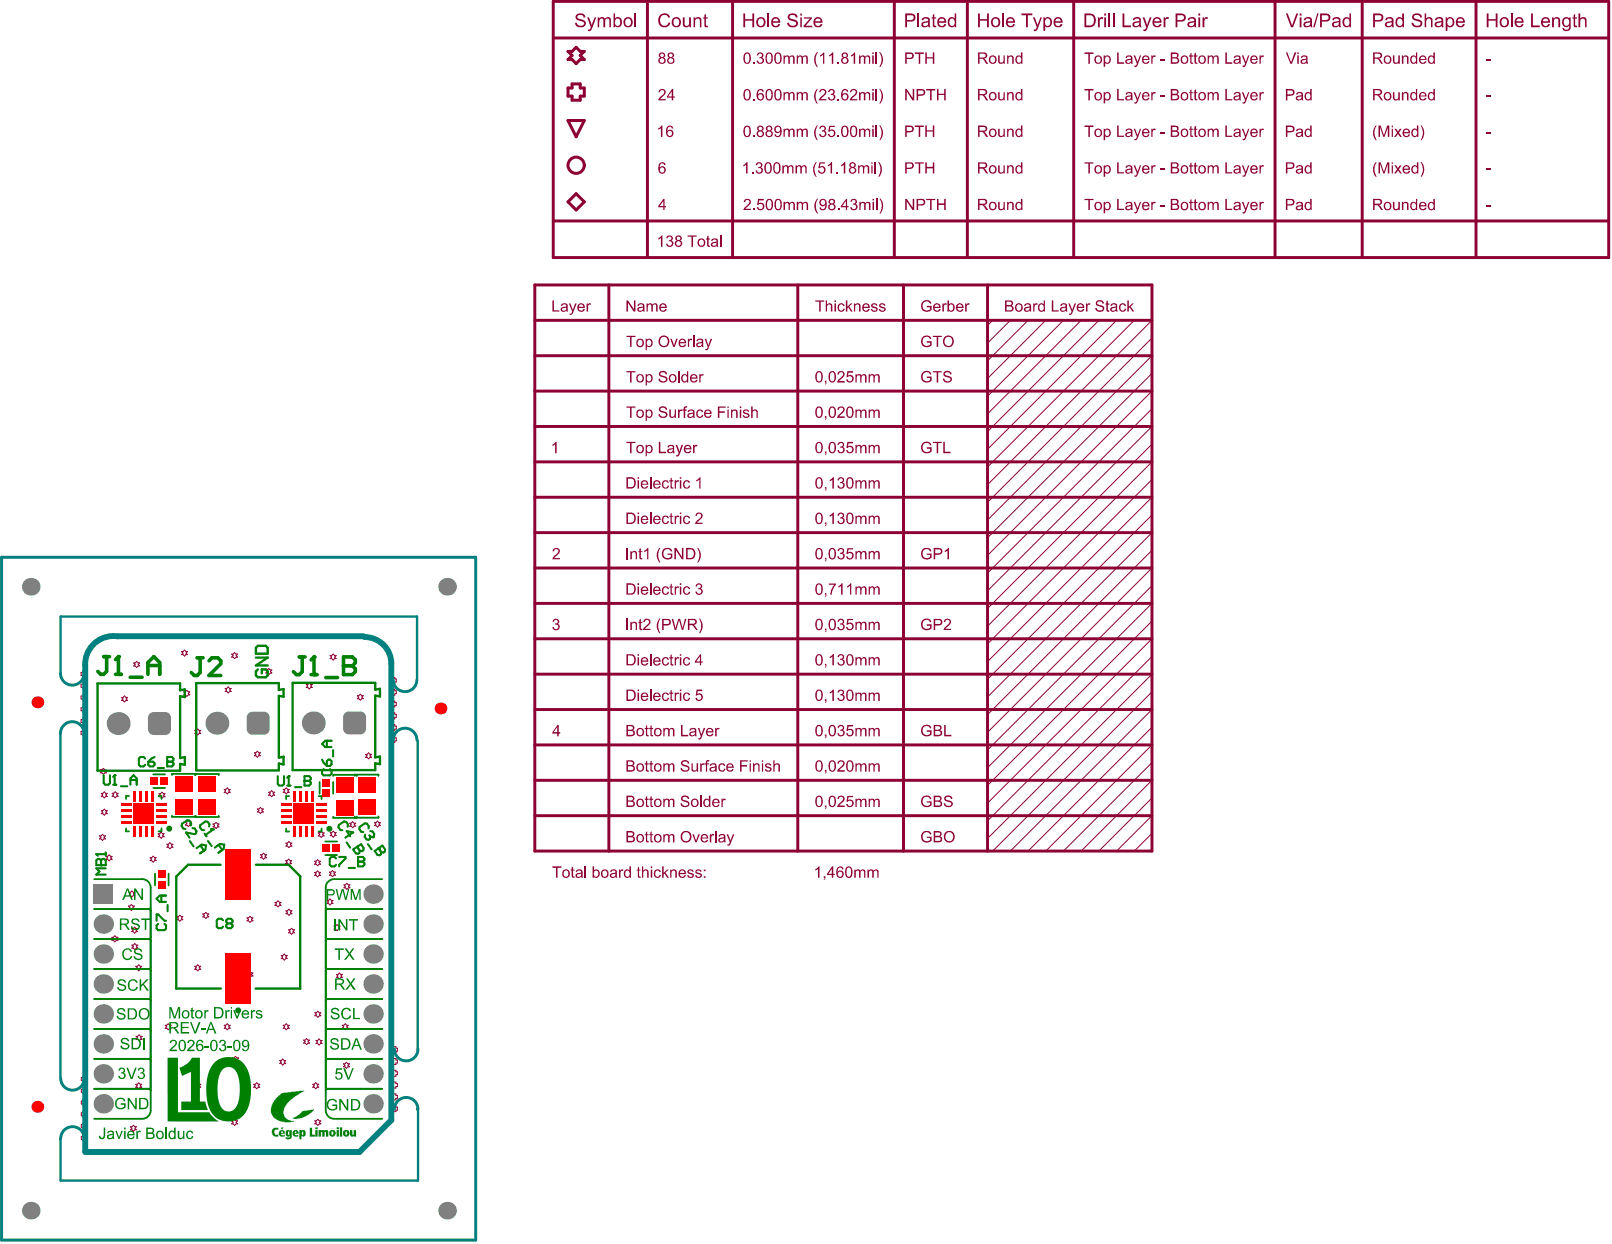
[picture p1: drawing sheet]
<svg xmlns="http://www.w3.org/2000/svg" width="455mm" height="351mm" viewBox="0 0 455 351" stroke-linecap="round" stroke-linejoin="round" font-family="sans-serif">
<path d="M160.2 14.5h1.2l1.1-1.1 1.2 1.1h1.1l-1.1 1.2 1.1 1.1h-1.1l-1.2 1.1-1.1-1.1h-1.2l1.2-1.1zM160.2 24.8h1.2v-1.1h2.3v1.1h1.1v2.3h-1.1v1.2h-2.3v-1.2h-1.2zM160.2 34h4.6l-2.3 4.6zM160.2 57l2.3-2.3 2.3 2.3-2.3 2.3z" fill="none" stroke="#8d0034" stroke-width=".85"/>
<g fill="none" stroke="#8d0034" stroke-width=".83">
<path d="M156.1 10.7h297.7M156.1 .4h297.7v72.3h-297.7zM182.6 .4v72.3M206.7 .4v72.3M252.3 .4v72.3M272.9 .4v72.3M302.9 .4v72.3M359.7 .4v72.3M384.3 .4v72.3M416.4 .4v72.3M156.1 62.4h297.7M150.9 80.4h174.1v159.7h-174.1z"/>
<path d="M150.9 90.4h174.1M171.8 80.4v159.7M225 80.4v159.7M254.9 80.4v159.7M278.6 80.4v159.7M150.9 100.4h174.1M150.9 110.4h174.1M150.9 130.3h174.1M150.9 120.3h174.1M150.9 150.3h174.1M150.9 140.3h174.1M150.9 160.3h174.1"/>
<path d="M150.9 170.3h174.1M150.9 180.2h174.1M150.9 190.2h174.1M150.9 210.2h174.1M150.9 200.2h174.1M150.9 220.2h174.1M150.9 230.2h174.1"/>
</g>
<g fill="none" stroke="#8d0034" stroke-width=".28">
<path d="M280 90.4l-1.4 1.4M285 90.4l-6.4 6.4M290 90.4l-11.4 11.4M295 90.4l-16.4 16.4M300 90.4l-21.4 21.4M305 90.4l-26.4 26.4M310 90.4l-31.4 31.4M315 90.4l-36.4 36.4M320 90.4l-41.4 41.4M325 95.4l-46.4 46.4M325 90.4l-46.4 46.4M325 100.4l-46.4 46.3"/>
<path d="M325 115.3l-46.4 46.4M325 105.4l-46.4 46.3M325 110.4l-46.4 46.3M325 125.3l-46.4 46.4M325 120.3l-46.4 46.4M325 130.3l-46.4 46.4M325 135.3l-46.4 46.4M325 150.3l-46.4 46.4M325 145.3l-46.4 46.4M325 155.3l-46.4 46.4M325 140.3l-46.4 46.4M7.8 165.6l.9-.9 .8 .9-.8 .8z"/>
<path d="M125.3 165.6l.8-.9 .9 .9-.9 .8zM325 160.3l-46.4 46.3M325 175.2l-46.4 46.4M325 165.3l-46.4 46.3M325 170.3l-46.4 46.3M22.9 196.4h.4v-.4h.8v.4h.5v.8h-.5v.5h-.8v-.5h-.4zM22.9 189.7h.4v-.4h.8v.4h.5v.9h-.5v.4h-.8v-.4h-.4zM22.9 193.1h.4v-.5h.8v.5h.5v.8h-.5v.4h-.8v-.4h-.4zM22.9 199.7h.4v-.4h.8v.4h.5v.9h-.5v.4h-.8v-.4h-.4zM34.3 196.8h.4l.4-.4 .5 .4h.4l-.4 .4 .4 .4h-.4l-.5 .5-.4-.5h-.4l.4-.4zM37.7 187.1h.4l.5-.5 .4 .5h.4l-.4 .4 .4 .4h-.4l-.4 .4-.5-.4h-.4l.4-.4zM51.2 183.9h.4l.4-.5 .5 .5h.4l-.4 .4 .4 .4h-.4l-.5 .4-.4-.4h-.4l.4-.4z"/>
<path d="M51.9 195.2h.4l.4-.4 .4 .4h.4l-.4 .4 .4 .5h-.4l-.4 .4-.4-.4h-.4l.4-.5zM63.5 194.3h.4l.5-.5 .4 .5h.4l-.4 .4 .4 .4h-.4l-.4 .4-.5-.4h-.4l.4-.4zM65.3 184.6h.5l.4-.5 .4 .5h.4l-.4 .4 .4 .4h-.4l-.4 .4-.4-.4h-.5l.5-.4zM75 189.1h.4l.4-.5 .5 .5h.4l-.4 .4 .4 .4h-.4l-.5 .4-.4-.4h-.4l.4-.4zM86.4 193.1h.4l.4-.4 .5 .4h.4l-.4 .5 .4 .4h-.4l-.5 .4-.4-.4h-.4l.4-.4zM93.1 185h.5l.4-.4 .4 .4h.4l-.4 .4 .4 .4h-.4l-.4 .5-.4-.5h-.5l.5-.4zM100.8 196.3h.4l.4-.4 .5 .4h.4l-.4 .4 .4 .4h-.4l-.5 .5-.4-.5h-.4l.4-.4zM110.1 191.6h.4v-.4h.9v.4h.4v.8h-.4v.4h-.9v-.4h-.4zM110.1 194.9h.4v-.4h.9v.4h.4v.8h-.4v.5h-.9v-.5h-.4zM110.1 198.2h.4v-.4h.9v.4h.4v.9h-.4v.4h-.9v-.4h-.4zM325 190.2l-46.4 46.4M325 185.2l-46.4 46.4"/>
<path d="M325 180.2l-46.4 46.4M325 195.2l-45 44.9M22.9 203h.4v-.4h.8v.4h.5v.9h-.5v.4h-.8v-.4h-.4zM22.9 206.4h.4v-.5h.8v.5h.5v.8h-.5v.4h-.8v-.4h-.4zM28.3 217.2h.4l.5-.4 .4 .4h.4l-.4 .4 .4 .5h-.4l-.4 .4-.5-.4h-.4l.4-.5zM54.9 206.1h.5l.4-.4 .4 .4h.4l-.4 .4 .4 .5h-.4l-.4 .4-.4-.4h-.5l.5-.5zM71.8 212.4h.4l.4-.4 .4 .4h.5l-.5 .4 .5 .4h-.5l-.4 .5-.4-.5h-.4l.4-.4zM103.1 212.9h.4l.5-.5 .4 .5h.4l-.4 .4 .4 .4h-.4l-.4 .4-.5-.4h-.4l.4-.4zM110.1 204.9h.4v-.4h.9v.4h.4v.8h-.4v.5h-.9v-.5h-.4zM110.1 208.2h.4v-.4h.9v.4h.4v.9h-.4v.4h-.9v-.4h-.4zM110.1 201.6h.4v-.5h.9v.5h.4v.8h-.4v.4h-.9v-.4h-.4zM325 200.2l-40 39.9"/>
<path d="M325 205.2l-35 34.9M325 210.2l-30 29.9M325 215.2l-25 24.9M28.1 235.9h.4l.4-.5 .4 .5h.5l-.5 .4 .5 .4h-.5l-.4 .4-.4-.4h-.4l.4-.4zM28.6 223.9h.4l.4-.4 .4 .4h.5l-.5 .4 .5 .4h-.5l-.4 .4-.4-.4h-.4l.4-.4zM28.6 228.7h.4l.4-.4 .5 .4h.4l-.4 .5 .4 .4h-.4l-.5 .4-.4-.4h-.4l.4-.4zM31.6 223.8h.5l.4-.4 .4 .4h.4l-.4 .5 .4 .4h-.4l-.4 .4-.4-.4h-.5l.5-.4zM41 228h.4l.5-.4 .4 .4h.4l-.4 .4 .4 .4h-.4l-.4 .4-.5-.4h-.4l.4-.4zM41.1 230.5h.5l.4-.4 .4 .4h.4l-.4 .5 .4 .4h-.4l-.4 .4-.4-.4h-.5l.5-.4zM44.6 235.3h.4l.5-.5 .4 .5h.4l-.4 .4 .4 .4h-.4l-.4 .4-.5-.4h-.4l.4-.4zM44.9 224h.4l.4-.5 .4 .5h.5l-.5 .4 .5 .4h-.5l-.4 .4-.4-.4h-.4l.4-.4zM47.1 238.2h.4l.4-.4 .5 .4h.4l-.4 .4 .4 .5h-.4l-.5 .4-.4-.4h-.4l.4-.5z"/>
<path d="M50.6 220.8h.4l.5-.5 .4 .5h.4l-.4 .4 .4 .4h-.4l-.4 .4-.5-.4h-.4l.4-.4zM52.3 231.9h.4l.4-.4 .5 .4h.4l-.4 .5 .4 .4h-.4l-.5 .4-.4-.4h-.4l.4-.4zM57.8 220.8h.4l.4-.5 .4 .5h.5l-.5 .4 .5 .4h-.5l-.4 .4-.4-.4h-.4l.4-.4zM60.1 232.5h.4l.4-.4 .5 .4h.4l-.4 .4 .4 .4h-.4l-.5 .5-.4-.5h-.4l.4-.4zM63.3 222.7h.4l.4-.4 .4 .4h.4l-.4 .5 .4 .4h-.4l-.4 .4-.4-.4h-.4l.4-.4zM72.6 228.3h.4l.5-.4 .4 .4h.4l-.4 .4 .4 .4h-.4l-.4 .4-.5-.4h-.4l.4-.4zM75.8 223.5h.4l.4-.4 .5 .4h.4l-.4 .5 .4 .4h-.4l-.5 .4-.4-.4h-.4l.4-.4zM79.9 222.7h.4l.4-.4 .5 .4h.4l-.4 .5 .4 .4h-.4l-.5 .4-.4-.4h-.4l.4-.4zM80.7 237.9h.4l.4-.4 .4 .4h.4l-.4 .4 .4 .4h-.4l-.4 .5-.4-.5h-.4l.4-.4zM86.4 230.6h.4l.4-.4 .5 .4h.4l-.4 .4 .4 .4h-.4l-.5 .4-.4-.4h-.4l.4-.4zM86.4 227.7h.4l.5-.4 .4 .4h.4l-.4 .4 .4 .4h-.4l-.4 .5-.5-.5h-.4l.4-.4zM89.8 235h.4l.4-.4 .4 .4h.5l-.5 .4 .5 .5h-.5l-.4 .4-.4-.4h-.4l.4-.5z"/>
<path d="M91.2 223.5h.4l.5-.5 .4 .5h.4l-.4 .4 .4 .4h-.4l-.4 .4-.5-.4h-.4l.4-.4zM93.1 234.9h.5l.4-.4 .4 .4h.4l-.4 .5 .4 .4h-.4l-.4 .4-.4-.4h-.5l.5-.4zM95.7 221.4h.4l.5-.4 .4 .4h.4l-.4 .4 .4 .5h-.4l-.4 .4-.5-.4h-.4l.4-.5zM98.6 232.3h.5l.4-.4 .4 .4h.4l-.4 .4 .4 .4h-.4l-.4 .4-.4-.4h-.5l.5-.4zM102.9 221.3h.4l.4-.4 .4 .4h.5l-.5 .4 .5 .4h-.5l-.4 .4-.4-.4h-.4l.4-.4zM105.6 232.1h.5l.4-.4 .4 .4h.4l-.4 .4 .4 .5h-.4l-.4 .4-.4-.4h-.5l.5-.5zM325 220.2l-20 19.9M325 225.2l-15 14.9M325 230.2l-10 9.9M325 235.1l-5 5M28.3 251.4h1.7l-.9 1.7zM28.3 259.9h1.7l-.9 1.7z"/>
<path d="M29.9 241.6h.5l.4-.4 .4 .4h.4l-.4 .5 .4 .4h-.4l-.4 .4-.4-.4h-.5l.5-.4zM36.2 255.7h.4l.5-.5 .4 .5h.4l-.4 .4 .4 .4h-.4l-.4 .4-.5-.4h-.4l.4-.4zM36.4 251.8h.4l.4-.4 .4 .4h.4l-.4 .4 .4 .5h-.4l-.4 .4-.4-.4h-.4l.4-.5zM42.4 242h.4l.4-.4 .4 .4h.4l-.4 .4 .4 .4h-.4l-.4 .5-.4-.5h-.4l.4-.4zM44.8 249.2h.4l.4-.4 .4 .4h.5l-.5 .4 .5 .4h-.5l-.4 .5-.4-.5h-.4l.4-.4zM49.9 258.7h.4l.4-.5 .5 .5h.4l-.4 .4 .4 .4h-.4l-.5 .4-.4-.4h-.4l.4-.4zM57.2 257.9h.4l.5-.4 .4 .4h.4l-.4 .4 .4 .4h-.4l-.4 .4-.5-.4h-.4l.4-.4zM64.2 240.8h.4l.4-.5 .5 .5h.4l-.4 .4 .4 .4h-.4l-.5 .4-.4-.4h-.4l.4-.4zM67.9 242.6h.5l.4-.4 .4 .4h.4l-.4 .4 .4 .4h-.4l-.4 .5-.4-.5h-.5l.5-.4zM69.7 259h.4l.4-.4 .4 .4h.5l-.5 .4 .5 .4h-.5l-.4 .5-.4-.5h-.4l.4-.4zM73.5 241.2h.4l.5-.4 .4 .4h.4l-.4 .4 .4 .4h-.4l-.4 .4-.5-.4h-.4l.4-.4zM77.6 254.6h.4l.4-.4 .4 .4h.5l-.5 .4 .5 .5h-.5l-.4 .4-.4-.4h-.4l.4-.5z"/>
<path d="M80.6 242.8h.4l.4-.4 .4 .4h.5l-.5 .5 .5 .4h-.5l-.4 .4-.4-.4h-.4l.4-.4zM80.7 257h.4l.4-.4 .4 .4h.5l-.5 .4 .5 .4h-.5l-.4 .5-.4-.5h-.4l.4-.4zM88.7 243h.5l.4-.4 .4 .4h.4l-.4 .4 .4 .5h-.4l-.4 .4-.4-.4h-.5l.5-.5zM88.7 246.2h.5l.4-.5 .4 .5h.4l-.4 .4 .4 .4h-.4l-.4 .4-.4-.4h-.5l.5-.4zM92.2 254.1h.5l.4-.4 .4 .4h.4l-.4 .4 .4 .4h-.4l-.4 .4-.4-.4h-.5l.5-.4zM92.9 246.1h.5l.4-.4 .4 .4h.4l-.4 .4 .4 .4h-.4l-.4 .5-.4-.5h-.5l.5-.4zM97 249.7h.4l.5-.5 .4 .5h.4l-.4 .4 .4 .4h-.4l-.4 .4-.5-.4h-.4l.4-.4zM104.4 251.4h1.7l-.9 1.7zM104.4 259.9h1.7l-.9 1.7zM28.3 268.3h1.7l-.9 1.7zM28.3 276.8h1.7l-.9 1.7zM31.6 264.5h.4l.4-.4 .4 .4h.5l-.5 .4 .5 .4h-.5l-.4 .4-.4-.4h-.4l.4-.4z"/>
<path d="M37.1 262h.5l.4-.4 .4 .4h.4l-.4 .5 .4 .4h-.4l-.4 .4-.4-.4h-.5l.5-.4zM37.2 266.7h.4l.4-.4 .5 .4h.4l-.4 .4 .4 .4h-.4l-.5 .4-.4-.4h-.4l.4-.4zM38.3 272.7h.4l.4-.5 .5 .5h.4l-.4 .4 .4 .4h-.4l-.5 .4-.4-.4h-.4l.4-.4zM54.9 272.7h.5l.4-.5 .4 .5h.4l-.4 .4 .4 .4h-.4l-.4 .4-.4-.4h-.5l.5-.4zM69.7 274.5h.4l.4-.4 .4 .4h.5l-.5 .5 .5 .4h-.5l-.4 .4-.4-.4h-.4l.4-.4zM79.3 269.6h.5l.4-.4 .4 .4h.4l-.4 .5 .4 .4h-.4l-.4 .4-.4-.4h-.5l.5-.4zM81.4 262.4h.4l.4-.5 .5 .5h.4l-.4 .4 .4 .4h-.4l-.5 .4-.4-.4h-.4l.4-.4zM94.2 261.3h.5l.4-.4 .4 .4h.4l-.4 .4 .4 .5h-.4l-.4 .4-.4-.4h-.5l.5-.5zM94.9 275h.4l.4-.5 .5 .5h.4l-.4 .4 .4 .4h-.4l-.5 .4-.4-.4h-.4l.4-.4zM104.4 268.3h1.7l-.9 1.7zM104.4 276.8h1.7l-.9 1.7zM28.3 293.7h1.7l-.9 1.7z"/>
<path d="M28.3 285.3h1.7l-.9 1.6zM38.4 292.4h.4l.4-.4 .5 .4h.4l-.4 .5 .4 .4h-.4l-.5 .4-.4-.4h-.4l.4-.4zM46.6 289.3h.4l.5-.4 .4 .4h.4l-.4 .4 .4 .4h-.4l-.4 .5-.5-.5h-.4l.4-.4zM63.3 289.3h.4l.4-.4 .4 .4h.4l-.4 .4 .4 .4h-.4l-.4 .5-.4-.5h-.4l.4-.4zM65.6 298.5h.4l.4-.4 .5 .4h.4l-.4 .4 .4 .4h-.4l-.5 .5-.4-.5h-.4l.4-.4zM78.9 299.3h.4l.5-.5 .4 .5h.4l-.4 .4 .4 .4h-.4l-.4 .4-.5-.4h-.4l.4-.4zM79.9 289.3h.4l.4-.4 .5 .4h.4l-.4 .4 .4 .4h-.4l-.5 .5-.4-.5h-.4l.4-.4zM85.6 293.5h.5l.4-.4 .4 .4h.4l-.4 .4 .4 .4h-.4l-.4 .5-.4-.5h-.5l.5-.4zM88.8 285.8h.4l.5-.5 .4 .5h.4l-.4 .4 .4 .4h-.4l-.4 .4-.5-.4h-.4l.4-.4zM89.2 293.6h.4l.4-.4 .4 .4h.4l-.4 .4 .4 .4h-.4l-.4 .5-.4-.5h-.4l.4-.4zM96.5 289.3h.5l.4-.4 .4 .4h.4l-.4 .4 .4 .4h-.4l-.4 .5-.4-.5h-.5l.5-.4zM104.4 293.7h1.7l-.9 1.7z"/>
<path d="M104.4 285.3h1.7l-.9 1.6zM110.4 295.8h.4v-.5h.9v.5h.4v.8h-.4v.4h-.9v-.4h-.4zM110.4 299.1h.4v-.4h.9v.4h.4v.8h-.4v.5h-.9v-.5h-.4zM22.9 304h.5v-.4h.8v.4h.4v.9h-.4v.4h-.8v-.4h-.5zM22.9 307.3h.5v-.4h.8v.4h.4v.9h-.4v.4h-.8v-.4h-.5zM22.9 310.7h.5v-.5h.8v.5h.4v.8h-.4v.4h-.8v-.4h-.5zM22.9 314h.5v-.4h.8v.4h.4v.8h-.4v.5h-.8v-.5h-.5zM22.9 317.3h.5v-.4h.8v.4h.4v.9h-.4v.4h-.8v-.4h-.5zM28.3 302.2h1.7l-.9 1.6zM28.3 310.6h1.7l-.9 1.7zM36.8 317.9h.4l.4-.4 .5 .4h.4l-.4 .5 .4 .4h-.4l-.5 .4-.4-.4h-.4l.4-.4zM38.3 305.9h.4l.4-.4 .5 .4h.4l-.4 .5 .4 .4h-.4l-.5 .4-.4-.4h-.4l.4-.4z"/>
<path d="M54.9 305.9h.5l.4-.4 .4 .4h.4l-.4 .5 .4 .4h-.4l-.4 .4-.4-.4h-.5l.5-.4zM65.3 316.3h.5l.4-.5 .4 .5h.4l-.4 .4 .4 .4h-.4l-.4 .4-.4-.4h-.5l.5-.4zM71.6 305.9h.4l.4-.4 .4 .4h.5l-.5 .5 .5 .4h-.5l-.4 .4-.4-.4h-.4l.4-.4zM88.2 305.9h.4l.5-.4 .4 .4h.4l-.4 .5 .4 .4h-.4l-.4 .4-.5-.4h-.4l.4-.4zM88.8 316.3h.4l.5-.5 .4 .5h.4l-.4 .4 .4 .4h-.4l-.4 .4-.5-.4h-.4l.4-.4zM96.9 300.2h.4l.4-.5 .5 .5h.4l-.4 .4 .4 .4h-.4l-.5 .4-.4-.4h-.4l.4-.4zM104.4 302.2h1.7l-.9 1.6zM104.4 310.6h1.7l-.9 1.7zM110.4 312.4h.4v-.4h.9v.4h.4v.9h-.4v.4h-.9v-.4h-.4zM110.4 302.4h.4v-.4h.9v.4h.4v.9h-.4v.4h-.9v-.4h-.4zM110.4 305.7h.4v-.4h.9v.4h.4v.9h-.4v.4h-.9v-.4h-.4zM110.4 309.1h.4v-.4h.9v.4h.4v.8h-.4v.4h-.9v-.4h-.4z"/>
<path d="M22.9 320.7h.5v-.5h.8v.5h.4v.8h-.4v.4h-.8v-.4h-.5zM7.8 341.6l.9-.8 .8 .8-.8 .9zM125.3 341.6l.8-.8 .9 .8-.9 .9z"/>
</g>
<g fill="#8d0034">
<path d="M258.8 3.8h.5v3.9h-.5z"/>
<path d="M263.1 4.2l.5-.3v1h.5v.3h-.5v1.9l.5 .2v.4a.7 .7 0 0 1-.8-.1 .7 .7 0 0 1-.2-.8v-1.6h-.3v-.3h.3z"/>
<path d="M305.9 14.8h2.6v.4h-1.1v2.8h-.4v-2.8h-1.1z"/>
<path d="M315.1 14.8h.5v2.8h1.5v.4h-2z"/>
<path d="M319.8 15.6h.4l.7 2 .7-2h.3l-.9 2.7a.74 .74 0 0 1-1 .5v-.3h.5l.2-.5z"/>
<path d="M324.8 15.6h.3v.5l.3-.5h.5l.1 .1-.1 .4a.54 .54 0 0 0-.6 .1 .54 .54 0 0 0-.2 .6v1.2h-.3z"/>
<path d="M327.3 16.7h1.3v.3h-1.3z"/>
<path d="M335.8 15.1l.3-.2v.7h.4v.4h-.4v1.6l.4 .1 .1 .3a.59 .59 0 0 1-.6-.1 .59 .59 0 0 1-.2-.6v-1.3h-.4v-.4h.4z"/>
<path d="M337 15.1l.4-.2v.7h.4v.4h-.4v1.6l.4 .1v.3a.63 .63 0 0 1-.8-.7v-1.3h-.3v-.4h.3z"/>
<path d="M340.7 15.6h.3v.4a.79 .79 0 0 1 1.4 .1v-.1a.73 .73 0 0 1 .9-.3 .73 .73 0 0 1 .5 .7v1.6h-.4v-1.4a.53 .53 0 0 0-.6-.7 .53 .53 0 0 0-.4 .8v1.3h-.4v-1.5a.52 .52 0 0 0-.6-.5 .52 .52 0 0 0-.4 .7v1.3h-.3z"/>
<path d="M345.7 14.8h.4v2.8h1.5v.4h-1.9z"/>
<path d="M350.3 15.6h.4l.7 2 .7-2h.3l-.9 2.7a.74 .74 0 0 1-.9 .5l-.1-.3h.5l.2-.5z"/>
<path d="M355.3 15.6h.3v.5a.54 .54 0 0 1 .4-.5 .54 .54 0 0 1 .6 .1l-.2 .4a.54 .54 0 0 0-.6 .1 .54 .54 0 0 0-.2 .6v1.2h-.3z"/>
<path d="M212.4 17.6h.4v.4h-.4z"/>
<path d="M213.8 15a.86 .86 0 0 1 1.3-.1 .86 .86 0 0 1-.2 1.3 1.01 1.01 0 0 1 .1 1.8 1.01 1.01 0 0 1-1.6-.8l.4-.1a.63 .63 0 0 0 .8 .6 .63 .63 0 0 0 .5-.9 .63 .63 0 0 0-.9-.3l.1-.4a.58 .58 0 0 0 .7-.4 .58 .58 0 0 0-.6-.7 .58 .58 0 0 0-.6 .6h-.3z"/>
<path d="M221 15.6h.4v.4a.79 .79 0 0 1 1.3 .1l.1-.1a.73 .73 0 0 1 .8-.3 .73 .73 0 0 1 .6 .7v1.6h-.5v-1.4a.49 .49 0 0 0-.5-.6 .49 .49 0 0 0-.4 .7v1.3h-.4v-1.5a.52 .52 0 0 0-.6-.5 .52 .52 0 0 0-.4 .7v1.3h-.4z"/>
<path d="M224.7 15.6h.4v.4a.79 .79 0 0 1 1.3 .1l.1-.1a.73 .73 0 0 1 .9-.3 .73 .73 0 0 1 .5 .7v1.6h-.4v-1.4a.49 .49 0 0 0-.6-.6 .49 .49 0 0 0-.4 .7v1.3h-.4v-1.5a.52 .52 0 0 0-.6-.5 .52 .52 0 0 0-.4 .7v1.3h-.4z"/>
<path d="M230.4 14.7h.4l-.6 1.2-.1 1.3 .7 1.7h-.4l-.2-.3-.5-1.5v-1z"/>
<path d="M231.3 15.6l1.2-.8v3.2h-.3v-2.5l-.8 .5z"/>
<path d="M233.9 15.6l1.2-.8v3.2h-.5v-2.5l-.7 .5z"/>
<path d="M236.2 17.6h.5v.4h-.5z"/>
<path d="M240.1 15.6l1.1-.8v3.2h-.4v-2.5l-.7 .5z"/>
<path d="M242.3 15.6h.4v.4a.79 .79 0 0 1 1.3 .1 .75 .75 0 0 1 .9-.5 .75 .75 0 0 1 .6 .8v1.6h-.4v-1.4a.52 .52 0 0 0-.5-.6 .52 .52 0 0 0-.5 .7v1.3h-.4v-1.5a.49 .49 0 0 0-.6-.5 .49 .49 0 0 0-.3 .7v1.3h-.5z"/>
<path d="M255.9 4.3v1.4h1a.69 .69 0 0 0 .8-.7 .69 .69 0 0 0-.7-.7zM255.4 3.8l2.4 .2 .4 .5v.5a1.2 1.2 0 0 1-1.4 1.1h-.9v1.6h-.5z"/>
<path d="M260.5 6.6a.61 .61 0 0 0 .3 .8 .61 .61 0 0 0 .8-.3l.3-.8zM260.1 5.2l.7-.3a.99 .99 0 0 1 1 0 .99 .99 0 0 1 .5 .9l.2 1.9h-.5l-.1-.3-.6 .2a.87 .87 0 0 1-1.4-.6 .87 .87 0 0 1 1.2-.9l.1-.1a.43 .43 0 0 0 .6-.5 .43 .43 0 0 0-.7-.3l-.5 .1-.2 .4h-.4z"/>
<path d="M265.1 5.4l-.2 .6h1.5a.83 .83 0 0 0-.5-.7 .83 .83 0 0 0-.8 .1zM264.7 5.2h.1a1.28 1.28 0 0 1 1.6-.2 1.28 1.28 0 0 1 .5 1.4h-2.1a.82 .82 0 0 0 .7 .9 .82 .82 0 0 0 .9-.5h.5a1.37 1.37 0 0 1-1.8 .8 1.37 1.37 0 0 1-.6-1.9z"/>
<path d="M267.7 5.2a1.04 1.04 0 0 1 1.6 0v-1.4h.4v3.9h-.4v-.3a1.23 1.23 0 0 1-1.6 0 1.23 1.23 0 0 1-.3-1.5zM268 5.5v.2a.94 .94 0 0 0-.1 1.1 .94 .94 0 0 0 1.1 .4l.3-.8a.84 .84 0 0 0-.3-1 .84 .84 0 0 0-1 .1z"/>
<path d="M309.2 16.2l-.1 .3a.74 .74 0 0 0 .3 1 .74 .74 0 0 0 1-.3 .76 .76 0 0 0-.2-1.1 .76 .76 0 0 0-1 .1zM308.9 16.1a1.15 1.15 0 0 1 1.7-.1 1.15 1.15 0 0 1-.1 1.7 1.15 1.15 0 0 1-1.7-.3z"/>
<path d="M311.3 15.6h.4v.4a1.03 1.03 0 0 1 1.3-.1 1.03 1.03 0 0 1 .3 1.3 .88 .88 0 0 1-.6 .8 .88 .88 0 0 1-.9-.3v1.1h-.5zM311.8 16.1v.5a.67 .67 0 0 0 .2 1 .67 .67 0 0 0 .9-.4 .76 .76 0 0 0-.1-1 .76 .76 0 0 0-1-.1z"/>
<path d="M317.8 17.2a.6 .6 0 0 0 .8 .5 .6 .6 0 0 0 .3-.9zM317.8 15.8l.4-.2a.93 .93 0 0 1 1.2 .9l.1 1.5h-.4l-.1-.3a.84 .84 0 0 1-1 .3 .84 .84 0 0 1-.5-1l.9-.3a.41 .41 0 0 0 .6-.5 .41 .41 0 0 0-.7-.2h-.2l-.3 .4-.3-.1z"/>
<path d="M322.7 16.2l-.1 .5h1.2a.65 .65 0 0 0-.4-.7 .65 .65 0 0 0-.7 .2zM322.4 15.9l.3-.2a1.07 1.07 0 0 1 1.2 .1 1.07 1.07 0 0 1 .4 1.1h-1.7a.66 .66 0 0 0 .5 .7 .66 .66 0 0 0 .7-.4l.5 .2a1.19 1.19 0 0 1-1.8 .4 1.19 1.19 0 0 1-.1-1.8z"/>
<path d="M330.7 15.2v.9h.8a.48 .48 0 0 0 .5-.4 .48 .48 0 0 0-.5-.5zM330.7 16.5v1.1h.8a.56 .56 0 0 0 .7-.6 .56 .56 0 0 0-.7-.5zM330.3 14.8h1.2a.81 .81 0 0 1 1 .5 .81 .81 0 0 1-.5 1 .9 .9 0 0 1 .5 1.1 .9 .9 0 0 1-1 .6h-1.2z"/>
<path d="M333.6 16.2a.91 .91 0 0 0-.1 1 .91 .91 0 0 0 .9 .5l.2-.2a.88 .88 0 0 0 .2-1 .88 .88 0 0 0-.9-.5zM333.2 16.1a1.14 1.14 0 0 1 1.6-.1 1.14 1.14 0 0 1 .2 1.5 1.14 1.14 0 0 1-1.6 .2l-.3-.5z"/>
<path d="M338.6 16.1v.1a.97 .97 0 0 0 .5 1.5 .96 .96 0 0 0 .6-.8 .96 .96 0 0 0-.6-.9zM337.9 16.8a1.2 1.2 0 0 1 2.4 0 1.2 1.2 0 0 1-2.4 0z"/>
<path d="M348.5 17.2a.52 .52 0 0 0 .4 .6 .52 .52 0 0 0 .6-.5v-.5zM348.1 16l.7-.4a.84 .84 0 0 1 1.2 .9l.1 1.5h-.5v-.3l-.5 .3a.72 .72 0 0 1-1-.2 .72 .72 0 0 1 .4-1.1l.7-.1a.35 .35 0 0 0 .3-.5 .35 .35 0 0 0-.5-.1h-.4l-.2 .4-.4-.1z"/>
<path d="M353.2 16.2l-.1 .5h1.3a.65 .65 0 0 0-.5-.7 .65 .65 0 0 0-.7 .2zM352.8 16.1a1.08 1.08 0 0 1 1.4-.4 1.08 1.08 0 0 1 .6 1.2h-1.7a.66 .66 0 0 0 .5 .8 .66 .66 0 0 0 .8-.5l.4 .1a1.17 1.17 0 0 1-1.7 .5 1.17 1.17 0 0 1-.3-1.7z"/>
<path d="M210.3 15.3l-.2 1.3a.81 .81 0 0 0 .8 1.1 1.78 1.78 0 0 0 .4-2.1l-.3-.5zM209.9 15.2a1.09 1.09 0 0 1 1.4-.2 1.09 1.09 0 0 1 .5 1.2v.5a1.07 1.07 0 0 1-.6 1.2 1.07 1.07 0 0 1-1.3-.4l-.2-1.4z"/>
<path d="M216.5 15.3l-.2 1.3a.81 .81 0 0 0 .8 1.1 1.67 1.67 0 0 0 .5-2 .61 .61 0 0 0-.4-.5 .61 .61 0 0 0-.7 .1zM216.2 15.1a1.14 1.14 0 0 1 1.4 0 1.14 1.14 0 0 1 .4 1.4v.1a1.08 1.08 0 0 1-.4 1.2 1.08 1.08 0 0 1-1.2 0l-.4-.8v-1.2z"/>
<path d="M219 15.3l-.2 1a1.25 1.25 0 0 0 .7 1.4h.1a1.64 1.64 0 0 0 .4-1.9 .58 .58 0 0 0-.3-.7 .58 .58 0 0 0-.7 .2zM218.8 15a1.04 1.04 0 0 1 1.2 0 1.04 1.04 0 0 1 .4 1.1l.1 .5a1.09 1.09 0 0 1-.6 1.3 1.09 1.09 0 0 1-1.3-.4l-.2-1.5z"/>
<path d="M237.8 15.6a.5 .5 0 0 0 1 0 .5 .5 0 0 0-1 0zM237.6 17.1a.7 .7 0 0 0 1.4 0 .7 .7 0 0 0-1.4 0zM237.5 15.1a.89 .89 0 0 1 1.4-.2 .89 .89 0 0 1-.1 1.4 .96 .96 0 0 1 .4 1.4 .96 .96 0 0 1-1.5 .1 .89 .89 0 0 1-.4-.8 .89 .89 0 0 1 .6-.8l-.5-.3z"/>
<path d="M246.1 14.8h.4v.4h-.4zM246.1 15.6h.4v2.4h-.4z"/>
</g>
<path d="M247.2 14.8v3.2" fill="none" stroke="#8d0034" stroke-width=".34"/>
<g fill="#8d0034">
<path d="M248 14.7h.3l.4 .5 .4 1.3-.3 1.6-.5 .8h-.3l.3-.4a3.8 3.8 0 0 0-.3-3.8z"/>
<path d="M212.4 38.2h.4v.4h-.4z"/>
<path d="M221 36.3h.4v.4a.75 .75 0 0 1 .6-.4 .75 .75 0 0 1 .7 .4 .75 .75 0 0 1 .9-.4 .75 .75 0 0 1 .6 .7v1.6h-.5v-1.4a.49 .49 0 0 0-.5-.6 .49 .49 0 0 0-.4 .7v1.3h-.4v-1.5a.54 .54 0 0 0-.7-.4 .54 .54 0 0 0-.3 .7v1.2h-.4z"/>
<path d="M224.7 36.3h.4v.4a.75 .75 0 0 1 .7-.4 .75 .75 0 0 1 .6 .4 .75 .75 0 0 1 .9-.4 .75 .75 0 0 1 .6 .7v1.6h-.4v-1.4a.49 .49 0 0 0-.6-.6 .49 .49 0 0 0-.4 .7v1.3h-.4v-1.5a.54 .54 0 0 0-.7-.4 .54 .54 0 0 0-.3 .7v1.2h-.4z"/>
<path d="M230.4 35.4h.4l-.6 1.1-.1 1.4 .7 1.7-.6-.2-.5-1.7v-1z"/>
<path d="M231.3 35.8a.86 .86 0 0 1 1.4-.2 .86 .86 0 0 1-.2 1.3 .91 .91 0 0 1 .6 1.2 .91 .91 0 0 1-1.3 .5l-.5-.1-.2-.5v-.2h.4a.63 .63 0 0 0 .8 .5 .63 .63 0 0 0 .4-.8 .63 .63 0 0 0-.8-.4l-.1-.3a.54 .54 0 0 0 .8-.4 .54 .54 0 0 0-.5-.7 .54 .54 0 0 0-.6 .6h-.4z"/>
<path d="M234 35.5h1.5v.3h-1.3l-.2 1a1.06 1.06 0 0 1 1.5 .3 1.06 1.06 0 0 1-.3 1.4 1.06 1.06 0 0 1-1.4-.1l-.3-.6h.5a.72 .72 0 0 0 .8 .5 .72 .72 0 0 0 .6-.8 .72 .72 0 0 0-.8-.6l-.6 .3-.4-.1z"/>
<path d="M236.2 38.2h.5v.4h-.5z"/>
<path d="M242.3 36.3h.4v.3a.86 .86 0 0 1 1.4 .1 .7 .7 0 0 1 .8-.4 .7 .7 0 0 1 .6 .7v1.6h-.4v-1.4a.52 .52 0 0 0-.5-.6 .52 .52 0 0 0-.5 .7v1.3h-.4v-1.5a.5 .5 0 0 0-.6-.5 .5 .5 0 0 0-.3 .8v1.2h-.5z"/>
<path d="M363.2 25.5v1.1h.8a.57 .57 0 0 0 .8-.5 .57 .57 0 0 0-.7-.6zM362.7 25.1h1.5a.98 .98 0 0 1 1 1.1 .98 .98 0 0 1-1.2 .8h-.8v1.3h-.5z"/>
<path d="M366 27.5a.51 .51 0 0 0 .5 .6 .51 .51 0 0 0 .6-.5v-.5zM365.7 26.3l.5-.3a.89 .89 0 0 1 1.4 .8v1.5l-.5-.2a.84 .84 0 0 1-1.1 .2 .84 .84 0 0 1-.4-.9l.4-.4h.7a.38 .38 0 0 0 .4-.5 .38 .38 0 0 0-.6-.2l-.4 .1-.1 .3-.4-.1z"/>
<path d="M368.2 26.3a.82 .82 0 0 1 1.4 0v-1.2h.4v3.2h-.3l-.1-.2a.95 .95 0 0 1-1.1 .1 .95 .95 0 0 1-.5-.9zM368.5 26.5v.2a.72 .72 0 0 0 0 1 .72 .72 0 0 0 1 0 .8 .8 0 0 0 .1-1 .8 .8 0 0 0-1-.2z"/>
<path d="M210.3 36l-.2 1.3a.68 .68 0 0 0 .3 .9 .68 .68 0 0 0 .9-.2l.1-.9a.89 .89 0 0 0-.9-1.3zM210 35.8a1.09 1.09 0 0 1 1.3-.2 1.09 1.09 0 0 1 .5 1.3v.3a1.11 1.11 0 0 1-.4 1.3 1.11 1.11 0 0 1-1.4-.1l-.3-1 .1-1.1z"/>
<path d="M214 36.3a.52 .52 0 0 0 1 0 .52 .52 0 0 0-1 0zM213.9 37.7a.64 .64 0 0 0 1.2 0 .64 .64 0 0 0-1.2 0zM213.6 35.9a.9 .9 0 0 1 1.3-.4 .9 .9 0 0 1 .2 1.4h-.2a.96 .96 0 0 1 .4 1.5 .96 .96 0 0 1-1.5 0 .81 .81 0 0 1-.4-.8 .81 .81 0 0 1 .6-.7l-.4-.4z"/>
<path d="M216.5 36.3a.5 .5 0 0 0 1 0 .5 .5 0 0 0-1 0zM216.3 37.8a.66 .66 0 0 0 1.3 0 .66 .66 0 0 0-1.3 0zM216.2 35.8h.1a.82 .82 0 0 1 1.3-.1 .82 .82 0 0 1-.2 1.2 .94 .94 0 0 1 .5 1.4 .94 .94 0 0 1-1.4 .2 .86 .86 0 0 1-.5-.8 .86 .86 0 0 1 .5-.8 .79 .79 0 0 1-.3-1.1z"/>
<path d="M218.8 36.4a.67 .67 0 0 0 1.3 0 .67 .67 0 0 0-1.3 0zM218.6 35.8h.1a1.14 1.14 0 0 1 1.4-.1 1.14 1.14 0 0 1 .4 1.3v.2a1.13 1.13 0 0 1-.6 1.3 1.13 1.13 0 0 1-1.4-.4v-.2h.3a.68 .68 0 0 0 .9 .4 .68 .68 0 0 0 .4-.9v-.3a.97 .97 0 0 1-1.4 .3 .97 .97 0 0 1-.1-1.5z"/>
<path d="M237.9 36l-.2 .8a1.1 1.1 0 0 0 .7 1.6 1.94 1.94 0 0 0 0-2.6zM237.6 35.8a.97 .97 0 0 1 1.2-.3 .97 .97 0 0 1 .5 1.1l.1 .5a1.33 1.33 0 0 1-1.2 1.6 1.74 1.74 0 0 1-.9-2.1z"/>
<path d="M240.3 36l-.2 1.2a.92 .92 0 0 0 .9 1.2 2.29 2.29 0 0 0 .1-2.6h-.5zM240.1 35.8a1.09 1.09 0 0 1 1.3-.2 1.09 1.09 0 0 1 .4 1.3v.2a1.12 1.12 0 0 1-.4 1.4 1.12 1.12 0 0 1-1.4-.2l-.3-1.4z"/>
<path d="M246.1 35.4h.4v.5h-.4zM246.1 36.3h.4v2.3h-.4z"/>
</g>
<path d="M247.2 35.4v3.2" fill="none" stroke="#8d0034" stroke-width=".34"/>
<g fill="#8d0034">
<path d="M248 35.4l.4 .1 .7 1.6-.2 1.4-.6 1.1h-.3l.3-.5a3.5 3.5 0 0 0-.3-3.7z"/>
<path d="M185.7 36.3l.9-.9h.3v3.2h-.5v-2.4l-.6 .4z"/>
<path d="M419.4 3.8h.5v1.6h2v-1.6h.5v3.9h-.5v-1.9h-2v1.9h-.5z"/>
<path d="M426.2 3.8h.5v3.9h-.5z"/>
<path d="M431.9 3.8h.5v3.4h2v.5h-2.5z"/>
<path d="M437.8 4.9h.4l.1 .3a1.02 1.02 0 0 1 1.2-.3 1.02 1.02 0 0 1 .6 1v1.8h-.5v-1.7a.67 .67 0 0 0-.7-.8 .67 .67 0 0 0-.6 1v1.5h-.5z"/>
<path d="M443.9 4.2l.4-.3v1h.5v.3h-.5v1.9l.5 .2v.4a.7 .7 0 0 1-.7-.1 .7 .7 0 0 1-.2-.8v-1.6h-.3v-.3h.3z"/>
<path d="M445.3 3.8h.5v1.4a.98 .98 0 0 1 1.1-.3 .98 .98 0 0 1 .6 1v1.8h-.4v-1.8a.7 .7 0 0 0-.8-.6 .7 .7 0 0 0-.5 .9v1.5h-.5z"/>
<path d="M185.9 4.6l.1-.1a1.68 1.68 0 0 1 3 .4l-.4 .1a1.27 1.27 0 0 0-1.7-.7 1.27 1.27 0 0 0-.7 1.6 1.2 1.2 0 0 0 1 1.4 1.2 1.2 0 0 0 1.4-1l.5 .1a1.77 1.77 0 0 1-2.2 1.2 1.77 1.77 0 0 1-1.2-2.2z"/>
<path d="M192.6 4.9h.5v1.5a.67 .67 0 0 0 .7 .9 .67 .67 0 0 0 .6-1v-1.4h.5v2.8h-.4v-.4a1 1 0 0 1-1.2 .4 1 1 0 0 1-.7-1.1z"/>
<path d="M195.7 4.9h.4v.3a.97 .97 0 0 1 1.1-.3 .97 .97 0 0 1 .7 1v1.8h-.5v-1.7a.7 .7 0 0 0-.7-.8 .7 .7 0 0 0-.6 1v1.5h-.4z"/>
<path d="M198.7 4.2l.4-.3v1h.5v.3h-.5v1.9l.5 .2v.4a.7 .7 0 0 1-.7-.1 .7 .7 0 0 1-.2-.8v-1.6h-.3v-.3h.3z"/>
<path d="M392.9 26h.4v1.3a.59 .59 0 0 0 .7 .8 .59 .59 0 0 0 .4-.9v-1.2h.5v2.3h-.5v-.2a.81 .81 0 0 1-1 .2 .81 .81 0 0 1-.5-.8z"/>
<path d="M395.5 26h.3l.1 .3a.79 .79 0 0 1 1-.3 .79 .79 0 0 1 .4 .9v1.4h-.4v-1.4a.53 .53 0 0 0-.6-.6 .53 .53 0 0 0-.4 .7v1.3h-.4z"/>
<path d="M209.7 3.8h.5v1.6h2v-1.6h.5v3.9h-.5v-1.9h-2v1.9h-.5z"/>
<path d="M216.5 3.8h.5v3.9h-.5z"/>
<path d="M222.5 4.1l.3-.2a1.5 1.5 0 0 1 2.2 1l-.5 .1a.91 .91 0 0 0-.9-.8 .91 .91 0 0 0-.9 .7l.1 .3 1 .3a1.16 1.16 0 0 1 1.3 1.4 1.16 1.16 0 0 1-1.7 .8 1.3 1.3 0 0 1-1.4-1.3h.5a1.08 1.08 0 0 0 1 .9 1.08 1.08 0 0 0 1.1-.6 .93 .93 0 0 0-1.2-.8l-.1-.1a1.03 1.03 0 0 1-1-.6 1.03 1.03 0 0 1 .2-1.1z"/>
<path d="M226.8 4.9h2.3v.3l-1.8 2.1h1.8v.4h-2.4v-.4l1.8-2.1h-1.7z"/>
<path d="M362.7 3.8h.5l1.3 3.5 1.2-3.5h.5l-1.4 3.9h-.6z"/>
<path d="M371.6 3.7h.4l-1.1 4h-.5z"/>
<path d="M305.9 25.1h2.6v.4h-1.1v2.8h-.4v-2.8h-1.1z"/>
<path d="M315.1 25.1h.5v2.9h1.5v.3h-2z"/>
<path d="M319.8 26h.4l.7 1.9 .7-1.9h.3l-.9 2.6a.66 .66 0 0 1-1 .6v-.4h.5l.2-.5z"/>
<path d="M324.8 26h.3v.4l.4-.5 .5 .2-.1 .4-.5-.1-.2 .2-.1 1.7h-.3z"/>
<path d="M327.3 27h1.3v.4h-1.3z"/>
<path d="M335.8 25.4l.3-.2v.8h.4v.3h-.4v1.6l.4 .1 .1 .3a.59 .59 0 0 1-.6 0 .59 .59 0 0 1-.2-.7v-1.3h-.4v-.3h.4z"/>
<path d="M337 25.4l.4-.2v.8h.4v.3h-.4v1.6l.4 .1v.3a.63 .63 0 0 1-.8-.7v-1.3h-.3v-.3h.3z"/>
<path d="M340.7 26h.3v.4a.75 .75 0 0 1 .7-.5 .75 .75 0 0 1 .7 .5v-.1a.78 .78 0 0 1 .8-.3 .78 .78 0 0 1 .6 .7v1.6h-.4v-1.4a.52 .52 0 0 0-.6-.6 .52 .52 0 0 0-.4 .7v1.3h-.4v-1.5a.51 .51 0 0 0-.5-.5 .51 .51 0 0 0-.5 .5v1.5h-.3z"/>
<path d="M345.7 25.1h.4v2.9h1.5v.3h-1.9z"/>
<path d="M350.3 26h.4l.7 1.9 .7-1.9h.3l-.9 2.5a.64 .64 0 0 1-.3 .6 .64 .64 0 0 1-.6 .1l-.1-.4h.5l.2-.5z"/>
<path d="M355.3 26h.3v.4l.4-.5 .6 .2-.2 .4-.5-.1-.2 .2-.1 1.7h-.3z"/>
<path d="M209.8 46.5l.8-.8h.3v3.2h-.4v-2.4l-.8 .4z"/>
<path d="M212.1 48.5h.5v.4h-.5z"/>
<path d="M213.3 46.2a.89 .89 0 0 1 1.3-.3 .89 .89 0 0 1 .3 1.2l-.3 .1a.87 .87 0 0 1 .6 1 .87 .87 0 0 1-.8 .7v.1a1.03 1.03 0 0 1-1.2-.9h.3a.66 .66 0 0 0 .8 .6 .66 .66 0 0 0 .5-.8 .66 .66 0 0 0-.9-.5v-.3a.54 .54 0 0 0 .8-.4 .54 .54 0 0 0-.6-.7 .54 .54 0 0 0-.5 .7l-.4-.1z"/>
<path d="M220.7 46.7h.3v.3a.82 .82 0 0 1 1.5 0 .71 .71 0 0 1 .8-.4 .71 .71 0 0 1 .5 .8v1.5h-.3v-1.4a.52 .52 0 0 0-.6-.6 .52 .52 0 0 0-.4 .7v1.3h-.5v-1.4a.49 .49 0 0 0-.5-.6 .49 .49 0 0 0-.4 .7v1.3h-.4z"/>
<path d="M224.4 46.7h.3v.3a.82 .82 0 0 1 1.5 0 .71 .71 0 0 1 .9-.4 .71 .71 0 0 1 .4 .8v1.5h-.3v-1.4a.52 .52 0 0 0-.6-.6 .52 .52 0 0 0-.4 .7v1.3h-.4v-1.4a.49 .49 0 0 0-.6-.6 .49 .49 0 0 0-.4 .7v1.3h-.4z"/>
<path d="M229.9 46l.5-.3-.6 1.6a3.6 3.6 0 0 0 .6 2.6l-.4-.1-.6-1.4v-1.2z"/>
<path d="M231.2 45.8h1.5v.4h-1.3l-.1 .9a1.05 1.05 0 0 1 1.5 .5 1.05 1.05 0 0 1-.7 1.4 1.05 1.05 0 0 1-1.3-.9h.4a.7 .7 0 0 0 1 .5 .7 .7 0 0 0 .1-1.2l-.4-.2-.7 .3-.4-.1z"/>
<path d="M233.5 46.6l1-.9h.2v3.2h-.4v-2.4l-.6 .4h-.2z"/>
<path d="M235.9 48.5h.5v.4h-.5z"/>
<path d="M237.3 46.6l.9-.9h.2v3.2h-.4v-2.4l-.6 .4h-.1z"/>
<path d="M242.1 46.7h.3v.3a.75 .75 0 0 1 .7-.4 .75 .75 0 0 1 .7 .4 .77 .77 0 0 1 .9-.4 .77 .77 0 0 1 .5 .8v1.5h-.4v-1.4a.48 .48 0 0 0-.5-.6 .48 .48 0 0 0-.4 .6l-.1 1.4h-.4v-1.4a.53 .53 0 0 0-.6-.5 .53 .53 0 0 0-.4 .8v1.1h-.3z"/>
<path d="M187.1 56.7l-1 1.5h1zM187.1 56.1h.4v2.1h.4v.3h-.4v.8h-.4v-.8h-1.4v-.3z"/>
<path d="M186.2 15.6a.55 .55 0 0 0 1.1 0 .55 .55 0 0 0-1.1 0zM186 17.1a.7 .7 0 0 0 1.4 0 .7 .7 0 0 0-1.4 0zM185.9 15.1a.88 .88 0 0 1 1.4-.1 .88 .88 0 0 1-.1 1.3 .97 .97 0 0 1 .3 1.5 .97 .97 0 0 1-1.6-.1 .86 .86 0 0 1 .4-1.5l-.4-.3z"/>
<path d="M188.7 15.7a.55 .55 0 0 0 1.1 0 .55 .55 0 0 0-1.1 0zM188.6 17.1a.67 .67 0 0 0 1.3 0 .67 .67 0 0 0-1.3 0zM188.6 15h.1a.8 .8 0 0 1 1.2 0 .8 .8 0 0 1-.2 1.2 1.01 1.01 0 0 1 .4 1.4 1.01 1.01 0 0 1-1.4 .4 1.01 1.01 0 0 1-.5-1.3l.6-.5a.74 .74 0 0 1-.2-1.2z"/>
<path d="M188.2 35.8l.1-.1a.95 .95 0 0 1 1-.2 .95 .95 0 0 1 .6 .8h-.4a.63 .63 0 0 0-.8-.4 .63 .63 0 0 0-.4 .8l-.1 .3a1.01 1.01 0 0 1 1.6 0 1.01 1.01 0 0 1-.3 1.5 1.01 1.01 0 0 1-1.5-.5l-.1-1.5zM188.3 37.6a.66 .66 0 0 0 1.3 0 .66 .66 0 0 0-1.3 0z"/>
<path d="M423.7 5.5l-.1 .2a.96 .96 0 0 0 .1 1.3 .96 .96 0 0 0 1.3 .1l.1-.5a.92 .92 0 0 0-.2-1.1 .92 .92 0 0 0-1.2 0zM423.5 5.2a1.41 1.41 0 0 1 2.2 .7 1.41 1.41 0 0 1-1.6 1.8 1.52 1.52 0 0 1-.6-2.5z"/>
<path d="M427.8 5.6v.4h1.5a.77 .77 0 0 0-.6-.8 .77 .77 0 0 0-.9 .4zM427.6 5.2l.5-.3a1.31 1.31 0 0 1 1.7 1.5h-2a.78 .78 0 0 0 .6 .9 .78 .78 0 0 0 .9-.5h.5a1.17 1.17 0 0 1-1.7 .8 1.6 1.6 0 0 1-.5-2.4z"/>
<path d="M435.4 5.5l-.2 .5h1.5a.76 .76 0 0 0-.5-.8 .76 .76 0 0 0-.8 .3zM435 5.2h.1a1.28 1.28 0 0 1 1.6-.2 1.28 1.28 0 0 1 .5 1.4h-2a.78 .78 0 0 0 .6 .9 .78 .78 0 0 0 .9-.5h.5a1.35 1.35 0 0 1-1.9 .7 1.35 1.35 0 0 1-.4-1.9z"/>
<path d="M441.3 5.5l-.2 .6a.84 .84 0 0 0 .8 1.2 .84 .84 0 0 0 .7-1.2 .78 .78 0 0 0-.4-.8 .78 .78 0 0 0-.9 .2zM440.9 5.3a1.08 1.08 0 0 1 1.7-.1v-.3h.5v2.4a1.22 1.22 0 0 1-.9 1.4 1.22 1.22 0 0 1-1.5-.8h.5a.79 .79 0 0 0 1.1 .4 .79 .79 0 0 0 .3-1 1.2 1.2 0 0 1-1.4 .2 1.2 1.2 0 0 1-.6-1.3z"/>
<path d="M190.1 5.6l-.1 .3a.95 .95 0 0 0 .1 1 .95 .95 0 0 0 1 .4l.2-.3a.96 .96 0 0 0 .2-1.3 .96 .96 0 0 0-1.3-.2zM189.9 5.1h.2a1.36 1.36 0 0 1 1.6 .2 1.36 1.36 0 0 1 .2 1.6 1.37 1.37 0 0 1-2 .5 1.37 1.37 0 0 1-.2-2.1z"/>
<path d="M387.8 25.4v1.1h.9a.57 .57 0 0 0 .8-.5 .57 .57 0 0 0-.7-.6zM387.3 25.1h1.5a.9 .9 0 0 1 1.1 .8 .9 .9 0 0 1-.9 1l.4 .2 .7 1.2h-.5l-.7-1.2-.5-.2h-.6v1.4h-.5z"/>
<path d="M390.9 26.5l-.1 .1a.81 .81 0 0 0 .1 1.1 .81 .81 0 0 0 1.1 0v-.1a.82 .82 0 0 0 0-1 .82 .82 0 0 0-1.1-.1zM390.2 27.1a1.2 1.2 0 0 1 2.4 0 1.2 1.2 0 0 1-2.4 0z"/>
<path d="M398 26.3a.93 .93 0 0 1 1.4 0v-1.2h.4v3.2h-.4v-.2a1.04 1.04 0 0 1-1.4-.1 1.04 1.04 0 0 1-.2-1.3zM398.3 26.5v.1a.85 .85 0 0 0-.1 .9 .85 .85 0 0 0 .7 .5 .89 .89 0 0 0 .5-1 .89 .89 0 0 0-.8-.7z"/>
<path d="M400.9 26.5l-.2 .5h1.3a.66 .66 0 0 0-.4-.7 .66 .66 0 0 0-.7 .2zM400.5 26.4l.2-.2a1.04 1.04 0 0 1 1.2-.1 1.04 1.04 0 0 1 .5 1.1h-1.7a.66 .66 0 0 0 .5 .8 .66 .66 0 0 0 .8-.4h.4a1.15 1.15 0 0 1-1.7 .6 1.15 1.15 0 0 1-.2-1.7z"/>
<path d="M403 26.3a.82 .82 0 0 1 1.3 0v-1.2h.5v3.2h-.4l-.1-.2a.97 .97 0 0 1-1.2 0 .97 .97 0 0 1-.3-1.2zM403.2 26.5v.2a.75 .75 0 0 0 0 1 .75 .75 0 0 0 1.1 .1v-.1a.78 .78 0 0 0 0-1.1 .78 .78 0 0 0-1.1-.1z"/>
<path d="M214 5.5l-.2 .3a.97 .97 0 0 0 .2 1.2 .97 .97 0 0 0 1.1 .2 1.03 1.03 0 0 0 .3-1.4 1.03 1.03 0 0 0-1.3-.4zM213.8 5.1a1.4 1.4 0 0 1 1.9 .3 1.4 1.4 0 0 1-.2 1.9 1.4 1.4 0 0 1-1.9 0l-.2-.5a1.44 1.44 0 0 1 .4-1.6z"/>
<path d="M218.2 5.4l-.1 .6h1.5a.83 .83 0 0 0-.5-.7 .83 .83 0 0 0-.9 .1zM217.9 5.2a1.32 1.32 0 0 1 1.6-.2 1.32 1.32 0 0 1 .6 1.4h-2.1a.82 .82 0 0 0 .6 .9 .82 .82 0 0 0 1-.5h.5a1.37 1.37 0 0 1-1.9 .8 1.37 1.37 0 0 1-.6-1.9z"/>
<path d="M225.8 3.8h.4v.6h-.4zM225.8 4.9h.4v2.8h-.4z"/>
<path d="M230.2 5.4l-.2 .6h1.5a.83 .83 0 0 0-.5-.7 .83 .83 0 0 0-.8 .1zM229.8 5.2h.1a1.28 1.28 0 0 1 1.5-.2 1.28 1.28 0 0 1 .6 1.4h-2.1a.86 .86 0 0 0 .6 .9 .86 .86 0 0 0 1-.5h.5a1.37 1.37 0 0 1-1.9 .8 1.37 1.37 0 0 1-.5-1.9z"/>
<path d="M366.6 3.8h.5v.6h-.5zM366.6 4.9h.5v2.8h-.5z"/>
<path d="M368.2 6.7a.56 .56 0 0 0 .2 .7 .56 .56 0 0 0 .8-.1l.4-.5v-.5zM368 5.2l.5-.3a1.06 1.06 0 0 1 1.6 .9l.2 1.9h-.5l-.1-.3-.7 .3a.85 .85 0 0 1-1.2-.4 .85 .85 0 0 1 .4-1.1l.7-.1a.5 .5 0 0 0 .7-.6 .5 .5 0 0 0-.9-.3l-.3 .1-.2 .4h-.5z"/>
<path d="M372.9 4.3v1.4h1a.69 .69 0 0 0 .8-.7 .69 .69 0 0 0-.7-.7zM372.4 3.8h1.8a1.16 1.16 0 0 1 1.1 1.3 1.16 1.16 0 0 1-1.4 1h-1v1.6h-.5z"/>
<path d="M376.4 6.6a.59 .59 0 0 0 .2 .8 .59 .59 0 0 0 .8-.2l.2-.3 .1-.6zM375.9 5.2l.7-.3a.99 .99 0 0 1 1.1 0 .99 .99 0 0 1 .4 .9l.2 1.9h-.5l-.2-.3a.97 .97 0 0 1-1.3 .3 .97 .97 0 0 1-.4-1.3l.3-.2 .8-.2a.43 .43 0 0 0 .7-.3 .43 .43 0 0 0-.6-.5l-.7 .1-.1 .4h-.5z"/>
<path d="M379 5.2a1.05 1.05 0 0 1 1.7 0v-1.4h.4v3.9h-.4v-.3a1.24 1.24 0 0 1-1.6 0 1.24 1.24 0 0 1-.4-1.5zM379.4 5.4v.1a1.06 1.06 0 0 0-.2 1.2 1.06 1.06 0 0 0 1.1 .6l.4-.7a.91 .91 0 0 0-.2-1.1 .91 .91 0 0 0-1.1-.1z"/>
<path d="M309.2 26.5l-.1 .3a.8 .8 0 0 0 .2 1 .8 .8 0 0 0 .9 .1l.2-.4a.75 .75 0 0 0-.1-1.1 .75 .75 0 0 0-1.1 .1zM308.9 26.4h.1a1.13 1.13 0 0 1 1.7 .1 1.13 1.13 0 0 1-.4 1.6 1.13 1.13 0 0 1-1.6-.6z"/>
<path d="M311.3 26h.4v.3a1.06 1.06 0 0 1 1.3 0 1.06 1.06 0 0 1 .3 1.3 .85 .85 0 0 1-.6 .8 .85 .85 0 0 1-.9-.3v1.1h-.5zM311.8 26.6v.2a.73 .73 0 0 0 0 .9 .73 .73 0 0 0 1 .1l.1-.2a.72 .72 0 0 0-.1-1 .72 .72 0 0 0-1-.1z"/>
<path d="M317.9 27.5a.51 .51 0 0 0 .4 .6 .51 .51 0 0 0 .6-.5l.1-.5zM317.6 26.3l.5-.3a.89 .89 0 0 1 1.3 .8l.1 1.5-.6-.2a.84 .84 0 0 1-1 .2 .84 .84 0 0 1-.4-.9l.3-.4h.8a.38 .38 0 0 0 .4-.5 .38 .38 0 0 0-.6-.2l-.4 .1-.2 .3-.3-.1z"/>
<path d="M322.7 26.5l-.1 .5h1.2a.66 .66 0 0 0-.4-.7 .66 .66 0 0 0-.7 .2zM322.3 26.4l.4-.3a1.07 1.07 0 0 1 1.1 .1 1.07 1.07 0 0 1 .5 1h-1.7a.66 .66 0 0 0 .4 .8 .66 .66 0 0 0 .8-.4l.5 .1a1.19 1.19 0 0 1-1.8 .4 1.19 1.19 0 0 1-.2-1.7z"/>
<path d="M330.7 25.5v1h.8a.48 .48 0 0 0 .5-.5 .48 .48 0 0 0-.5-.5zM330.7 26.9v1.1h.8a.56 .56 0 0 0 .7-.6 .56 .56 0 0 0-.7-.5zM330.3 25.1h1.2a.81 .81 0 0 1 1 .5 .81 .81 0 0 1-.5 1 .9 .9 0 0 1 .6 1.2 .9 .9 0 0 1-1.1 .5h-1.2z"/>
<path d="M333.6 26.5a.88 .88 0 0 0-.1 1 .88 .88 0 0 0 .8 .5 .84 .84 0 0 0 .5-1.1 .84 .84 0 0 0-1-.5zM333.2 26.4h.1a1.14 1.14 0 0 1 1.9 .5 1.14 1.14 0 0 1-1.3 1.4 1.3 1.3 0 0 1-.7-1.9z"/>
<path d="M338.5 26.6a.81 .81 0 0 0 0 1.1 .81 .81 0 0 0 1.2 0v-.1a.78 .78 0 0 0-.1-1 .78 .78 0 0 0-1-.1zM337.9 27.1a1.2 1.2 0 0 1 2.4 0 1.2 1.2 0 0 1-2.4 0z"/>
<path d="M348.5 27.5a.52 .52 0 0 0 .3 .6 .52 .52 0 0 0 .7-.4v-.6zM348.1 26.3h.1a1 1 0 0 1 1-.4 1 1 0 0 1 .8 .8l.1 1.6h-.5v-.2h-.2a.75 .75 0 0 1-1.1 .1 .75 .75 0 0 1 0-1.1l.8-.1a.4 .4 0 0 0 .4-.6 .4 .4 0 0 0-.6-.1l-.4 .1-.1 .3-.4-.1z"/>
<path d="M353.3 26.5l-.2 .5h1.3a.66 .66 0 0 0-.4-.7 .66 .66 0 0 0-.7 .2zM352.8 26.4l.3-.2a1.04 1.04 0 0 1 1.2-.1 1.04 1.04 0 0 1 .5 1.1h-1.7a.66 .66 0 0 0 .5 .8 .66 .66 0 0 0 .8-.4h.4a1.15 1.15 0 0 1-1.7 .6 1.15 1.15 0 0 1-.3-1.7z"/>
<path d="M216.2 46.3l-.2 1.3a.75 .75 0 0 0 .2 .8 .75 .75 0 0 0 .8 .2l.3-.6v-.8a.93 .93 0 0 0-.8-1.1zM216 46h.1a1.1 1.1 0 0 1 1.3 .1 1.1 1.1 0 0 1 .3 1.1l-.1 .6a1.03 1.03 0 0 1-1 1.2 1.03 1.03 0 0 1-1-1.2l.1-1.3z"/>
<path d="M218.7 46.3l-.2 1.2a.92 .92 0 0 0 .8 1.2l.4-.4 .1-.8a1.25 1.25 0 0 0-.7-1.4zM218.6 45.9a1.31 1.31 0 0 1 1.4 .4 1.31 1.31 0 0 1 .2 1.4v.1a1.06 1.06 0 0 1-1.1 1.2 1.06 1.06 0 0 1-.9-1.4v-.9z"/>
<path d="M240 46.6a.52 .52 0 0 0 1 0 .52 .52 0 0 0-1 0zM239.9 48.1a.66 .66 0 0 0 1.3 0 .66 .66 0 0 0-1.3 0zM239.8 46a.87 .87 0 0 1 1.3-.1 .87 .87 0 0 1-.1 1.3 .98 .98 0 0 1 .2 1.6 .98 .98 0 0 1-1.5-.1 .86 .86 0 0 1 .4-1.5 .74 .74 0 0 1-.3-1.2z"/>
<path d="M245.8 45.8h.3v.4h-.3zM245.8 46.7h.3v2.2h-.3z"/>
</g>
<path d="M246.9 45.8v3.1" fill="none" stroke="#8d0034" stroke-width=".42"/>
<g fill="#8d0034">
<path d="M247.7 45.7l.5 .2 .6 1.3-.2 1.7-.4 .9-.5 .1 .4-.6a4.1 4.1 0 0 0-.4-3.6z"/>
<path d="M419.4 58h1.3v.3h-1.3z"/>
<path d="M185.7 67.2l1.2-.8v3.2h-.5v-2.5l-.7 .5z"/>
<path d="M188 66.8l.3-.2a.84 .84 0 0 1 1.3 0 .84 .84 0 0 1-.2 1.3 .98 .98 0 0 1 .3 1.4 .98 .98 0 0 1-1.5 .1l-.3-.6 .4-.1a.62 .62 0 0 0 .7 .6 .62 .62 0 0 0 .5-.8 .62 .62 0 0 0-.9-.4l.1-.3a.55 .55 0 0 0 .7-.5 .55 .55 0 0 0-.5-.6 .55 .55 0 0 0-.6 .6l-.4-.1z"/>
<path d="M194 66.4h2.5v.4h-1v2.8h-.4v-2.8h-1.1z"/>
<path d="M199.5 66.7l.4-.2v.8h.3v.3h-.3v1.6l.3 .1 .1 .3h-.6l-.2-.3v-1.7h-.3v-.3h.3z"/>
<path d="M190.9 67.3a.5 .5 0 0 0 1 0 .5 .5 0 0 0-1 0zM190.8 68.7a.65 .65 0 0 0 1.3 0 .65 .65 0 0 0-1.3 0zM190.6 66.8h.1a.83 .83 0 0 1 1.3-.2 .83 .83 0 0 1-.1 1.3 .98 .98 0 0 1 .3 1.4 .98 .98 0 0 1-1.4 .2l-.1-.1a.87 .87 0 0 1 .2-1.5 .73 .73 0 0 1-.3-1.1z"/>
<path d="M197.4 67.7v.1a.81 .81 0 0 0-.1 1.2 .81 .81 0 0 0 1.2 .1v-.2a.81 .81 0 0 0-.1-1 .81 .81 0 0 0-1-.2zM196.9 67.7l.1-.1a1.16 1.16 0 0 1 1.7 .1 1.16 1.16 0 0 1-.1 1.6 1.16 1.16 0 0 1-1.7-.1l-.1-.6z"/>
<path d="M200.9 68.9a.61 .61 0 0 0 .7 .4 .61 .61 0 0 0 .5-.7l.1-.1-1 .1zM200.7 67.5l.5-.1a.89 .89 0 0 1 1.3 .7l.2 1.5h-.4l-.1-.3a.85 .85 0 0 1-1.2 .4 .85 .85 0 0 1-.4-1.1l1.2-.4a.31 .31 0 0 0 .3-.4 .31 .31 0 0 0-.4-.2l-.6 .1-.1 .3h-.4z"/>
</g>
<path d="M203.3 66.4v3.2" fill="none" stroke="#8d0034" stroke-width=".42"/>
<g fill="#8d0034">
<path d="M258.1 14.8h2.5v.4h-1v2.8h-.4v-2.8h-1.1z"/>
<path d="M261 14.8h.4v1.3h1.7v-1.3h.5v3.2h-.5v-1.5h-1.7v1.5h-.4z"/>
<path d="M387.9 35.7l.5-.3-.4 .5-.3 1.5 .2 1.1 .5 1.1h-.4l-.7-1.5v-1.2z"/>
<path d="M388.9 35.4h.6l.9 2.8 .9-2.8h.6v3.2h-.4v-2.6l-.9 2.6h-.4l-.9-2.7v2.7h-.4z"/>
<path d="M393.3 36.3h.6l.4 .8 .6-.8h.5l-.8 1.1 .9 1.2h-.5l-.6-.8-.6 .8h-.5l.8-1.2z"/>
<path d="M400.7 35.4h.3l.6 .9 .1 1.7a2.04 2.04 0 0 1-1 1.6l.3-.4a3.8 3.8 0 0 0-.3-3.8z"/>
<path d="M281.6 26h.4v1.3a.59 .59 0 0 0 .6 .8 .59 .59 0 0 0 .5-.9v-1.2h.3v2.3h-.3v-.3a.82 .82 0 0 1-1 .3 .82 .82 0 0 1-.5-.8z"/>
<path d="M284.1 26h.3v.4a.82 .82 0 0 1 1-.4 .82 .82 0 0 1 .6 .9v1.4h-.5v-1.4a.57 .57 0 0 0-.6-.6 .57 .57 0 0 0-.5 .7v1.3h-.3z"/>
<path d="M392.9 15.6h.4v1.4a.57 .57 0 0 0 .7 .7 .57 .57 0 0 0 .4-.8v-1.3h.5v2.4h-.5v-.3l-.2 .2a.82 .82 0 0 1-.9 0 .82 .82 0 0 1-.4-.8z"/>
<path d="M395.5 15.6h.3v.4a.84 .84 0 0 1 1-.3 .84 .84 0 0 1 .5 .9v1.4h-.4v-1.4a.53 .53 0 0 0-.6-.6 .53 .53 0 0 0-.4 .7v1.3h-.4z"/>
<path d="M419.4 16.7h1.3v.3h-1.3z"/>
<path d="M281.6 36.3h.4v1.3a.59 .59 0 0 0 .6 .8 .59 .59 0 0 0 .5-.9v-1.2h.3v2.3h-.3v-.2a.85 .85 0 0 1-1 .2 .85 .85 0 0 1-.5-.8z"/>
<path d="M284.1 36.3h.3v.3a.87 .87 0 0 1 1-.2 .87 .87 0 0 1 .6 .8v1.4h-.5v-1.3a.52 .52 0 0 0-.4-.7 .52 .52 0 0 0-.6 .6l-.1 1.4h-.3z"/>
<path d="M309.7 4.9h.4v.4l.5-.5h.4l.2 .2-.1 .4a.58 .58 0 0 0-.8 0 .58 .58 0 0 0-.1 .8v1.5h-.5z"/>
<path d="M312.7 3.8h.5v3.9h-.5z"/>
<path d="M255.8 15.2v1.1h.8a.56 .56 0 0 0 .7-.5 .56 .56 0 0 0-.6-.6zM255.4 14.8h1.5a.95 .95 0 0 1 .8 1.1 .95 .95 0 0 1-1.2 .8h-.7v1.3h-.4z"/>
<path d="M392.6 35.4h.3v.5h-.3zM392.6 36.3h.3v2.3h-.3z"/>
<path d="M396.3 36.7l-.2 .6h1.2a.68 .68 0 0 0-1-.6zM396 36.5a1.11 1.11 0 0 1 1.2-.1 1.11 1.11 0 0 1 .5 1.2h-1.6a.65 .65 0 0 0 .5 .8 .65 .65 0 0 0 .7-.5l.4 .1a1.15 1.15 0 0 1-1.7 .5 1.15 1.15 0 0 1-.1-1.8z"/>
<path d="M398.3 36.6a.82 .82 0 0 1 1.4 0v-1.2h.4v3.2h-.3l-.1-.2a.97 .97 0 0 1-1.3 0 .97 .97 0 0 1-.2-1.2zM398.6 36.9a.86 .86 0 0 0 0 1 .86 .86 0 0 0 .8 .4 .96 .96 0 0 0 .4-1 .96 .96 0 0 0-.8-.7z"/>
<path d="M363.2 35.8v1.1h.8a.57 .57 0 0 0 .8-.5 .57 .57 0 0 0-.7-.6zM362.7 35.4h1.4a.99 .99 0 0 1 1.1 1 .99 .99 0 0 1-1.2 1h-.8v1.2h-.5z"/>
<path d="M366 37.9a.64 .64 0 0 0 .8 .5 .64 .64 0 0 0 .3-1zM365.8 36.5l.4-.2a.85 .85 0 0 1 .9 0 .85 .85 0 0 1 .5 .8v1.5h-.4l-.1-.2a.89 .89 0 0 1-.9 .3 .89 .89 0 0 1-.7-.7v-.1a1.12 1.12 0 0 1 1.3-.6l.3-.1a.6 .6 0 0 0-.5-.7 .6 .6 0 0 0-.6 .5h-.4z"/>
<path d="M368.2 36.6a.84 .84 0 0 1 1.4 0v-1.2h.4v3.2h-.3l-.1-.2a1.05 1.05 0 0 1-1.4-.1 1.05 1.05 0 0 1 0-1.4zM368.6 36.8l-.1 .2a.72 .72 0 0 0 0 1.1 .72 .72 0 0 0 1.1-.1 .78 .78 0 0 0 0-1 .78 .78 0 0 0-.9-.2z"/>
<path d="M276.3 25.4v1.1h1.1a.56 .56 0 0 0 .6-.6 .56 .56 0 0 0-.7-.5zM275.9 25.1h1.5a.9 .9 0 0 1 1.1 .8 .9 .9 0 0 1-.9 1l.2 .1 1 1.3h-.6l-.5-.9-.6-.5h-.8v1.4h-.4z"/>
<path d="M279.5 26.5a.81 .81 0 0 0-.1 1.2 .81 .81 0 0 0 1.2 0v-.1a.82 .82 0 0 0 0-1 .82 .82 0 0 0-1.1-.1zM279.1 26.4h.1a1.13 1.13 0 0 1 1.7 0 1.13 1.13 0 0 1-.2 1.7 1.13 1.13 0 0 1-1.7-.4z"/>
<path d="M286.7 26.2a.81 .81 0 0 1 1.3 .1v-1.2h.4v3.2h-.3l-.1-.2a.97 .97 0 0 1-1.3 0 .97 .97 0 0 1-.2-1.2zM286.9 26.5v.2a.75 .75 0 0 0 0 1 .75 .75 0 0 0 1 .1l.1-.2a.75 .75 0 0 0 0-1 .75 .75 0 0 0-1-.1z"/>
<path d="M387.8 15.1v1.1h.9a.57 .57 0 0 0 .8-.5 .57 .57 0 0 0-.7-.6zM387.3 14.8h1.5a.9 .9 0 0 1 1.1 .8 .9 .9 0 0 1-.9 1l.5 .4 .6 1h-.5l-.7-1.2-.5-.2h-.6v1.4h-.5z"/>
<path d="M391 16.1a1.02 1.02 0 0 0 .5 1.6 .88 .88 0 0 0 .6-.9 .88 .88 0 0 0-.7-.8zM390.6 16a1.18 1.18 0 0 1 1.6 0 1.18 1.18 0 0 1 .1 1.6 1.18 1.18 0 0 1-1.6 .2l-.4-.9z"/>
<path d="M398 16a.93 .93 0 0 1 1.4 0v-1.2h.4v3.2h-.4v-.3a1.03 1.03 0 0 1-1.3 0 1.03 1.03 0 0 1-.3-1.3zM398.4 16.1a.89 .89 0 0 0-.2 1 .89 .89 0 0 0 .9 .6 .93 .93 0 0 0 .4-1.1 .93 .93 0 0 0-.9-.6z"/>
<path d="M400.8 16.2l-.1 .5h1.3a.66 .66 0 0 0-.5-.7 .66 .66 0 0 0-.7 .2zM400.5 16.1l.1-.1a1.05 1.05 0 0 1 1.3-.2 1.05 1.05 0 0 1 .5 1.1h-1.7a.66 .66 0 0 0 .5 .7 .66 .66 0 0 0 .8-.4l.4 .1a1.17 1.17 0 0 1-1.7 .5 1.17 1.17 0 0 1-.2-1.7z"/>
<path d="M403 16a.84 .84 0 0 1 1.3 0v-1.2h.5v3.2h-.4v-.3a1.06 1.06 0 0 1-1.4 0 1.06 1.06 0 0 1-.2-1.4zM403.2 16.2v.2a.78 .78 0 0 0 .1 .9 .78 .78 0 0 0 .9 .3 .92 .92 0 0 0 .2-1 .92 .92 0 0 0-.8-.6z"/>
<path d="M276.3 35.8v1.1h1a.57 .57 0 0 0 .7-.3 .57 .57 0 0 0-.1-.7zM275.9 35.4h1.5a.89 .89 0 0 1 1 .8 .89 .89 0 0 1-.8 1l1.2 1.4h-.6l-.7-1.1-.5-.3h-.7v1.4h-.4z"/>
<path d="M279.5 36.9v.1a.75 .75 0 0 0 .1 1.2 .75 .75 0 0 0 1.1-.5 .74 .74 0 0 0-.3-1 .74 .74 0 0 0-.9 .2zM279.3 36.5l.2-.1a1.16 1.16 0 0 1 1.5 .4 1.16 1.16 0 0 1-.3 1.6 1.16 1.16 0 0 1-1.6-.2v-.1a1.4 1.4 0 0 1 .2-1.6z"/>
<path d="M286.6 36.6a.82 .82 0 0 1 1.4 0v-1.2h.4v3.2h-.3l-.1-.2a.95 .95 0 0 1-1.1 .2 .95 .95 0 0 1-.5-1.1zM287 36.8v.1a.95 .95 0 0 0 .6 1.5 .94 .94 0 0 0 .5-1 .94 .94 0 0 0-.9-.8z"/>
<path d="M306.4 4.3v2.9h1a1.34 1.34 0 0 0 1.1-2 1.01 1.01 0 0 0-1.1-.9zM305.9 3.8h1.5a1.92 1.92 0 0 1 1.5 3 1.61 1.61 0 0 1-1.5 .9h-1.5z"/>
<path d="M311.5 3.8h.5v.6h-.5zM311.5 4.9h.5v2.8h-.5z"/>
</g>
<path d="M314.2 3.8v3.9" fill="none" stroke="#8d0034" stroke-width=".42"/>
<g fill="#8d0034">
<path d="M316.7 3.8h.5v3.4h1.8v.5h-2.3z"/>
<path d="M322.3 4.9h.5l.8 2.2 .8-2.2h.5l-1.2 3a.8 .8 0 0 1-1.1 .8l-.1-.4h.6l.2-.6z"/>
<path d="M328.2 4.9h.5v.4a.73 .73 0 0 1 1.1-.3l-.2 .4a.58 .58 0 0 0-.7 0 .58 .58 0 0 0-.2 .8v1.5h-.5z"/>
<path d="M339.2 4.9h.5v.4l.3-.4 .5-.1 .3 .2-.2 .4a.61 .61 0 0 0-.7 .1 .61 .61 0 0 0-.2 .7v1.5h-.5z"/>
<path d="M258.1 45.8h2.5v.4h-1v2.7h-.4v-2.7h-1.1z"/>
<path d="M261 45.8h.4v1.3h1.7v-1.3h.5v3.1h-.5v-1.4h-1.7v1.4h-.4z"/>
<path d="M176.7 84.8h.4l1.7 2.4v-2.4h.5v3.1h-.6l-1.6-2.4v2.4h-.4z"/>
<path d="M182.4 85.6h.3v.4a.75 .75 0 0 1 .7-.5 .75 .75 0 0 1 .7 .5 .77 .77 0 0 1 .9-.4 .77 .77 0 0 1 .5 .8v1.5h-.4v-1.4a.49 .49 0 0 0-.5-.6 .49 .49 0 0 0-.4 .7v1.3h-.5v-1.4a.54 .54 0 0 0-.6-.6 .54 .54 0 0 0-.4 .7v1.3h-.3z"/>
<path d="M260.3 85l1.1-.3a1.16 1.16 0 0 1 1.3 .9h-.4a1.18 1.18 0 0 0-1.7-.2 1.18 1.18 0 0 0-.2 1.7 1.41 1.41 0 0 0 2 .2v-.6h-1v-.4h1.4v1.2l-.3 .2a1.71 1.71 0 0 1-2.4-.3 1.71 1.71 0 0 1 .2-2.4z"/>
<path d="M265.8 85.6h.4v.4l.4-.5 .4 .1-.1 .4a.49 .49 0 0 0-.6 .1 .49 .49 0 0 0 0 .6v1.2h-.5z"/>
<path d="M272.3 85.6h.3l.1 .4 .2-.4 .4-.1 .2 .2-.1 .3a.53 .53 0 0 0-.6 .2 .53 .53 0 0 0-.1 .5v1.2h-.4z"/>
<path d="M320 6.7a.68 .68 0 0 0 .6 .7 .68 .68 0 0 0 .7-.6l.1-.5zM319.7 5.2h.1a1.14 1.14 0 0 1 1.2-.4 1.14 1.14 0 0 1 .8 .9l.2 2h-.5l-.2-.3a1.05 1.05 0 0 1-1.2 .3 1.05 1.05 0 0 1-.7-1l.5-.5 .8-.2a.46 .46 0 0 0 .7-.5 .46 .46 0 0 0-.8-.3l-.4 .1-.2 .4h-.5z"/>
<path d="M325.8 5.5l-.2 .5h1.5a.78 .78 0 0 0-.5-.7 .78 .78 0 0 0-.8 .2zM325.5 5.2l.5-.3a1.31 1.31 0 0 1 1.6 1.5h-2a.78 .78 0 0 0 .6 .9 .78 .78 0 0 0 .9-.5h.5a1.36 1.36 0 0 1-1.9 .8 1.36 1.36 0 0 1-.4-2z"/>
<path d="M332.1 4.3v1.4h1a.69 .69 0 0 0 .9-.7 .69 .69 0 0 0-.8-.7zM331.6 3.8h1.6a1.16 1.16 0 0 1 1.3 1.2 1.16 1.16 0 0 1-1.4 1.1h-1v1.6h-.5z"/>
<path d="M335.4 6.8a.77 .77 0 0 0 1 .5 .77 .77 0 0 0 .5-1l-1.2 .2zM335.1 5.3l.2-.1a1.19 1.19 0 0 1 1.2-.5 1.19 1.19 0 0 1 .9 1v1.7l.1 .3h-.5v-.3a1.44 1.44 0 0 1-2-.1 .92 .92 0 0 1 .2-1 .92 .92 0 0 1 1-.2v-.1a.46 .46 0 0 0 .7-.5 .46 .46 0 0 0-.8-.3l-.4 .1-.2 .4h-.5z"/>
<path d="M338.1 3.8h.5v.6h-.5zM338.1 4.9h.5v2.8h-.5z"/>
<path d="M255.8 46.2v1.1l.8-.1a.56 .56 0 0 0 .7-.5 .56 .56 0 0 0-.6-.5zM255.4 45.8h1.3a.96 .96 0 0 1 1.1 1.1 .96 .96 0 0 1-1.3 .8h-.7v1.2h-.4z"/>
<path d="M180.2 87.1a.59 .59 0 0 0 .7 .6 .59 .59 0 0 0 .4-.9zM180 85.8l.3-.1a.97 .97 0 0 1 1.5 .8l.1 1.4h-.4l-.1-.2a.9 .9 0 0 1-1 .2 .9 .9 0 0 1-.6-.8l.9-.5a.43 .43 0 0 0 .6-.1 .43 .43 0 0 0 0-.6 .43 .43 0 0 0-.6 0l-.3 .1-.2 .3h-.4z"/>
<path d="M186.5 86.1l-.1 .5h1.3a.68 .68 0 0 0-.4-.6 .68 .68 0 0 0-.8 .1zM186.2 86l.2-.2a1.05 1.05 0 0 1 1.2-.1 1.05 1.05 0 0 1 .4 1.2h-1.6a.69 .69 0 0 0 .5 .8 .69 .69 0 0 0 .8-.6l.3 .1a1.12 1.12 0 0 1-1.5 .7 1.12 1.12 0 0 1-.5-1.6z"/>
<path d="M263.8 86l-.2 .6h1.3a.66 .66 0 0 0-.4-.7 .66 .66 0 0 0-.7 .1zM263.3 86.1a1.09 1.09 0 0 1 1.4-.5 1.09 1.09 0 0 1 .6 1.3h-1.7a.65 .65 0 0 0 .5 .8 .65 .65 0 0 0 .8-.6l.4 .1a1.14 1.14 0 0 1-1.5 .6 1.14 1.14 0 0 1-.5-1.6z"/>
<path d="M267.9 86l-.2 .4a.79 .79 0 0 0 0 .9 .79 .79 0 0 0 .8 .3l.4-.5a.87 .87 0 0 0-.8-1.2zM267.3 84.8h.4v1.1a1.05 1.05 0 0 1 1.4 0 1.05 1.05 0 0 1 .1 1.4l-.1 .4a.85 .85 0 0 1-1.4 0v.2h-.4z"/>
<path d="M270.2 86.1l-.1 .5h1.3a.66 .66 0 0 0-.4-.7 .66 .66 0 0 0-.8 .2zM269.9 86l.2-.2a1.16 1.16 0 0 1 1.2 0 1.16 1.16 0 0 1 .5 1.1h-1.7a.69 .69 0 0 0 .5 .7 .69 .69 0 0 0 .8-.5l.4 .1a1.12 1.12 0 0 1-1.7 .6 1.12 1.12 0 0 1-.2-1.8z"/>
</g>
<path d="M176.9 154.6v3.2" fill="none" stroke="#8d0034" stroke-width=".42"/>
<g fill="#8d0034">
<path d="M177.8 155.5h.4v.3a.84 .84 0 0 1 1-.3 .84 .84 0 0 1 .5 .9v1.4h-.4v-1.4a.57 .57 0 0 0-.6-.6 .57 .57 0 0 0-.5 .7v1.3h-.4z"/>
<path d="M180.4 154.9l.4-.2v.8h.4v.3h-.4v1.6l.4 .1v.3a.59 .59 0 0 1-.6 0 .59 .59 0 0 1-.2-.7v-1.3h-.3v-.3h.3z"/>
<path d="M181.7 155.4l.7-.4 .2-.4h.3v3.2h-.3v-2.4l-.8 .4z"/>
<path d="M185.9 154.8l.4-.2-.6 1.4v1.2l.6 1.5-.4-.1-.6-1.5v-.9z"/>
<path d="M187.2 154.9l.6-.2a1.37 1.37 0 0 1 1.9 .8l-.5 .1a1.12 1.12 0 0 0-1.4-.5 1.12 1.12 0 0 0-.6 1.4 1.21 1.21 0 0 0 2 .6v-.6h-.9v-.3h1.4v1.2a1.73 1.73 0 0 1-2.5 0 1.73 1.73 0 0 1 0-2.5z"/>
<path d="M190.2 154.6h.6l1.6 2.5v-2.5h.4v3.2h-.4l-1.7-2.5v2.5h-.5z"/>
<path d="M196.7 154.6h.3l.7 1.5-.2 1.7-.4 .8-.4 .1 .3-.6a3.5 3.5 0 0 0-.3-3.5z"/>
<path d="M232.7 167.4h.4v.7l-.3 .4-.1-.3 .2-.4h-.2z"/>
<path d="M233.8 164.7h2v.3l-.9 1.4-.3 1.4h-.4l.2-1.2 .9-1.6h-1.5z"/>
<path d="M236.6 165.3l.8-.7h.3v3.2h-.4v-2.5l-.8 .5z"/>
<path d="M239 165.4l.6-.4 .3-.4h.2v3.2h-.3v-2.5l-.7 .5h-.1z"/>
<path d="M241.3 165.5h.4v.3a.75 .75 0 0 1 .6-.4 .75 .75 0 0 1 .7 .4 .75 .75 0 0 1 .9-.4 .75 .75 0 0 1 .5 .8v1.6h-.4v-1.5a.52 .52 0 0 0-.5-.5 .52 .52 0 0 0-.5 .6v1.4h-.3v-1.5a.54 .54 0 0 0-.7-.4 .54 .54 0 0 0-.3 .7v1.2h-.4z"/>
<path d="M245 165.5h.4v.3a.75 .75 0 0 1 .7-.4 .75 .75 0 0 1 .6 .4 .75 .75 0 0 1 .9-.4 .75 .75 0 0 1 .6 .8v1.6h-.5v-1.5a.52 .52 0 0 0-.5-.5 .52 .52 0 0 0-.5 .6v1.4h-.3v-1.5a.54 .54 0 0 0-.7-.4 .54 .54 0 0 0-.3 .7v1.2h-.4z"/>
<path d="M260.1 125.3l.5-.5a1.37 1.37 0 0 1 2.1 .8l-.3 .1-.2-.3a1.17 1.17 0 0 0-1.7-.1 1.17 1.17 0 0 0-.1 1.7 1.28 1.28 0 0 0 2 .2v-.6h-1v-.4h1.4l-.1 1.3a1.71 1.71 0 0 1-2.3 .1 1.71 1.71 0 0 1-.3-2.3z"/>
<path d="M263.1 124.7h2.6v.3h-1v2.9h-.5v-2.9h-1.1z"/>
<path d="M266.1 124.7h.4v2.8h1.6v.4h-2z"/>
<path d="M232.7 107.4h.4v.9l-.2 .2-.2-.1 .2-.5h-.2z"/>
<path d="M236.5 104.9l.3-.2a1.04 1.04 0 0 1 1.4 .6 1.04 1.04 0 0 1-.6 1.4l-.9 .8h1.6v.4h-2.1a1.34 1.34 0 0 1 .8-1.1l.3-.3a.89 .89 0 0 0 .2-1.4h-.6l-.2 .6h-.5z"/>
<path d="M239 104.7h1.6v.5h-1.2l-.2 .8a1.08 1.08 0 0 1 1.5 .5 1.08 1.08 0 0 1-.6 1.4 1.08 1.08 0 0 1-1.4-.7l.4-.2a.7 .7 0 0 0 1.2 .3 .7 .7 0 0 0-.4-1.1l-1.1 .2z"/>
<path d="M241.3 105.6h.4v.3a.84 .84 0 0 1 1.3 0 .77 .77 0 0 1 .9-.3 .77 .77 0 0 1 .5 .7v1.6h-.4v-1.5a.52 .52 0 0 0-.6-.5 .52 .52 0 0 0-.4 .7v1.3h-.3v-1.5a.53 .53 0 0 0-.7-.5 .53 .53 0 0 0-.3 .8v1.2h-.4z"/>
<path d="M245 105.6h.4v.3a.84 .84 0 0 1 1.3 0 .77 .77 0 0 1 .9-.3 .77 .77 0 0 1 .6 .7v1.6h-.5v-1.5a.52 .52 0 0 0-.6-.5 .52 .52 0 0 0-.4 .7v1.3h-.3v-1.5a.53 .53 0 0 0-.7-.5 .53 .53 0 0 0-.3 .8v1.2h-.4z"/>
<path d="M260.3 95l1-.3a1.19 1.19 0 0 1 1.4 .9h-.4a1.18 1.18 0 0 0-1.7-.3 1.18 1.18 0 0 0-.3 1.7 1.29 1.29 0 0 0 2.1 .3v-.6h-1v-.4h1.4v1.2l-.2 .1a1.74 1.74 0 0 1-2.4-.1 1.74 1.74 0 0 1 .1-2.5z"/>
<path d="M263.1 94.8h2.6v.3h-1v2.8h-.5v-2.8h-1.1z"/>
<path d="M176.7 94.8h2.6v.3h-1.1v2.8h-.5v-2.8h-1z"/>
<path d="M189.1 95.6h.4l.7 1.9 .6-1.9h.4l-.9 2.3h-.4z"/>
<path d="M194.1 95.6h.3v.3l.4-.4 .4 .1v.4a.52 .52 0 0 0-.7 .1 .52 .52 0 0 0-.1 .6v1.2h-.3z"/>
<path d="M194 155v2.5h.8a1.27 1.27 0 0 0 .9-1.3 1.27 1.27 0 0 0-.9-1.2zM193.5 154.6h1.3a1.64 1.64 0 0 1 1.4 1.6 1.64 1.64 0 0 1-1.3 1.6h-1.4z"/>
<path d="M230.6 165.2l-.2 1.1a.73 .73 0 0 0 .2 1 .73 .73 0 0 0 .9 0l.2-1.7a.62 .62 0 0 0-.4-.6 .62 .62 0 0 0-.7 .2zM230.2 165a.99 .99 0 0 1 1.2-.3 .99 .99 0 0 1 .6 1.1l.1 .4a1.25 1.25 0 0 1-1.3 1.6l-.2-.1a2.18 2.18 0 0 1-.5-2.4z"/>
<path d="M230.7 105.2l-.3 1.2a.8 .8 0 0 0 .1 .9 .8 .8 0 0 0 .9 .2l.3-1.3a.78 .78 0 0 0-.1-.8 .78 .78 0 0 0-.8-.2zM230.5 104.8a1.23 1.23 0 0 1 1.3 .3 1.23 1.23 0 0 1 .3 1.2v.2a1.1 1.1 0 0 1-.4 1.2 1.1 1.1 0 0 1-1.2 .1l-.5-1 .1-1.4z"/>
<path d="M234.4 105.2l-.3 .9a1.11 1.11 0 0 0 .9 1.5l.3-.3 .1-1.1a.78 .78 0 0 0-.1-.8 .78 .78 0 0 0-.8-.2zM234.2 104.8a1.26 1.26 0 0 1 1.3 .3 1.26 1.26 0 0 1 .3 1.3v.1a1.1 1.1 0 0 1-.4 1.2 1.1 1.1 0 0 1-1.2 .1l-.5-1.1 .1-1.2z"/>
<path d="M266.6 95.5l-.1 .4a1.18 1.18 0 0 0 1 1.7 1.18 1.18 0 0 0 1-1.7 1.09 1.09 0 0 0-.8-.8 1.09 1.09 0 0 0-1.1 .4zM266.3 95.3l.2-.2a1.58 1.58 0 0 1 2.1 0 1.58 1.58 0 0 1 .3 2 1.56 1.56 0 0 1-2.2 .6 1.56 1.56 0 0 1-.4-2.3z"/>
<path d="M180 96.1v.1a.77 .77 0 0 0 0 1.2 .77 .77 0 0 0 1.2-.3l.1-.2a.8 .8 0 0 0-1-1zM179.4 96.7a1.18 1.18 0 0 1 2.3 0 1.18 1.18 0 0 1-2.3 0z"/>
<path d="M182.1 95.6h.4v.3a.98 .98 0 0 1 1.3-.1 .98 .98 0 0 1 .3 1.2v.2a.99 .99 0 0 1-1.6 .5v1.1h-.4zM182.6 96.1v.2a.82 .82 0 0 0-.1 .9 .82 .82 0 0 0 .9 .3h.1a.98 .98 0 0 0-.4-1.6z"/>
<path d="M186.4 95.5l-.1 .4a1.18 1.18 0 0 0 1 1.7 1.18 1.18 0 0 0 1-1.7 1.09 1.09 0 0 0-.9-.8 1.09 1.09 0 0 0-1 .4zM186.1 95.2l.2-.1a1.58 1.58 0 0 1 2 0 1.58 1.58 0 0 1 .3 2 1.53 1.53 0 0 1-2 .7 1.53 1.53 0 0 1-.7-1.9z"/>
<path d="M191.9 96.1v.4h1.2a.65 .65 0 0 0-.4-.6 .65 .65 0 0 0-.8 .2zM191.8 95.8a1.13 1.13 0 0 1 1.2-.1 1.13 1.13 0 0 1 .5 1.2h-1.6a.66 .66 0 0 0 .4 .7 .66 .66 0 0 0 .8-.4h.4a1.16 1.16 0 0 1-1.6 .6 1.16 1.16 0 0 1-.3-1.8z"/>
</g>
<path d="M195.7 94.8v3.1" fill="none" stroke="#8d0034" stroke-width=".42"/>
<g fill="#8d0034">
<path d="M198.8 95.6h.4l.6 1.9 .7-1.9h.4l-.9 2.4a.73 .73 0 0 1-.8 .8h-.2v-.3l.5-.1 .1-.5z"/>
<path d="M260.3 155a1.46 1.46 0 0 1 2.4 .5h-.4a1.14 1.14 0 0 0-1.5-.4 1.14 1.14 0 0 0-.5 1.4 1.26 1.26 0 0 0 2.1 .6v-.6h-1v-.3h1.4v1.2l-.3 .2a1.68 1.68 0 0 1-2.4-.3 1.68 1.68 0 0 1 .2-2.3z"/>
<path d="M266.5 155.4l1.2-.8v3.2h-.4v-2.4l-.7 .4z"/>
<path d="M260.3 175l.4-.4 .7-.1a1.16 1.16 0 0 1 1.3 1h-.4a1.18 1.18 0 0 0-1.7-.3 1.18 1.18 0 0 0-.2 1.7 1.41 1.41 0 0 0 2 .3v-.6h-1v-.4h1.4v1.1l-.3 .2a1.68 1.68 0 0 1-2.4-.2 1.68 1.68 0 0 1 .2-2.3z"/>
<path d="M266.4 174.9h.1a1.02 1.02 0 0 1 1.6 .1 1.02 1.02 0 0 1-.4 1.5l-1 .9h1.6v.4h-2.1l.2-.7 .8-.7a.93 .93 0 0 0 .4-1.4l-.8 .1-.2 .5-.3-.1z"/>
<path d="M196.8 97.1a.52 .52 0 0 0 .4 .6 .52 .52 0 0 0 .7-.3l.1-.6zM196.7 95.8l.5-.2a.79 .79 0 0 1 .9 0 .79 .79 0 0 1 .3 .8l.1 1.5h-.4l-.1-.3a.88 .88 0 0 1-1.1 .4 .88 .88 0 0 1-.5-1l.5-.4 1-.2a.56 .56 0 0 0-.4-.6 .56 .56 0 0 0-.7 .5h-.4z"/>
<path d="M263.8 155v1.1h.9a.57 .57 0 0 0 .7-.5 .57 .57 0 0 0-.7-.6zM263.4 154.6h1.3a.99 .99 0 0 1 1.1 1 .99 .99 0 0 1-1.1 .9h-.9v1.3h-.4z"/>
<path d="M263.8 175v1.1h.9a.57 .57 0 0 0 .7-.5 .57 .57 0 0 0-.7-.6zM263.4 174.6h1.3a.95 .95 0 0 1 1.1 1 .95 .95 0 0 1-1.1 .9h-.9v1.3h-.4z"/>
</g>
<path d="M176.9 174.6v3.2" fill="none" stroke="#8d0034" stroke-width=".42"/>
<g fill="#8d0034">
<path d="M177.8 175.5h.4v.3l.1-.2a.8 .8 0 0 1 .9-.1 .8 .8 0 0 1 .5 .8v1.5h-.4v-1.4a.57 .57 0 0 0-.6-.7 .57 .57 0 0 0-.5 .8v1.3h-.4z"/>
<path d="M180.4 174.9l.4-.3v.9h.4v.3h-.4v1.6h.4v.4a.56 .56 0 0 1-.7 0 .56 .56 0 0 1-.1-.7v-1.3h-.3v-.3h.3z"/>
<path d="M181.7 174.9l.6-.4 .3 .1a1 1 0 0 1 .9 .9 1 1 0 0 1-.7 1.1l-.8 .8h1.5v.4h-2.1l.4-.9 .6-.4a.85 .85 0 0 0 .7-.7 .85 .85 0 0 0-.5-.9l-.6 .2-.1 .5-.4-.1z"/>
<path d="M185.9 174.7l.4-.2-.6 1.7a3.6 3.6 0 0 0 .6 2.5h-.4l-.6-1.6v-.9z"/>
<path d="M189.5 174.6h.4l.7 2.7 .7-2.7h.6l.6 2.7 .7-2.7h.4l-.9 3.2h-.3l-.9-2.8-.7 2.8h-.5z"/>
<path d="M197.2 174.5l.4 .2 .6 1.4-.2 1.7-.6 .9-.2-.1 .6-1.3v-1.3z"/>
<path d="M291.5 85.6h.3v.4l.4-.5 .4 .1v.4a.5 .5 0 0 0-.6 .1 .5 .5 0 0 0-.2 .5v1.3h-.3z"/>
<path d="M296.7 84.8h.4v2.8h1.5v.3h-1.9z"/>
<path d="M301.4 85.6h.4l.7 1.9 .6-1.9h.5l-1 2.4a.87 .87 0 0 1-1 .8l-.1-.4h.6l.2-.5z"/>
<path d="M306.3 85.6h.4v.4l.4-.5 .4 .1-.1 .4a.49 .49 0 0 0-.6 .1 .49 .49 0 0 0 0 .6v1.2h-.5z"/>
<path d="M309.2 85.1a1.22 1.22 0 0 1 1.3-.5 1.22 1.22 0 0 1 .9 1l-.4 .1a.78 .78 0 0 0-.7-.7 .78 .78 0 0 0-.8 .6l.1 .3 .8 .2a.96 .96 0 0 1 1.1 1.1 .96 .96 0 0 1-1.3 .8 1.29 1.29 0 0 1-1.2-1.1h.4a.85 .85 0 0 0 .9 .8 .85 .85 0 0 0 .8-.9l-1-.3a.89 .89 0 0 1-.9-.4 .89 .89 0 0 1 0-1z"/>
<path d="M312.1 85l.4-.2v.8h.4v.4h-.4v1.6h.4v.3a.59 .59 0 0 1-.6-.1 .59 .59 0 0 1-.2-.6v-1.2h-.3v-.4h.3z"/>
<path d="M316 85.8a1.03 1.03 0 0 1 1.7 .5l-.5 .1a.65 .65 0 0 0-.8-.4 .65 .65 0 0 0-.3 .9 .6 .6 0 0 0 .5 .8 .6 .6 0 0 0 .6-.6l.5 .1a1.12 1.12 0 0 1-1.7 .5 1.12 1.12 0 0 1-.1-1.7z"/>
<path d="M318 84.8h.4v1.8l1-1h.5l-1 .9 1.1 1.4h-.6l-.7-1.2-.3 .3v.9h-.4z"/>
<path d="M232.7 137.4h.4v.8l-.2 .3-.2-.2 .2-.4h-.2z"/>
<path d="M234 135.4l1.2-.7v3.2h-.4v-2.6l-.7 .5z"/>
<path d="M236.6 134.8a.87 .87 0 0 1 1.3 0 .87 .87 0 0 1-.1 1.3h-.1a.98 .98 0 0 1 .1 1.7 .98 .98 0 0 1-1.6-.8l.4-.1a.64 .64 0 0 0 .7 .7 .64 .64 0 0 0 .5-.8 .64 .64 0 0 0-.8-.5v-.3a.56 .56 0 0 0 .8-.4 .56 .56 0 0 0-.6-.7 .56 .56 0 0 0-.5 .7l-.5-.1z"/>
<path d="M241.3 135.5h.4v.3a.79 .79 0 0 1 1.3 .1l.1-.1a.73 .73 0 0 1 .8-.3 .73 .73 0 0 1 .5 .8v1.6h-.4v-1.5a.48 .48 0 0 0-.4-.6 .48 .48 0 0 0-.5 .6l-.1 1.5h-.3v-1.6a.52 .52 0 0 0-.6-.5 .52 .52 0 0 0-.4 .7v1.4h-.4z"/>
<path d="M245 135.5h.4v.3a.79 .79 0 0 1 1.3 .1l.1-.1a.73 .73 0 0 1 .9-.3 .73 .73 0 0 1 .5 .8v1.6h-.5v-1.5a.48 .48 0 0 0-.4-.6 .48 .48 0 0 0-.5 .6l-.1 1.5h-.3v-1.6a.52 .52 0 0 0-.6-.5 .52 .52 0 0 0-.4 .7v1.4h-.4z"/>
<path d="M155.8 84.8h.5v2.8h1.5v.3h-2z"/>
<path d="M160.5 85.6h.4l.7 1.9 .7-1.9h.4l-.9 2.4a.87 .87 0 0 1-1.1 .8v-.4h.5l.2-.5z"/>
<path d="M165.5 85.6h.3v.4l.4-.5 .5 .1-.1 .4a.49 .49 0 0 0-.6 .1 .49 .49 0 0 0-.1 .6v1.2h-.4z"/>
<path d="M176.7 124.7h2.6v.3h-1.1v2.9h-.5v-2.9h-1z"/>
<path d="M185.9 124.7h.4v2.8h1.6v.4h-2z"/>
<path d="M190.6 125.5h.4l.6 2 .7-2h.4l-.9 2.5a.76 .76 0 0 1-1 .7v-.3h.4l.2-.5z"/>
<path d="M195.5 125.5h.4v.4l.3-.4 .6 .1-.2 .4-.5-.1-.2 .4v1.6h-.4z"/>
<path d="M187.2 175v1.1h.9a.56 .56 0 0 0 .7-.6 .56 .56 0 0 0-.7-.5zM186.8 174.6h1.3a.95 .95 0 0 1 1.1 1 .95 .95 0 0 1-1.2 .9h-.8v1.3h-.4z"/>
<path d="M194.5 175v1h.9a.55 .55 0 0 0 .8-.5 .55 .55 0 0 0-.8-.5zM194.1 174.6h1.4a.87 .87 0 0 1 1.1 .8 .87 .87 0 0 1-.9 .9l1.1 1.5h-.5l-1-1.4h-.8v1.4h-.4z"/>
<path d="M283.9 85.1v.9h.8a.5 .5 0 0 0 .7-.4 .5 .5 0 0 0-.7-.5zM283.9 86.5v1.1h1a.57 .57 0 0 0 .6-.6 .57 .57 0 0 0-.7-.5zM283.5 84.8h1.3a.79 .79 0 0 1 .9 .5 .79 .79 0 0 1-.3 .9 .9 .9 0 0 1 .5 1.1 .9 .9 0 0 1-1.1 .6h-1.3z"/>
<path d="M286.8 86.2v.1a.77 .77 0 0 0 .1 1.2 .77 .77 0 0 0 1.2-.4 .79 .79 0 0 0-.2-1 .79 .79 0 0 0-1.1 .1zM286.6 85.8a1.18 1.18 0 0 1 1.6 .2 1.18 1.18 0 0 1 0 1.6 1.18 1.18 0 0 1-1.6 .1l-.3-1.1z"/>
<path d="M289.3 87.1a.59 .59 0 0 0 .7 .6 .59 .59 0 0 0 .4-.9zM289.1 85.8l.2-.1a.97 .97 0 0 1 1.6 .8l.1 1.4h-.5l-.1-.2a.84 .84 0 0 1-1 .3 .84 .84 0 0 1-.5-1l.4-.4h.6a.36 .36 0 0 0 .5-.3 .36 .36 0 0 0-.4-.4l-1.1 .4z"/>
<path d="M293 86h.1a.79 .79 0 0 1 1.3-.1v-1.1h.4v3.1h-.4v-.2a1.02 1.02 0 0 1-1.4 0 1.02 1.02 0 0 1-.1-1.4zM293.3 86.1a.88 .88 0 0 0-.1 1 .88 .88 0 0 0 .9 .5 .96 .96 0 0 0 .3-1 .96 .96 0 0 0-.7-.7z"/>
<path d="M299.5 87.1a.52 .52 0 0 0 .4 .6 .52 .52 0 0 0 .6-.4l.1-.5zM299.3 85.8h.1a.97 .97 0 0 1 1-.2 .97 .97 0 0 1 .6 .9l.1 1.4-.5-.2a.85 .85 0 0 1-1 .3 .85 .85 0 0 1-.5-.9l.2-.4 .6-.1a.42 .42 0 0 0 .6-.1 .42 .42 0 0 0 0-.6 .42 .42 0 0 0-.6 0l-.4 .4h-.4z"/>
<path d="M304.3 86l-.2 .6h1.3a.66 .66 0 0 0-.4-.7 .66 .66 0 0 0-.7 .1zM303.8 86.1a1.09 1.09 0 0 1 1.4-.5 1.09 1.09 0 0 1 .6 1.3h-1.7a.65 .65 0 0 0 .6 .8 .65 .65 0 0 0 .7-.6l.4 .1a1.14 1.14 0 0 1-1.5 .6 1.14 1.14 0 0 1-.5-1.6z"/>
<path d="M313.6 87.1a.53 .53 0 0 0 .4 .6 .53 .53 0 0 0 .6-.3l.2-.6zM313.4 85.9l.1-.1a.92 .92 0 0 1 1.1-.2 .92 .92 0 0 1 .5 .9l.2 1.4-.7-.2a.75 .75 0 0 1-1.1 .2 .75 .75 0 0 1-.1-1.1l.8-.2a.38 .38 0 0 0 .6-.3 .38 .38 0 0 0-.5-.4l-.5 .1-.2 .3h-.4z"/>
<path d="M230.7 135.1l-.3 1.3a.81 .81 0 0 0 .8 1.1 1.78 1.78 0 0 0 .4-2.1l-.3-.4zM230.2 135.1a1.08 1.08 0 0 1 1.4-.3 1.08 1.08 0 0 1 .5 1.3v.3a1.09 1.09 0 0 1-.6 1.3 1.09 1.09 0 0 1-1.3-.3l-.2-1.6z"/>
<path d="M239.4 135.1l-.3 1.1a1.25 1.25 0 0 0 .7 1.4l.1-.1a1.64 1.64 0 0 0 .4-1.8 .6 .6 0 0 0-.3-.6 .6 .6 0 0 0-.6 0zM239.1 134.8a1.07 1.07 0 0 1 1.2 .1 1.07 1.07 0 0 1 .4 1l.1 .5a1.17 1.17 0 0 1-.4 1.2 1.17 1.17 0 0 1-1.2 .2 2.59 2.59 0 0 1-.1-3z"/>
<path d="M158.6 87.1a.52 .52 0 0 0 .4 .6 .52 .52 0 0 0 .6-.4l.1-.5zM158.5 85.8a.97 .97 0 0 1 1.1-.2 .97 .97 0 0 1 .5 .9l.1 1.4-.5-.2a.85 .85 0 0 1-1 .3 .85 .85 0 0 1-.5-.9l.3-.4 .5-.1a.42 .42 0 0 0 .6-.1 .42 .42 0 0 0 0-.6 .42 .42 0 0 0-.6 0l-.4 .4h-.4z"/>
<path d="M163.4 86l-.1 .6h1.2a.66 .66 0 0 0-.3-.7 .66 .66 0 0 0-.8 .1zM162.9 86.1a1.09 1.09 0 0 1 1.4-.5 1.09 1.09 0 0 1 .7 1.3h-1.7a.65 .65 0 0 0 .5 .8 .65 .65 0 0 0 .7-.6l.5 .1a1.14 1.14 0 0 1-1.6 .6 1.14 1.14 0 0 1-.5-1.6z"/>
<path d="M180 126a1.11 1.11 0 0 0 .6 1.6 .9 .9 0 0 0 .7-1 .9 .9 0 0 0-.9-.7zM179.7 125.9a1.16 1.16 0 0 1 1.5-.1 1.16 1.16 0 0 1 .2 1.6 1.16 1.16 0 0 1-1.5 .3l-.1-.1a1.54 1.54 0 0 1-.1-1.7z"/>
<path d="M182.1 125.5h.4v.4a1.01 1.01 0 0 1 1.3-.1 1.01 1.01 0 0 1 .3 1.2 .93 .93 0 0 1-.6 .9 .93 .93 0 0 1-1-.3v1.1h-.4zM182.6 126v.3a.76 .76 0 0 0-.1 1 .76 .76 0 0 0 1 .2l.2-.5a.7 .7 0 0 0-.1-.9 .7 .7 0 0 0-.9-.2z"/>
<path d="M188.7 127a.52 .52 0 0 0 .4 .7 .52 .52 0 0 0 .6-.6l.1-.4zM188.5 125.7l.4-.2a.87 .87 0 0 1 1.3 .9l.1 1.5h-.4l-.1-.3-.4 .2a.74 .74 0 0 1-1.2-.5 .74 .74 0 0 1 1-.8 .4 .4 0 0 0 .5-.4 .4 .4 0 0 0-.6-.2l-.5 .4-.4-.1z"/>
<path d="M193.4 126.2l-.1 .3h1.3a.66 .66 0 0 0-.5-.7 .66 .66 0 0 0-.7 .4zM193.1 125.9l.5-.4a1.12 1.12 0 0 1 1.5 1.3l-1.8 .1a.7 .7 0 0 0 .6 .6 .7 .7 0 0 0 .7-.4l.5 .1a1.19 1.19 0 0 1-1.8 .4 1.19 1.19 0 0 1-.2-1.7z"/>
<path d="M177.1 165v2.4h.8a1.35 1.35 0 0 0 .8-2.1l-.5-.3zM176.7 164.6h1.3a1.64 1.64 0 0 1 1.3 1.5 1.64 1.64 0 0 1-1.2 1.7h-1.4z"/>
<path d="M179.8 164.6h.5v.5h-.5zM179.8 165.5h.5v2.3h-.5z"/>
<path d="M181.2 166.1v.3h1.3a.67 .67 0 0 0-.5-.7 .67 .67 0 0 0-.8 .4zM180.9 165.9a1.12 1.12 0 0 1 1.3-.4 1.12 1.12 0 0 1 .7 1.3h-1.8a.69 .69 0 0 0 .6 .7 .69 .69 0 0 0 .8-.5l.4 .1a1.16 1.16 0 0 1-1.6 .6 1.16 1.16 0 0 1-.4-1.7z"/>
</g>
<path d="M183.5 164.6v3.2" fill="none" stroke="#8d0034" stroke-width=".42"/>
<g fill="#8d0034">
<path d="M187 165.8a1.03 1.03 0 0 1 1.7 .4l-.4 .1a.65 .65 0 0 0-.9-.4 .65 .65 0 0 0-.3 .9 .6 .6 0 0 0 .5 .7 .6 .6 0 0 0 .7-.6l.4 .1a1.04 1.04 0 0 1-1.3 .8 1.04 1.04 0 0 1-.6-1.5z"/>
<path d="M189.1 164.9l.4-.2v.8h.4v.3h-.4v1.5l.4 .1 .1 .4a.56 .56 0 0 1-.7 0 .56 .56 0 0 1-.2-.7v-1.3h-.3v-.3h.3z"/>
<path d="M190.3 165.5h.4v.3l.4-.4 .5 .2-.2 .3-.4-.1-.2 .3-.1 1.7h-.4z"/>
<path d="M192.9 165.8a.98 .98 0 0 1 1-.4 .98 .98 0 0 1 .7 .8l-.3 .1a.67 .67 0 0 0-.9-.5 .67 .67 0 0 0-.4 .9l.1 .1a.6 .6 0 0 0 .5 .7 .6 .6 0 0 0 .7-.6l.3 .1a1.04 1.04 0 0 1-1.3 .8 1.04 1.04 0 0 1-.6-1.5z"/>
<path d="M196.4 164.9a.87 .87 0 0 1 1.3-.2 .87 .87 0 0 1 .1 1.3h-.1a1.03 1.03 0 0 1 0 1.8 1.03 1.03 0 0 1-1.5-.9h.4a.65 .65 0 0 0 .8 .6 .65 .65 0 0 0 .4-.9 .65 .65 0 0 0-.9-.3l.1-.4a.53 .53 0 0 0 .6-.5 .53 .53 0 0 0-.5-.5 .53 .53 0 0 0-.5 .6l-.4-.1z"/>
<path d="M260.1 205.1l.5-.4a1.4 1.4 0 0 1 2.1 .7l-.3 .2-.2-.3a.98 .98 0 0 0-1.3-.3 1.31 1.31 0 0 0-.5 1.9 1.31 1.31 0 0 0 2 .2v-.6h-1v-.4h1.4v1.2l-.3 .1a1.69 1.69 0 0 1-2.2 0 1.69 1.69 0 0 1-.2-2.3z"/>
<path d="M266.3 204.6h.5v2.7h1.6v.5h-2.1z"/>
<path d="M182.2 204.8l.4-.2v.8h.4v.3h-.4v1.5l.4 .2 .1 .4h-.6l-.3-.3v-1.8h-.3v-.3h.3z"/>
<path d="M183.5 204.8l.3-.2v.8h.4v.3h-.4v1.6l.4 .1v.4a.53 .53 0 0 1-.6-.1 .53 .53 0 0 1-.1-.6v-1.4h-.4v-.3h.4z"/>
<path d="M187.1 205.4h.4v.3a.93 .93 0 0 1 1.4 0 .73 .73 0 0 1 .8-.3 .73 .73 0 0 1 .5 .8v1.6h-.4v-1.6a.49 .49 0 0 0-.5-.5 .49 .49 0 0 0-.4 .7v1.4h-.4v-1.6a.53 .53 0 0 0-.7-.4 .53 .53 0 0 0-.3 .7v1.3h-.4z"/>
<path d="M192.1 204.6h.4v2.7h1.6v.5h-2z"/>
<path d="M196.8 205.4h.5l.6 1.9 .6-1.9h.5l-1 2.5a.84 .84 0 0 1-1 .7v-.3h.4l.3-.5z"/>
<path d="M201.7 205.4h.4v.3l.2-.3h.5l.2 .1-.2 .3a.53 .53 0 0 0-.5 .1 .53 .53 0 0 0-.1 .6v1.3h-.5z"/>
<path d="M232.7 147.4h.4v.8l-.2 .2-.2-.1 .2-.5h-.2z"/>
<path d="M234 145.4l1.2-.8v3.2h-.4v-2.5l-.7 .5z"/>
<path d="M236.6 144.8a.88 .88 0 0 1 1.3 0 .88 .88 0 0 1-.2 1.3 .93 .93 0 0 1 .6 1.2 .93 .93 0 0 1-1.1 .6l-.9-.5-.1-.4 .4-.1a.66 .66 0 0 0 .7 .7 .66 .66 0 0 0 .6-.8 .66 .66 0 0 0-.9-.5v-.3a.56 .56 0 0 0 .8-.4 .56 .56 0 0 0-.6-.7 .56 .56 0 0 0-.5 .7l-.5-.1z"/>
<path d="M241.3 145.6h.4v.3a.75 .75 0 0 1 .6-.4 .75 .75 0 0 1 .7 .4v-.1a.78 .78 0 0 1 .9-.3 .78 .78 0 0 1 .5 .7v1.6h-.4v-1.4a.52 .52 0 0 0-.5-.6 .52 .52 0 0 0-.5 .7v1.3h-.3v-1.5a.52 .52 0 0 0-.6-.5 .52 .52 0 0 0-.4 .7v1.3h-.4z"/>
<path d="M245 145.6h.4v.3a.75 .75 0 0 1 .7-.4 .75 .75 0 0 1 .6 .4v-.1a.78 .78 0 0 1 .9-.3 .78 .78 0 0 1 .6 .7v1.6h-.5v-1.4a.52 .52 0 0 0-.5-.6 .52 .52 0 0 0-.5 .7v1.3h-.3v-1.5a.52 .52 0 0 0-.6-.5 .52 .52 0 0 0-.4 .7v1.3h-.4z"/>
<path d="M182.2 234.8l.4-.2v.8h.4v.3h-.4v1.4l.4 .3 .1 .3a.56 .56 0 0 1-.7 0 .56 .56 0 0 1-.2-.7v-1.3h-.3v-.3h.3z"/>
<path d="M183.5 234.8l.3-.2v.8h.4v.3h-.4v1.6l.4 .1v.3a.56 .56 0 0 1-.6-.1 .56 .56 0 0 1-.1-.6v-1.3h-.4v-.3h.4z"/>
<path d="M187.1 235.4h.4v.3a.79 .79 0 0 1 1.3 0 .76 .76 0 0 1 .9-.4 .76 .76 0 0 1 .5 .8v1.6h-.4v-1.4a.49 .49 0 0 0-.5-.6 .49 .49 0 0 0-.4 .6v1.4h-.4v-1.5a.52 .52 0 0 0-.6-.5 .52 .52 0 0 0-.4 .6v1.4h-.4z"/>
<path d="M195.3 235.4h.4l.6 1.9 .7-1.9h.4l-.9 2.3h-.3z"/>
<path d="M200.2 235.4h.4v.3l.3-.4 .6 .1-.2 .4-.4-.1-.2 .2-.1 1.8h-.4z"/>
<path d="M184.8 165.9l-.1 .5h1.2a.63 .63 0 0 0-.3-.6 .63 .63 0 0 0-.8 .1zM184.6 165.7a1.12 1.12 0 0 1 1.2-.1 1.12 1.12 0 0 1 .6 1.2h-1.8a.69 .69 0 0 0 .5 .7 .69 .69 0 0 0 .8-.5l.5 .1a1.15 1.15 0 0 1-1.8 .5 1.15 1.15 0 0 1 0-1.8z"/>
<path d="M191.8 164.6h.4v.5h-.4zM191.8 165.5h.4v2.3h-.4z"/>
<path d="M263.8 204.9v1h.8a.53 .53 0 0 0 .6-.5 .53 .53 0 0 0-.6-.5zM263.8 206.2v1.1h.9a.56 .56 0 0 0 .6-.6 .56 .56 0 0 0-.6-.5zM263.4 204.6h1.3a.75 .75 0 0 1 .9 .5 .75 .75 0 0 1-.4 .9 .94 .94 0 0 1 .6 1.2 .94 .94 0 0 1-1.2 .6h-1.2z"/>
<path d="M177.1 204.9v1h.8a.53 .53 0 0 0 .7-.5 .53 .53 0 0 0-.7-.5zM177.1 206.2v1.1h1a.56 .56 0 0 0 .6-.6 .56 .56 0 0 0-.7-.5zM176.7 204.6h1.4a.8 .8 0 0 1 .8 .5 .8 .8 0 0 1-.4 1 .87 .87 0 0 1 .6 1 .87 .87 0 0 1-1 .7h-1.4z"/>
<path d="M180.1 205.9l-.2 .3a.72 .72 0 0 0 .3 1.1 .72 .72 0 0 0 1-.4 .76 .76 0 0 0 0-.9 .76 .76 0 0 0-.8-.3zM179.4 206.6a1.2 1.2 0 0 1 2.4 0 1.2 1.2 0 0 1-2.4 0z"/>
<path d="M185 206v.1a.78 .78 0 0 0 0 1 .78 .78 0 0 0 1 .2 1.02 1.02 0 0 0-.5-1.6zM184.4 206.6a1.2 1.2 0 0 1 2.4 0 1.2 1.2 0 0 1-2.4 0z"/>
<path d="M194.9 206.8a.49 .49 0 0 0 .2 .7 .49 .49 0 0 0 .6-.2h.1a.41 .41 0 0 0 .2-.6 .41 .41 0 0 0-.7 .1zM194.6 205.7l.8-.3a.79 .79 0 0 1 1 .8l.2 1.6h-.4l-.1-.4a.95 .95 0 0 1-1 .4 .95 .95 0 0 1-.7-.8l.1-.1a.86 .86 0 0 1 1.1-.5v-.1a.36 .36 0 0 0 .4-.4 .36 .36 0 0 0-.5-.2l-.5 .1-.1 .4-.4-.1z"/>
<path d="M199.7 205.9l-.2 .4h1.3a.62 .62 0 0 0-.4-.6 .62 .62 0 0 0-.7 .2zM199.4 205.7a1.07 1.07 0 0 1 1.3-.2 1.07 1.07 0 0 1 .5 1.2h-1.7a.66 .66 0 0 0 .5 .7 .66 .66 0 0 0 .8-.4h.4a1.13 1.13 0 0 1-1.6 .6 1.13 1.13 0 0 1-.2-1.8z"/>
<path d="M230.7 145l-.3 .6v1.3a.66 .66 0 0 0 .8 .6 .66 .66 0 0 0 .5-.9v-.5a.85 .85 0 0 0-1-1.1zM230.2 145a1.11 1.11 0 0 1 1.4-.2 1.11 1.11 0 0 1 .5 1.3v.4a1.15 1.15 0 0 1-1.6 1.3l-.5-1.1z"/>
<path d="M239.4 145l-.3 1a1.21 1.21 0 0 0 .6 1.6 1.49 1.49 0 0 0 .6-2 .64 .64 0 0 0-.9-.6zM239.1 144.8a1.17 1.17 0 0 1 1.3 .1 1.17 1.17 0 0 1 .4 1.2v.4a1.29 1.29 0 0 1-1.2 1.4 1.74 1.74 0 0 1-.8-2.4z"/>
<path d="M177.1 234.9v.9h.8a.5 .5 0 0 0 .7-.4 .5 .5 0 0 0-.7-.5zM177.1 236.3v1h1a.52 .52 0 0 0 .6-.6 .52 .52 0 0 0-.7-.4zM176.7 234.5h1.3a.81 .81 0 0 1 .9 .5 .81 .81 0 0 1-.4 1 .9 .9 0 0 1 .6 1.1 .9 .9 0 0 1-1.2 .6h-1.2z"/>
<path d="M180.1 235.8l-.2 .4a.8 .8 0 0 0 .2 .9 .8 .8 0 0 0 .9 .2 .87 .87 0 0 0 .3-1.1 .87 .87 0 0 0-1-.5zM179.4 236.5a1.2 1.2 0 0 1 2.4 0 1.2 1.2 0 0 1-2.4 0z"/>
<path d="M185 235.9a.88 .88 0 0 0-.1 1 .88 .88 0 0 0 .9 .5 .85 .85 0 0 0 .4-1.1 .85 .85 0 0 0-.9-.6zM184.8 235.7a1.14 1.14 0 0 1 1.5 .1 1.14 1.14 0 0 1 0 1.6 1.14 1.14 0 0 1-1.6 0l-.2-1.3z"/>
<path d="M192.6 235.2l-.1 .4a1.17 1.17 0 0 0 1 1.8 1.17 1.17 0 0 0 1.1-1.7 1.09 1.09 0 0 0-.9-.9 1.09 1.09 0 0 0-1.1 .4zM191.9 236.1a1.6 1.6 0 0 1 3.2 0 1.6 1.6 0 0 1-3.2 0z"/>
<path d="M198.1 236l-.1 .3h1.4a.67 .67 0 0 0-.5-.7 .67 .67 0 0 0-.8 .4zM197.9 235.6l.4-.2a1.07 1.07 0 0 1 1.1 .1 1.07 1.07 0 0 1 .4 1.1h-1.8a.7 .7 0 0 0 .5 .8 .7 .7 0 0 0 .9-.5l.4 .1a1.16 1.16 0 0 1-1.6 .6 1.16 1.16 0 0 1-.4-1.7z"/>
</g>
<path d="M201.9 234.5v3.2" fill="none" stroke="#8d0034" stroke-width=".34"/>
<g fill="#8d0034">
<path d="M205 235.4h.4l.7 1.9 .6-1.9h.5l-1.1 2.5a.64 .64 0 0 1-.2 .6 .64 .64 0 0 1-.7 0l-.1-.3h.5l.3-.5z"/>
<path d="M230 84.8h2.5v.3h-1v2.8h-.4v-2.8h-1.1z"/>
<path d="M232.9 84.8h.4v1.1a.87 .87 0 0 1 1-.3 .87 .87 0 0 1 .5 .9v1.4h-.4v-1.4a.57 .57 0 0 0-.7-.6 .57 .57 0 0 0-.4 .7v1.3h-.4z"/>
<path d="M236.6 85.8a1.12 1.12 0 0 1 1.7 .5l-.4 .1a.65 .65 0 0 0-.9-.4 .65 .65 0 0 0-.3 .9 .64 .64 0 0 0 .5 .7 .64 .64 0 0 0 .7-.5h.4a1.04 1.04 0 0 1-1.4 .8 1.04 1.04 0 0 1-.6-1.4z"/>
<path d="M238.6 84.8h.4v1.8l1-1h.5l-1 .9 1.1 1.4h-.5l-.8-1.2-.3 .3v.9h-.4z"/>
<path d="M240.9 85.6h.3v.4a.84 .84 0 0 1 1-.4 .84 .84 0 0 1 .6 1v1.3h-.5v-1.3a.57 .57 0 0 0-.6-.7 .57 .57 0 0 0-.5 .7v1.3h-.3z"/>
<path d="M245.8 85.9l.6-.3a.82 .82 0 0 1 1.1 .6l-.3 .1a.51 .51 0 0 0-.6-.4 .51 .51 0 0 0-.5 .5l.5 .2a.77 .77 0 0 1 1 .8 .77 .77 0 0 1-1.1 .6l-.8-.5-.1-.3 .5-.1a.55 .55 0 0 0 .5 .6 .55 .55 0 0 0 .6-.6l-.3-.1a.87 .87 0 0 1-.9-.2 .87 .87 0 0 1-.2-.9z"/>
<path d="M248 86l.1-.1a.98 .98 0 0 1 1.7 .3l-.4 .1a.52 .52 0 0 0-.6-.4 .52 .52 0 0 0-.5 .4l.5 .2a.87 .87 0 0 1 1 .9 .98 .98 0 0 1-1 .6 .98 .98 0 0 1-.9-.8l.4-.1a.51 .51 0 0 0 .6 .6 .51 .51 0 0 0 .5-.6l-.6-.2a.76 .76 0 0 1-.8-.9z"/>
<path d="M182.2 214.9l.4-.3v.8h.4v.3h-.4v1.4l.4 .3 .1 .3h-.6l-.3-.2v-1.8h-.3v-.3h.3z"/>
<path d="M183.5 214.9l.3-.3v.8h.4v.3h-.4v1.6l.4 .1v.3a.53 .53 0 0 1-.6 0 .53 .53 0 0 1-.1-.6v-1.4h-.4v-.3h.4z"/>
<path d="M187.1 215.4h.4v.3a.77 .77 0 0 1 1.3 .1l.1-.1a.73 .73 0 0 1 .8-.3 .73 .73 0 0 1 .5 .7v1.6h-.4v-1.4a.49 .49 0 0 0-.5-.6 .49 .49 0 0 0-.4 .7v1.3h-.4v-1.5a.52 .52 0 0 0-.6-.5 .52 .52 0 0 0-.4 .7v1.3h-.4z"/>
<path d="M192.2 214.9l.5-.3a1.15 1.15 0 0 1 1.7 .9h-.3a.8 .8 0 0 0-.8-.6 .8 .8 0 0 0-.8 .5l.1 .2 .7 .3a.99 .99 0 0 1 1.2 1.1 .99 .99 0 0 1-1.5 .7 1.15 1.15 0 0 1-1.1-1l.5-.1a.91 .91 0 0 0 .8 .8 .91 .91 0 0 0 .9-.7l-.8-.4a1.02 1.02 0 0 1-1.1-1.4z"/>
<path d="M195.1 215.4h.3v1.3a.57 .57 0 0 0 .6 .7 .57 .57 0 0 0 .5-.8v-1.2h.4v2.3h-.3l-.1-.3a.79 .79 0 0 1-1 .3 .79 .79 0 0 1-.4-.9z"/>
<path d="M197.5 215.4h.4v.3l.3-.3 .6 .1-.2 .4-.5-.1-.2 .3v1.6h-.4z"/>
<path d="M199.1 214.8l.4-.4 .6 .1v.4h-.5l-.1 .2v.3h.5v.3h-.5v2h-.4v-2h-.3v-.3h.3z"/>
<path d="M202.8 215.8a1.07 1.07 0 0 1 1.8 .3h-.4a.63 .63 0 0 0-.8-.4 .63 .63 0 0 0-.4 .9 .65 .65 0 0 0 .5 .8 .65 .65 0 0 0 .8-.5h.3a1.06 1.06 0 0 1-1.4 .8 1.06 1.06 0 0 1-.5-1.6z"/>
<path d="M208.8 214.5h2.2v.4h-1.8v1h1.5v.4h-1.5v1.4h-.4z"/>
<path d="M212.4 215.4h.3l.1 .3a.79 .79 0 0 1 1-.3 .79 .79 0 0 1 .5 .9v1.4h-.4v-1.4a.57 .57 0 0 0-.6-.6 .57 .57 0 0 0-.5 .8v1.2h-.4z"/>
<path d="M216 215.5l.4-.1a.96 .96 0 0 1 1.2 .6l-.4 .1a.55 .55 0 0 0-.5-.4 .55 .55 0 0 0-.5 .4l.7 .3a.75 .75 0 0 1 .7 1 .75 .75 0 0 1-1.1 .3l-.7-.5 .3-.2a.65 .65 0 0 0 .6 .4 .65 .65 0 0 0 .6-.3l-.2-.3a1.03 1.03 0 0 1-1.2-1z"/>
<path d="M218.2 214.5h.3v1.2a.83 .83 0 0 1 .9-.3 .83 .83 0 0 1 .6 .8v1.5h-.4v-1.5a.57 .57 0 0 0-.7-.5 .57 .57 0 0 0-.4 .8v1.2h-.3z"/>
<path d="M203 236.9a.61 .61 0 0 0 .7 .5 .61 .61 0 0 0 .5-.7l-.1-.2zM202.8 235.7a1 1 0 0 1 1.1-.4 1 1 0 0 1 .7 .8l.1 1.6-.6-.2a.81 .81 0 0 1-1.1 .1 .81 .81 0 0 1-.2-1.1l.9-.2a.4 .4 0 0 0 .5-.4 .4 .4 0 0 0-.7-.2h-.3l-.2 .4-.3-.1z"/>
<path d="M235.4 84.8h.4v.4h-.4zM235.4 85.6h.4v2.3h-.4z"/>
<path d="M243.8 86.1l-.2 .5h1.4a.71 .71 0 0 0-1.2-.5zM243.4 86l.2-.1a1.08 1.08 0 0 1 1.3-.2 1.08 1.08 0 0 1 .5 1.2h-1.8a.69 .69 0 0 0 .6 .7 .69 .69 0 0 0 .8-.5l.4 .1a1.16 1.16 0 0 1-1.7 .6 1.16 1.16 0 0 1-.3-1.8z"/>
<path d="M177.1 214.9v1h.8a.53 .53 0 0 0 .7-.5 .53 .53 0 0 0-.7-.5zM177.1 216.2v1.1h1a.56 .56 0 0 0 .6-.6 .56 .56 0 0 0-.7-.5zM176.7 214.5h1.3a.81 .81 0 0 1 .9 .6 .81 .81 0 0 1-.4 1 .9 .9 0 0 1 .6 1.1 .9 .9 0 0 1-1.2 .5h-1.2z"/>
<path d="M180.1 215.9l-.2 .3a.78 .78 0 0 0 0 .9 .78 .78 0 0 0 .8 .3 .84 .84 0 0 0 .6-1.1 .84 .84 0 0 0-1.1-.5zM179.8 215.7a1.15 1.15 0 0 1 1.6 .1 1.15 1.15 0 0 1-.2 1.7 1.15 1.15 0 0 1-1.6-.4l-.1-.8z"/>
<path d="M185 216a1.1 1.1 0 0 0 .6 1.5v-.1a.82 .82 0 0 0 .7-1.1 .82 .82 0 0 0-1.2-.4zM184.4 216.5a1.17 1.17 0 0 1 2.3 0 1.17 1.17 0 0 1-2.3 0z"/>
<path d="M200.6 216.9a.6 .6 0 0 0 .7 .6 .6 .6 0 0 0 .4-.8l-.1-.1zM200.3 215.7l.3-.2a.94 .94 0 0 1 1-.2 .94 .94 0 0 1 .6 .9l.1 1.5h-.5l-.1-.3a.84 .84 0 0 1-1 .3 .84 .84 0 0 1-.5-1l.5-.3h.5a.41 .41 0 0 0 .5-.4 .41 .41 0 0 0-.6-.3h-.3l-.2 .4h-.4z"/>
<path d="M205.3 216.1v.2h1.3a.68 .68 0 0 0-.6-.6 .68 .68 0 0 0-.7 .4zM205.1 215.6h.1a1.08 1.08 0 0 1 1.3-.1 1.08 1.08 0 0 1 .5 1.1h-1.8a.7 .7 0 0 0 .5 .8 .7 .7 0 0 0 .9-.4l.4 .1a1.17 1.17 0 0 1-1.8 .4 1.17 1.17 0 0 1-.1-1.8z"/>
<path d="M211.5 214.5h.3v.5h-.3zM211.5 215.4h.3v2.3h-.3z"/>
<path d="M214.9 214.5h.4v.5h-.4zM214.9 215.4h.4v2.3h-.4z"/>
<path d="M177.1 184.9v2.5h.8a1.29 1.29 0 0 0 1-.9 1.29 1.29 0 0 0-.3-1.3l-.4-.3zM176.7 184.6h1.3a1.63 1.63 0 0 1 1.2 2.5l-.7 .6h-1.8z"/>
<path d="M179.8 184.6h.5v.4h-.5zM179.8 185.5h.5v2.2h-.5z"/>
<path d="M181.3 186l-.1 .4h1.3a.65 .65 0 0 0-.5-.7 .65 .65 0 0 0-.7 .3zM180.9 185.8l.2-.1a1.08 1.08 0 0 1 1.3-.1 1.08 1.08 0 0 1 .5 1.1h-1.8a.71 .71 0 0 0 .5 .8 .71 .71 0 0 0 .9-.4h.4a1.16 1.16 0 0 1-1.7 .5 1.16 1.16 0 0 1-.3-1.7z"/>
</g>
<path d="M183.5 184.6v3.1" fill="none" stroke="#8d0034" stroke-width=".42"/>
<g fill="#8d0034">
<path d="M187 185.7a1.03 1.03 0 0 1 1.7 .4l-.4 .1a.65 .65 0 0 0-.9-.4 .65 .65 0 0 0-.3 .9 .6 .6 0 0 0 .5 .8 .6 .6 0 0 0 .7-.6l.4 .1a1.05 1.05 0 0 1-1.3 .8 1.05 1.05 0 0 1-.7-1.3z"/>
<path d="M189.1 184.9l.4-.3v.9h.4v.3h-.4v1.4l.4 .2 .1 .3a.56 .56 0 0 1-.7 0 .56 .56 0 0 1-.2-.6v-1.3h-.3v-.3h.3z"/>
<path d="M190.3 185.5h.4v.3l.4-.4 .4 .1-.1 .4a.54 .54 0 0 0-.6 0 .54 .54 0 0 0-.1 .7v1.1h-.4z"/>
<path d="M192.9 185.8a1.04 1.04 0 0 1 1.7 .3l-.3 .1a.67 .67 0 0 0-.8-.4 .67 .67 0 0 0-.5 .8 .65 .65 0 0 0 .5 .9 .65 .65 0 0 0 .8-.6l.3 .1a1.04 1.04 0 0 1-1.3 .7 1.04 1.04 0 0 1-.6-1.4z"/>
<path d="M232.7 117.4h.4v.9l-.2 .2-.2-.2 .2-.4h-.2z"/>
<path d="M236.5 114.9l.3-.1a1.04 1.04 0 0 1 1.4 .6 1.04 1.04 0 0 1-.8 1.3l-.7 .8h1.6v.4h-2.1a1.34 1.34 0 0 1 .8-1.2l.5-.5a.62 .62 0 0 0 .1-1.1 .62 .62 0 0 0-.9 .5h-.5z"/>
<path d="M241.3 115.5h.4v.4a.79 .79 0 0 1 1.3 .1 .75 .75 0 0 1 .9-.4 .75 .75 0 0 1 .5 .7v1.6h-.4v-1.5a.52 .52 0 0 0-.6-.5 .52 .52 0 0 0-.4 .7v1.3h-.3v-1.5a.53 .53 0 0 0-.7-.5 .53 .53 0 0 0-.3 .7v1.3h-.4z"/>
<path d="M245 115.5h.4v.4a.79 .79 0 0 1 1.3 .1 .75 .75 0 0 1 .9-.4 .75 .75 0 0 1 .6 .7v1.6h-.5v-1.5a.52 .52 0 0 0-.6-.5 .52 .52 0 0 0-.4 .7v1.3h-.3v-1.5a.53 .53 0 0 0-.7-.5 .53 .53 0 0 0-.3 .7v1.3h-.4z"/>
<path d="M232.7 217.2h.4v.9l-.2 .2-.2-.1 .2-.5h-.2z"/>
<path d="M236.5 214.8h.1a1.01 1.01 0 0 1 1.6 .2 1.01 1.01 0 0 1-.6 1.5l-.9 .8h1.6v.4h-2.1a1.34 1.34 0 0 1 .8-1.1l.5-.5a.63 .63 0 0 0 .2-1.2 .63 .63 0 0 0-1 .6h-.5z"/>
<path d="M241.3 215.4h.4v.3a.79 .79 0 0 1 1.3 .1v-.1a.78 .78 0 0 1 .9-.3 .78 .78 0 0 1 .5 .7v1.6h-.4v-1.4a.53 .53 0 0 0-.5-.6 .53 .53 0 0 0-.5 .7v1.3h-.3v-1.5a.52 .52 0 0 0-.6-.5 .52 .52 0 0 0-.4 .7v1.3h-.4z"/>
<path d="M245 215.4h.4v.3a.79 .79 0 0 1 1.3 .1v-.1a.78 .78 0 0 1 .9-.3 .78 .78 0 0 1 .6 .7v1.6h-.5v-1.4a.53 .53 0 0 0-.5-.6 .53 .53 0 0 0-.5 .7v1.3h-.3v-1.5a.52 .52 0 0 0-.6-.5 .52 .52 0 0 0-.4 .7v1.3h-.4z"/>
<path d="M232.7 157.4h.4v.7l-.3 .4-.1-.3 .2-.4h-.2z"/>
<path d="M236.6 154.8a.87 .87 0 0 1 1.3 0 .87 .87 0 0 1-.2 1.3 .94 .94 0 0 1 .5 1.4 .94 .94 0 0 1-1.4 .2l-.6-.5v-.2h.4a.64 .64 0 0 0 .7 .5 .64 .64 0 0 0 .5-.8 .64 .64 0 0 0-.8-.4v-.3a.53 .53 0 0 0 .7-.4 .53 .53 0 0 0-.5-.7 .53 .53 0 0 0-.5 .6l-.5-.1z"/>
<path d="M239 154.7h1.6v.3h-1.2l-.2 .9a1.05 1.05 0 0 1 1.5 .5 1.05 1.05 0 0 1-.7 1.4 1.05 1.05 0 0 1-1.3-.8h.4a.69 .69 0 0 0 1.1 .4 .69 .69 0 0 0-.1-1.2l-.6-.2-.4 .4-.3-.1z"/>
<path d="M241.3 155.5h.4v.4a.75 .75 0 0 1 .6-.5 .75 .75 0 0 1 .7 .5l.1-.1a.73 .73 0 0 1 .8-.3 .73 .73 0 0 1 .5 .7v1.6h-.4v-1.4a.52 .52 0 0 0-.5-.6 .52 .52 0 0 0-.5 .7v1.3h-.3v-1.5a.51 .51 0 0 0-.5-.5 .51 .51 0 0 0-.5 .5v1.5h-.4z"/>
<path d="M245 155.5h.4v.4a.75 .75 0 0 1 .7-.5 .75 .75 0 0 1 .6 .5l.1-.1a.73 .73 0 0 1 .9-.3 .73 .73 0 0 1 .5 .7v1.6h-.5v-1.4a.52 .52 0 0 0-.5-.6 .52 .52 0 0 0-.5 .7v1.3h-.3v-1.5a.51 .51 0 0 0-.5-.5 .51 .51 0 0 0-.5 .5v1.5h-.4z"/>
<path d="M156.1 154.9h.2a1.01 1.01 0 0 1 1.5 .2 1.01 1.01 0 0 1-.5 1.4l-1 1h1.6v.3h-2.1l.3-.7 .6-.6a.97 .97 0 0 0 .6-1.5 .68 .68 0 0 0-1 .6l-.4-.1z"/>
<path d="M260.4 104.9l.5-.2a1.42 1.42 0 0 1 1.8 .9l-.3 .1a1.14 1.14 0 0 0-1.6-.6 1.14 1.14 0 0 0-.5 1.7 1.29 1.29 0 0 0 2.1 .5v-.6h-1v-.5h1.4v1.2l-.2 .2a1.74 1.74 0 0 1-2.5-.2 1.74 1.74 0 0 1 .3-2.5z"/>
<path d="M263.1 104.7h2.6v.4h-1v2.8h-.5v-2.8h-1.1z"/>
<path d="M266.3 105a1.26 1.26 0 0 1 2.2 .6l-.5 .1a.78 .78 0 0 0-.7-.6 .78 .78 0 0 0-.8 .6l.9 .4a.97 .97 0 0 1 1.1 1.1 .97 .97 0 0 1-1.3 .7 1.03 1.03 0 0 1-1.2-1.1h.3a.9 .9 0 0 0 .9 .8 .9 .9 0 0 0 .9-.8l-.8-.4a.95 .95 0 0 1-1-.4 .95 .95 0 0 1 0-1z"/>
<path d="M184.8 186l-.1 .4h1.2a.65 .65 0 0 0-.4-.7 .65 .65 0 0 0-.7 .3zM184.6 185.6a1.13 1.13 0 0 1 1.2 0 1.13 1.13 0 0 1 .6 1.1h-1.8a.71 .71 0 0 0 .5 .8 .71 .71 0 0 0 .8-.4h.5a1.15 1.15 0 0 1-1.8 .5 1.15 1.15 0 0 1-.1-1.8z"/>
<path d="M191.8 184.6h.4v.4h-.4zM191.8 185.5h.4v2.2h-.4z"/>
<path d="M197.4 185.2l-1 1.4h1zM197.5 184.6h.3v2h.4v.4h-.4v.7h-.4v-.7h-1.4v-.4z"/>
<path d="M230.7 115.1l-.3 1.3a.78 .78 0 0 0 .1 .9 .78 .78 0 0 0 .8 .2l.3-.3 .1-1a.8 .8 0 0 0-.2-.9 .8 .8 0 0 0-.8-.2zM230.5 114.8a1.23 1.23 0 0 1 1.3 .2 1.23 1.23 0 0 1 .3 1.3v.2a1.14 1.14 0 0 1-.4 1.2 1.14 1.14 0 0 1-1.3 0l-.3-.5-.1-1.4z"/>
<path d="M234.4 115.1l-.3 1.3a.78 .78 0 0 0 .1 .9 .78 .78 0 0 0 .9 .2l.2-.3 .1-1a.8 .8 0 0 0-.1-.9 .8 .8 0 0 0-.9-.2zM234.2 114.8a1.26 1.26 0 0 1 1.3 .3 1.26 1.26 0 0 1 .3 1.3v.1a1.08 1.08 0 0 1-.5 1.3 1.08 1.08 0 0 1-1.3-.3l-.3-1.5z"/>
<path d="M239.2 115.3l-.1 1.2a.68 .68 0 0 0 .3 .9 .68 .68 0 0 0 .9-.2l.1-.9a.87 .87 0 0 0-1-1.2zM239 115l.1-.1a1.04 1.04 0 0 1 1.2 0 1.04 1.04 0 0 1 .4 1.1l.1 .5a1.17 1.17 0 0 1-.4 1.2 1.17 1.17 0 0 1-1.2 .1l-.5-1.1v-.9z"/>
<path d="M230.7 215l-.3 1.2a.78 .78 0 0 0 .1 .9 .78 .78 0 0 0 .8 .2l.3-.2 .1-1a.8 .8 0 0 0-.2-.9 .8 .8 0 0 0-.8-.2zM230.2 215a1.08 1.08 0 0 1 1.4-.3 1.08 1.08 0 0 1 .5 1.3v.3a1.14 1.14 0 0 1-.4 1.2 1.14 1.14 0 0 1-1.3 .1l-.4-1z"/>
<path d="M234.4 215l-.3 1.3a.81 .81 0 0 0 .8 1.1 1.78 1.78 0 0 0 .4-2.1l-.3-.4zM234 215a.98 .98 0 0 1 1.1-.4 .98 .98 0 0 1 .6 1l.1 .7a1.08 1.08 0 0 1-.5 1.3 1.08 1.08 0 0 1-1.3-.3l-.3-.8z"/>
<path d="M239.2 215.1l-.1 .9a1.3 1.3 0 0 0 .7 1.5l.1-.1a1.64 1.64 0 0 0 .4-1.9 .6 .6 0 0 0-.4-.6 .6 .6 0 0 0-.7 .2zM239 214.8l.2-.1a1.01 1.01 0 0 1 1.1 0 1.01 1.01 0 0 1 .4 1.1l.1 .5a1.17 1.17 0 0 1-.4 1.2 1.17 1.17 0 0 1-1.2 .2l-.5-1.1 .1-1.4z"/>
<path d="M230.7 155l-.3 .6v1.3a.66 .66 0 0 0 .8 .6 .66 .66 0 0 0 .5-.9v-.5a.93 .93 0 0 0-.8-1.2zM230.2 155a.99 .99 0 0 1 1.2-.3 .99 .99 0 0 1 .6 1.1l.1 .5a1.33 1.33 0 0 1-1.2 1.6l-.1-.1a1.75 1.75 0 0 1-.8-2z"/>
<path d="M234.4 155l-.3 .6v1.3a.66 .66 0 0 0 .8 .6 .66 .66 0 0 0 .5-.9v-.1a1.18 1.18 0 0 0-.8-1.6zM234 155a1.11 1.11 0 0 1 1.3-.2 1.11 1.11 0 0 1 .5 1.3v.2a1.16 1.16 0 0 1-.3 1.3 1.16 1.16 0 0 1-1.3 .1l-.3-.4-.2-.8z"/>
<path d="M177.1 194.9v2.5h.9a1.31 1.31 0 0 0 .9-1 1.31 1.31 0 0 0-.4-1.3zM176.7 194.6h1.3a1.63 1.63 0 0 1 1.2 2.5l-.7 .6-1.8 .1z"/>
<path d="M179.8 194.6h.5v.4h-.5zM179.8 195.4h.5v2.4h-.5z"/>
<path d="M181.3 195.9l-.1 .5h1.3a.65 .65 0 0 0-.5-.7 .65 .65 0 0 0-.7 .2zM180.9 195.8l.2-.1a1.08 1.08 0 0 1 1.3-.2 1.08 1.08 0 0 1 .5 1.2h-1.8a.71 .71 0 0 0 .5 .7 .71 .71 0 0 0 .9-.4h.4a1.16 1.16 0 0 1-1.7 .6 1.16 1.16 0 0 1-.3-1.8z"/>
</g>
<path d="M183.5 194.6v3.2" fill="none" stroke="#8d0034" stroke-width=".42"/>
<g fill="#8d0034">
<path d="M187 195.8a1.06 1.06 0 0 1 1.7 .3l-.4 .1a.67 .67 0 0 0-.9-.4 .67 .67 0 0 0-.3 1 .59 .59 0 0 0 .6 .7 .59 .59 0 0 0 .6-.6h.4a1.06 1.06 0 0 1-1.4 .8 1.06 1.06 0 0 1-.5-1.5z"/>
<path d="M189.1 194.8l.4-.1v.7h.4v.4h-.4v1.4l.2 .3 .2-.1 .1 .4a.63 .63 0 0 1-.9-.7v-1.3h-.3v-.4h.3z"/>
<path d="M190.3 195.4h.4v.4l.2-.4h.5l.2 .1-.2 .3a.56 .56 0 0 0-.6 .1 .56 .56 0 0 0-.1 .6v1.3h-.4z"/>
<path d="M192.9 195.8a1.04 1.04 0 0 1 1.7 .3l-.3 .1a.67 .67 0 0 0-.8-.4 .67 .67 0 0 0-.5 .8 .65 .65 0 0 0 .5 .9 .65 .65 0 0 0 .8-.6h.3a1.04 1.04 0 0 1-1.3 .8 1.04 1.04 0 0 1-.6-1.4z"/>
<path d="M196.5 194.6h1.6v.4h-1.3l-.1 .8a1.04 1.04 0 0 1 1.4 .5 1.04 1.04 0 0 1-.6 1.5 1.04 1.04 0 0 1-1.3-.9h.4a.7 .7 0 0 0 1.1 .4 .7 .7 0 0 0-.2-1.2l-.6-.1-.6 .3z"/>
<path d="M155.8 244.5h2.6v.4h-1.1v2.8h-.5v-2.8h-1z"/>
<path d="M161.2 244.8l.5-.3v.9h.4v.2h-.4v1.6l.4 .1v.4a.59 .59 0 0 1-.7-.1 .59 .59 0 0 1-.2-.6v-1.4h-.2v-.2h.2z"/>
<path d="M184.8 195.9l-.1 .5h1.2a.65 .65 0 0 0-.4-.7 .65 .65 0 0 0-.7 .2zM184.6 195.6l.4-.2a1.09 1.09 0 0 1 1.4 1.3h-1.8a.72 .72 0 0 0 .3 .7 .72 .72 0 0 0 .8 0l.2-.4h.5a1.16 1.16 0 0 1-1.7 .6 1.16 1.16 0 0 1-.3-1.8z"/>
<path d="M191.8 194.6h.4v.4h-.4zM191.8 195.4h.4v2.4h-.4z"/>
<path d="M159 246a.88 .88 0 0 0 0 1 .88 .88 0 0 0 1 .3l.3-.3v-.4a.72 .72 0 0 0-.3-.9 .72 .72 0 0 0-1 .3zM158.5 246.5a1.17 1.17 0 0 1 2.3 0 1.17 1.17 0 0 1-2.3 0z"/>
<path d="M162.8 246.9a.6 .6 0 0 0 .8 .5 .6 .6 0 0 0 .3-.9zM162.6 245.6l.5-.2a.87 .87 0 0 1 1.3 .7l.1 1.6h-.5l-.1-.3a.85 .85 0 0 1-.9 .3 .85 .85 0 0 1-.7-.6v-.1a1.36 1.36 0 0 1 1.7-.8 .6 .6 0 0 0-.6-.6 .6 .6 0 0 0-.6 .5l-.4-.1z"/>
</g>
<path d="M165.1 244.5v3.2" fill="none" stroke="#8d0034" stroke-width=".34"/>
<g fill="#8d0034">
<path d="M174.6 245.4h.3v.3l.5-.4 .5 .2-.2 .3-.4-.1-.3 .4v1.6h-.4z"/>
<path d="M179.9 244.8l.4-.3v.9h.4v.2h-.4v1.6l.4 .1 .1 .4a.59 .59 0 0 1-.7-.1 .59 .59 0 0 1-.2-.6v-1.4h-.3v-.2h.3z"/>
<path d="M181.1 244.5h.4v1.1a.84 .84 0 0 1 1-.3 .84 .84 0 0 1 .5 .9v1.5h-.4v-1.5a.57 .57 0 0 0-.7-.6 .57 .57 0 0 0-.4 .8v1.3h-.4z"/>
<path d="M184.8 245.5a1.03 1.03 0 0 1 1.6 .6h-.4a.7 .7 0 0 0-1-.2 .7 .7 0 0 0-.1 1 .59 .59 0 0 0 .7 .5 .59 .59 0 0 0 .5-.6l.3 .1a1.03 1.03 0 0 1-1.3 .7 1.03 1.03 0 0 1-.6-1.4z"/>
<path d="M186.8 244.5h.4v1.8l.9-.9h.5l-.9 .8 1 1.5h-.5l-.7-1.2-.3 .2v1h-.4z"/>
<path d="M189.1 245.4h.3l.1 .2a.81 .81 0 0 1 .9-.2 .81 .81 0 0 1 .5 .8v1.5h-.4v-1.5a.57 .57 0 0 0-.7-.6 .57 .57 0 0 0-.4 .8v1.3h-.3z"/>
<path d="M194 245.6a.98 .98 0 0 1 1.7 .4h-.4a.53 .53 0 0 0-.5-.4 .53 .53 0 0 0-.5 .5l.5 .2a.75 .75 0 0 1 .9 .8 .75 .75 0 0 1-1 .6l-.6-.1-.2-.4-.1-.2 .4-.1a.52 .52 0 0 0 .6 .6 .52 .52 0 0 0 .4-.7l-.4-.2a.87 .87 0 0 1-.9-.8z"/>
<path d="M196.3 245.5l.4-.1a.99 .99 0 0 1 1.2 .6h-.4a.47 .47 0 0 0-.5-.4 .47 .47 0 0 0-.4 .5l.5 .2a.75 .75 0 0 1 .9 .9 .75 .75 0 0 1-1.2 .5l-.5-.1-.1-.3-.1-.3 .3-.1a.6 .6 0 0 0 .6 .5 .6 .6 0 0 0 .6-.5l-.4-.2a1.01 1.01 0 0 1-1-1z"/>
<path d="M232.7 127.4h.4v.8l-.2 .3-.2-.2 .2-.4h-.2z"/>
<path d="M236.5 124.9l.1-.1a.85 .85 0 0 1 1.3 0 .85 .85 0 0 1-.2 1.3 1 1 0 0 1 .1 1.7 1 1 0 0 1-1.6-.8h.4a.64 .64 0 0 0 .7 .6 .64 .64 0 0 0 .5-.8 .64 .64 0 0 0-.8-.4v-.4a.56 .56 0 0 0 .8-.3 .56 .56 0 0 0-.5-.7 .56 .56 0 0 0-.6 .5h-.5z"/>
<path d="M239 124.7h1.6v.4h-1.2l-.2 .8a1.07 1.07 0 0 1 1.5 .5 1.07 1.07 0 0 1-.6 1.5 1.07 1.07 0 0 1-1.4-.9h.4a.67 .67 0 0 0 1 .5 .67 .67 0 0 0 .2-1 .69 .69 0 0 0-1.2 0l-.3-.1z"/>
<path d="M241.3 125.5h.4v.4a.79 .79 0 0 1 1.3 0 .78 .78 0 0 1 .9-.4 .78 .78 0 0 1 .5 .8v1.6h-.4v-1.4a.53 .53 0 0 0-.5-.7 .53 .53 0 0 0-.5 .7v1.4h-.3v-1.5a.52 .52 0 0 0-.6-.5 .52 .52 0 0 0-.4 .6v1.4h-.4z"/>
<path d="M245 125.5h.4v.4a.79 .79 0 0 1 1.3 0 .78 .78 0 0 1 .9-.4 .78 .78 0 0 1 .6 .8v1.6h-.5v-1.4a.53 .53 0 0 0-.5-.7 .53 .53 0 0 0-.5 .7v1.4h-.3v-1.5a.52 .52 0 0 0-.6-.5 .52 .52 0 0 0-.4 .6v1.4h-.4z"/>
<path d="M232.7 227.3h.4v.8l-.2 .2-.2-.2 .2-.4h-.2z"/>
<path d="M236.5 224.8h.1a1.01 1.01 0 0 1 1.6 .2 1.01 1.01 0 0 1-.6 1.4l-.9 .9h1.6v.4h-2.1a3.4 3.4 0 0 1 1.5-1.8 .61 .61 0 0 0-.2-1.1 .61 .61 0 0 0-.8 .6h-.5z"/>
<path d="M239 224.6h1.6v.3h-1.2l-.2 .9a1.07 1.07 0 0 1 1.5 .5 1.07 1.07 0 0 1-.6 1.4 1.07 1.07 0 0 1-1.4-.8h.4a.71 .71 0 0 0 .9 .4 .71 .71 0 0 0 .5-.8 .71 .71 0 0 0-.8-.6l-.6 .4-.3-.1z"/>
<path d="M241.3 225.3h.4v.4a.79 .79 0 0 1 1.3 .1l.1-.1a.73 .73 0 0 1 .8-.3 .73 .73 0 0 1 .5 .7v1.6h-.4v-1.4a.48 .48 0 0 0-.4-.6 .48 .48 0 0 0-.5 .6l-.1 1.4h-.3v-1.5a.52 .52 0 0 0-.6-.5 .52 .52 0 0 0-.4 .7v1.3h-.4z"/>
<path d="M245 225.3h.4v.4a.79 .79 0 0 1 1.3 .1l.1-.1a.73 .73 0 0 1 .9-.3 .73 .73 0 0 1 .5 .7v1.6h-.5v-1.4a.48 .48 0 0 0-.4-.6 .48 .48 0 0 0-.5 .6l-.1 1.4h-.3v-1.5a.52 .52 0 0 0-.6-.5 .52 .52 0 0 0-.4 .7v1.3h-.4z"/>
<path d="M156.1 174.9a.87 .87 0 0 1 1.3-.2 .87 .87 0 0 1 0 1.3l-.1 .1a.86 .86 0 0 1 .6 .9 .86 .86 0 0 1-.7 .8h-.1a.95 .95 0 0 1-1.3-.9h.4a.66 .66 0 0 0 .7 .6 .66 .66 0 0 0 .6-.8 .66 .66 0 0 0-.9-.5v-.3a.54 .54 0 0 0 .7-.4 .54 .54 0 0 0-.5-.6 .54 .54 0 0 0-.5 .6l-.5-.1z"/>
<path d="M232.7 207.3h.4v.8l-.2 .3-.2-.2 .2-.4h-.2z"/>
<path d="M236.5 204.8l.2-.1a.82 .82 0 0 1 1.2 .1 .82 .82 0 0 1-.2 1.2 .97 .97 0 0 1 .4 1.3 .97 .97 0 0 1-1.3 .4l-.6-.5v-.3l.4-.1a.66 .66 0 0 0 .7 .7 .66 .66 0 0 0 .6-.8 .66 .66 0 0 0-.9-.5v-.3a.56 .56 0 0 0 .8-.4 .56 .56 0 0 0-.5-.7 .56 .56 0 0 0-.6 .6l-.5-.1z"/>
<path d="M239 204.6h1.6v.4h-1.2l-.2 .8a1.06 1.06 0 0 1 1.4 .3 1.06 1.06 0 0 1-.2 1.5 1.06 1.06 0 0 1-1.4-.2l-.3-.5 .4-.1a.71 .71 0 0 0 .9 .6 .71 .71 0 0 0 .5-.9 .71 .71 0 0 0-.9-.5l-.8 .2z"/>
<path d="M241.3 205.4h.4v.3a.85 .85 0 0 1 1.3 0 .78 .78 0 0 1 .9-.3 .78 .78 0 0 1 .5 .8v1.6h-.4v-1.6a.52 .52 0 0 0-.6-.5 .52 .52 0 0 0-.4 .7v1.4h-.3v-1.6a.53 .53 0 0 0-.7-.4 .53 .53 0 0 0-.3 .7v1.3h-.4z"/>
<path d="M245 205.4h.4v.3a.85 .85 0 0 1 1.3 0 .78 .78 0 0 1 .9-.3 .78 .78 0 0 1 .6 .8v1.6h-.5v-1.6a.52 .52 0 0 0-.6-.5 .52 .52 0 0 0-.4 .7v1.4h-.3v-1.6a.53 .53 0 0 0-.7-.4 .53 .53 0 0 0-.3 .7v1.3h-.4z"/>
<path d="M260.1 225.1l.5-.5 .4-.1a1.25 1.25 0 0 1 1.7 .9l-.3 .1-.3-.5-.7-.2a1.28 1.28 0 0 0-1.1 1.8 1.28 1.28 0 0 0 2.1 .4v-.6h-1v-.3h1.4l-.1 1.2a1.71 1.71 0 0 1-2.3 .1 1.71 1.71 0 0 1-.3-2.3z"/>
<path d="M266.4 224.9h.1a1.22 1.22 0 0 1 1.3-.5 1.22 1.22 0 0 1 .9 1h-.4a.78 .78 0 0 0-.8-.6 .78 .78 0 0 0-.7 .6l.1 .3 1.1 .2a.95 .95 0 0 1 .7 1.3 .95 .95 0 0 1-1.3 .5 .91 .91 0 0 1-1.1-1l.3-.1a.91 .91 0 0 0 .9 .8 .91 .91 0 0 0 .9-.7l-.2-.3-.8-.2a.95 .95 0 0 1-1-1.3z"/>
<path d="M305.9 35.4h2.6v.4h-1.1v2.8h-.4v-2.8h-1.1z"/>
<path d="M315.1 35.4h.5v2.9h1.5v.3h-2z"/>
<path d="M319.8 36.3h.4l.7 1.9 .7-1.9h.3l-.8 2.5a.9 .9 0 0 1-1.1 .8v-.5l.4 .1 .3-.6z"/>
<path d="M324.8 36.3h.3v.4l.4-.4 .5 .1-.1 .4-.4-.1-.3 .2-.1 1.7h-.3z"/>
<path d="M327.3 37.3h1.3v.4h-1.3z"/>
<path d="M335.8 35.8l.3-.3v.8h.4v.3h-.4v1.6l.4 .1 .1 .3a.56 .56 0 0 1-.7 0 .56 .56 0 0 1-.1-.6v-1.4h-.4v-.3h.4z"/>
<path d="M337 35.8l.4-.3v.8h.4v.3h-.4v1.6l.4 .1v.3a.59 .59 0 0 1-.6 0 .59 .59 0 0 1-.2-.6v-1.4h-.3v-.3h.3z"/>
<path d="M340.7 36.3h.3v.4a.75 .75 0 0 1 .7-.4 .75 .75 0 0 1 .7 .4v-.1a.78 .78 0 0 1 .8-.3 .78 .78 0 0 1 .6 .7v1.6h-.4v-1.4a.52 .52 0 0 0-.6-.6 .52 .52 0 0 0-.4 .7v1.3h-.4v-1.5a.53 .53 0 0 0-.6-.5 .53 .53 0 0 0-.4 .8v1.2h-.3z"/>
<path d="M345.7 35.4h.4v2.9h1.5v.3h-1.9z"/>
<path d="M350.3 36.3h.4l.7 1.9 .7-1.9h.3l-.8 2.4a.87 .87 0 0 1-1 .9l-.1-.5a.51 .51 0 0 0 .5 0 .51 .51 0 0 0 .2-.5z"/>
<path d="M355.3 36.3h.3v.4l.4-.4 .6 .1-.2 .4-.4-.1-.3 .2-.1 1.7h-.3z"/>
<path d="M387.9 46l.5-.3-.5 .8-.2 1.2 .2 1.1 .5 1.1-.5-.1-.6-1.4v-1.2z"/>
<path d="M388.9 45.8h.6l.9 2.7 .9-2.7h.6v3.1h-.4v-2.6l-.9 2.6h-.4l-.9-2.7v2.7h-.4z"/>
<path d="M393.3 46.7h.6l.4 .7 .6-.7h.5l-.8 1.1 .9 1.1h-.5l-.6-.8-.6 .8h-.5l.8-1.1z"/>
<path d="M400.7 45.7h.3l.5 .7 .3 1.4-.4 1.6-.3 .4-.4 .1 .3-.4a3.8 3.8 0 0 0-.3-3.8z"/>
<path d="M281.6 46.7h.4v1.2a.58 .58 0 0 0 .5 .8 .58 .58 0 0 0 .6-.8v-1.2h.3v2.2h-.3l-.1-.2a.81 .81 0 0 1-.9 .2 .81 .81 0 0 1-.5-.8z"/>
<path d="M284.1 46.7h.3v.3a.84 .84 0 0 1 1-.3 .84 .84 0 0 1 .6 .9v1.3h-.5v-1.3a.57 .57 0 0 0-.6-.7 .57 .57 0 0 0-.5 .8v1.2h-.3z"/>
<path d="M305.9 45.8h2.6v.4h-1.1v2.7h-.4v-2.7h-1.1z"/>
<path d="M315.1 45.8h.5v2.8h1.5v.3h-2z"/>
<path d="M319.8 46.7h.4l.7 1.8 .7-1.8h.3l-.8 2.3a.87 .87 0 0 1-1.1 .9v-.4h.4l.3-.6z"/>
<path d="M324.8 46.7h.3v.3l.4-.4 .5 .1-.1 .4a.5 .5 0 0 0-.6 0 .5 .5 0 0 0-.2 .6v1.2h-.3z"/>
<path d="M327.3 47.6h1.3v.4h-1.3z"/>
<path d="M335.8 46.1l.3-.3v.9h.4v.3h-.4v1.5l.4 .1 .1 .3a.58 .58 0 0 1-.6 0 .58 .58 0 0 1-.2-.6v-1.3h-.4v-.3h.4z"/>
<path d="M337 46.1l.4-.3v.9h.4v.3h-.4v1.6h.4v.3a.56 .56 0 0 1-.7 0 .56 .56 0 0 1-.1-.6v-1.3h-.3v-.3h.3z"/>
<path d="M340.7 46.7h.3v.3a.75 .75 0 0 1 .7-.4 .75 .75 0 0 1 .7 .4 .77 .77 0 0 1 .8-.4 .77 .77 0 0 1 .6 .8v1.5h-.4v-1.4a.48 .48 0 0 0-.5-.6 .48 .48 0 0 0-.5 .6v1.4h-.4v-1.4a.53 .53 0 0 0-.6-.5 .53 .53 0 0 0-.4 .8v1.1h-.3z"/>
<path d="M345.7 45.8h.4v2.8h1.5v.3h-1.9z"/>
<path d="M350.3 46.7h.4l.7 1.8 .7-1.8h.3l-.9 2.4a.75 .75 0 0 1-.9 .8l-.1-.4h.4l.3-.6z"/>
<path d="M355.3 46.7h.3v.3l.5-.4 .4 .1-.1 .4a.56 .56 0 0 0-.6 .1 .56 .56 0 0 0-.2 .6v1.1h-.3z"/>
<path d="M255.4 56.1h.4l1.7 2.5v-2.5h.4v3.2h-.5l-1.6-2.5v2.5h-.4z"/>
<path d="M261.3 56.1h2.5v.4h-1v2.8h-.4v-2.8h-1.1z"/>
<path d="M264.3 56.1h.4v1.3h1.6v-1.3h.5v3.2h-.5v-1.5h-1.6v1.5h-.4z"/>
<path d="M275.9 3.8h.5v1.6h2v-1.6h.5v3.9h-.5v-1.9h-2v1.9h-.5z"/>
<path d="M282.7 3.8h.5v3.9h-.5z"/>
<path d="M288.2 3.8h3v.5h-1.3v3.4h-.5v-3.4h-1.2z"/>
<path d="M291.4 4.9h.5l.7 2.2 .9-2.2h.4l-1.1 2.9a.92 .92 0 0 1-1.2 .9v-.4h.5l.4-.6z"/>
<path d="M209.9 56.5l.6-.4a1.03 1.03 0 0 1 1.3 .7 1.03 1.03 0 0 1-.7 1.3l-.8 .8h1.5v.4h-2.1l.2-.6 .7-.7a.85 .85 0 0 0 .8-.6 .85 .85 0 0 0-.4-.9h-.6l-.2 .6-.4-.1z"/>
<path d="M212.5 58.8h.4v.5h-.4z"/>
<path d="M213.8 56.1h1.6v.4h-1.2l-.2 .9 .2-.1a1.07 1.07 0 0 1 1.4 .7 1.07 1.07 0 0 1-.8 1.3 1.07 1.07 0 0 1-1.3-.8l.4-.1a.69 .69 0 0 0 1.1 .5 .69 .69 0 0 0 0-1.2l-.7-.1-.3 .2h-.4z"/>
<path d="M221 57h.4v.3a.84 .84 0 0 1 1.4 0 .79 .79 0 0 1 .9-.3 .79 .79 0 0 1 .5 .7v1.6h-.4v-1.5a.52 .52 0 0 0-.6-.5 .52 .52 0 0 0-.4 .7v1.3h-.3v-1.5a.53 .53 0 0 0-.7-.5 .53 .53 0 0 0-.4 .8v1.2h-.4z"/>
<path d="M224.7 57h.5v.3a.84 .84 0 0 1 1.3 0 .79 .79 0 0 1 .9-.3 .79 .79 0 0 1 .6 .7v1.6h-.5v-1.5a.52 .52 0 0 0-.6-.5 .52 .52 0 0 0-.4 .7v1.3h-.3v-1.5a.53 .53 0 0 0-.7-.5 .53 .53 0 0 0-.3 .8v1.2h-.5z"/>
<path d="M230.3 56.2l.5-.2-.6 1.1v.6a3.8 3.8 0 0 0 .6 2.6l-.6-.4-.5-1.2v-1.1z"/>
<path d="M236.3 58.8h.5v.5h-.5z"/>
<path d="M240.1 56.5a.87 .87 0 0 1 1.3-.3 .87 .87 0 0 1-.1 1.4 .98 .98 0 0 1 .1 1.6 .98 .98 0 0 1-1.5-.6l.3-.2a.65 .65 0 0 0 .8 .6 .65 .65 0 0 0 .5-.8 .65 .65 0 0 0-.9-.4v-.4a.54 .54 0 0 0 .7-.5 .54 .54 0 0 0-.6-.6 .54 .54 0 0 0-.5 .7l-.3-.1z"/>
<path d="M242.4 57h.4v.3a.82 .82 0 0 1 1.4 0 .73 .73 0 0 1 .8-.3 .73 .73 0 0 1 .5 .7v1.6h-.4v-1.5a.49 .49 0 0 0-.5-.5 .49 .49 0 0 0-.4 .7v1.3h-.4v-1.5a.53 .53 0 0 0-.7-.5 .53 .53 0 0 0-.3 .8v1.2h-.4z"/>
<path d="M167.6 246v.3a.66 .66 0 0 0 .3 1 .66 .66 0 0 0 .9-.7 .68 .68 0 0 0-.3-.9 .68 .68 0 0 0-.9 .3zM167.2 244.5h.4v1.1a.98 .98 0 0 1 1.2-.1 .98 .98 0 0 1 .4 1.1 1 1 0 0 1-.6 1 1 1 0 0 1-1.1-.2v.3h-.3z"/>
<path d="M170.1 245.8l-.1 .3a.76 .76 0 0 0 .2 1.1 .76 .76 0 0 0 1-.2 .82 .82 0 0 0 0-1.1 .82 .82 0 0 0-1.1-.1zM169.8 245.6a1.14 1.14 0 0 1 1.6 .2 1.14 1.14 0 0 1-.1 1.6 1.14 1.14 0 0 1-1.6-.1l-.2-1.2z"/>
<path d="M172.5 246.8a.53 .53 0 0 0 .3 .7 .53 .53 0 0 0 .7-.3l.1-.7zM172.2 245.6a.98 .98 0 0 1 1.1-.3 .98 .98 0 0 1 .7 .8l.2 1.6h-.5l-.1-.3a.8 .8 0 0 1-1.1 .3 .8 .8 0 0 1-.3-1.1l.7-.3a.44 .44 0 0 0 .6-.1 .44 .44 0 0 0-.1-.6 .44 .44 0 0 0-.6 0l-.3 .5-.4-.1z"/>
<path d="M176.2 245.6a.84 .84 0 0 1 1.4 0v-1.1h.4v3.2h-.4v-.3a1.02 1.02 0 0 1-1.3 .1 1.02 1.02 0 0 1-.3-1.3zM176.5 245.9v.2a.7 .7 0 0 0 .2 1.2 .7 .7 0 0 0 .9-.7 .69 .69 0 0 0-.3-.9 .69 .69 0 0 0-.8 .2z"/>
<path d="M183.6 244.5h.4v.5h-.4zM183.6 245.4h.4v2.3h-.4z"/>
<path d="M191.9 245.8l-.1 .5h1.3a.68 .68 0 0 0-.4-.7 .68 .68 0 0 0-.8 .2zM191.5 245.8a1.12 1.12 0 0 1 1.4-.4 1.12 1.12 0 0 1 .6 1.2h-1.7a.69 .69 0 0 0 .5 .8 .69 .69 0 0 0 .8-.5l.4 .1a1.1 1.1 0 0 1-1.6 .6 1.1 1.1 0 0 1-.4-1.6z"/>
<path d="M198.5 245.4h.5v.4h-.5zM198.5 247.2h.5v.5h-.5z"/>
<path d="M230.6 125.2l-.2 1.2a.78 .78 0 0 0 .1 .8 .78 .78 0 0 0 .8 .3l.3-.3 .1-1a.8 .8 0 0 0-.2-.9 .8 .8 0 0 0-.8-.2zM230.2 125.1a1.08 1.08 0 0 1 1.4-.3 1.08 1.08 0 0 1 .5 1.3v.4a1.14 1.14 0 0 1-.4 1.2 1.14 1.14 0 0 1-1.3 0l-.4-1z"/>
<path d="M234.3 125.2l-.2 1.3a.81 .81 0 0 0 .8 1.1 1.78 1.78 0 0 0 .4-2.2l-.3-.4zM234 125.1a.98 .98 0 0 1 1.1-.4 .98 .98 0 0 1 .6 1.1l.1 .7a1.08 1.08 0 0 1-.5 1.2 1.08 1.08 0 0 1-1.3-.2l-.3-.9z"/>
<path d="M230.7 224.9l-.3 1.4a.81 .81 0 0 0 .8 1.1 1.78 1.78 0 0 0 .4-2.1l-.3-.5zM230.2 224.9a1.08 1.08 0 0 1 1.4-.2 1.08 1.08 0 0 1 .5 1.2v.4a1.09 1.09 0 0 1-.6 1.3 1.09 1.09 0 0 1-1.3-.4l-.2-1.5z"/>
<path d="M234.4 224.9l-.3 1.4a.93 .93 0 0 0 .8 1.2 2.06 2.06 0 0 0 .1-2.7zM234 224.9a1.09 1.09 0 0 1 1.3-.2 1.09 1.09 0 0 1 .5 1.2v.4a1.12 1.12 0 0 1-.5 1.2 1.12 1.12 0 0 1-1.3-.1l-.3-1z"/>
<path d="M230.7 205l-.3 1.2a.8 .8 0 0 0 .1 .9 .8 .8 0 0 0 .9 .2l.3-1.2a.8 .8 0 0 0-.2-.9 .8 .8 0 0 0-.8-.2zM230.5 204.6a1.23 1.23 0 0 1 1.3 .3 1.23 1.23 0 0 1 .3 1.3v.1a1.06 1.06 0 0 1-.6 1.3 1.06 1.06 0 0 1-1.3-.4l-.2-1.5z"/>
<path d="M234.4 205l-.3 1.2a.8 .8 0 0 0 .2 .9 .8 .8 0 0 0 .8 .2l.3-1.2a.8 .8 0 0 0-.1-.9 .8 .8 0 0 0-.9-.2zM234.2 204.6a1.26 1.26 0 0 1 1.3 .3 1.26 1.26 0 0 1 .3 1.3v.1a1.1 1.1 0 0 1-.4 1.2 1.1 1.1 0 0 1-1.2 .1l-.3-.3-.2-.8 .1-1.2z"/>
<path d="M263.8 224.9v1h.8a.5 .5 0 0 0 .7-.5 .5 .5 0 0 0-.7-.5zM263.8 226.2v1.1h.9a.56 .56 0 0 0 .6-.6 .56 .56 0 0 0-.6-.5zM263.4 224.5h1.3a.81 .81 0 0 1 .9 .5 .81 .81 0 0 1-.4 1 .9 .9 0 0 1 .5 1.2 .9 .9 0 0 1-1.1 .5h-1.2z"/>
<path d="M309.2 36.9v.1a.76 .76 0 0 0 .2 1.2 .76 .76 0 0 0 1.1-.4 .79 .79 0 0 0-.2-1 .79 .79 0 0 0-1.1 .1zM309 36.6a1.18 1.18 0 0 1 1.6 .1 1.18 1.18 0 0 1-.1 1.7 1.18 1.18 0 0 1-1.6-.1l-.2-1.1z"/>
<path d="M311.3 36.3h.4v.3a1.08 1.08 0 0 1 1.4 .1 1.08 1.08 0 0 1 .1 1.4 .89 .89 0 0 1-1.4 .3v1.2h-.5zM312 36.7l-.1 .1a.96 .96 0 0 0 .5 1.6 .93 .93 0 0 0 .6-1 .93 .93 0 0 0-.9-.8z"/>
<path d="M317.8 37.9a.64 .64 0 0 0 .9 .5 .64 .64 0 0 0 .3-1zM317.7 36.5l.4-.2a.85 .85 0 0 1 .9 0 .85 .85 0 0 1 .4 .8l.1 1.5h-.4l-.1-.2a.89 .89 0 0 1-.9 .3 .89 .89 0 0 1-.7-.7v-.1a1.12 1.12 0 0 1 1.3-.6l.3-.1a.6 .6 0 0 0-.5-.7 .6 .6 0 0 0-.7 .5h-.3z"/>
<path d="M322.8 36.7l-.2 .6h1.2a.64 .64 0 0 0-.3-.7 .64 .64 0 0 0-.7 .1zM322.5 36.5a1.11 1.11 0 0 1 1.3-.1 1.11 1.11 0 0 1 .5 1.2h-1.7a.65 .65 0 0 0 .5 .8 .65 .65 0 0 0 .7-.5l.5 .1a1.15 1.15 0 0 1-1.8 .4 1.15 1.15 0 0 1 0-1.8z"/>
<path d="M330.7 35.8v1h.8a.48 .48 0 0 0 .5-.5 .48 .48 0 0 0-.5-.5zM330.7 37.2v1.1h.8a.56 .56 0 0 0 .7-.6 .56 .56 0 0 0-.7-.5zM330.3 35.4h1.2a.81 .81 0 0 1 .9 .6 .81 .81 0 0 1-.4 .9 .9 .9 0 0 1 .5 1.2 .9 .9 0 0 1-1 .5h-1.2z"/>
<path d="M333.6 36.9l-.1 .6a.7 .7 0 0 0 .7 .9 .7 .7 0 0 0 .6-1 .73 .73 0 0 0-.4-.7 .73 .73 0 0 0-.8 .2zM332.9 37.4a1.2 1.2 0 0 1 2.4 0 1.2 1.2 0 0 1-2.4 0z"/>
<path d="M338.7 36.7a.86 .86 0 0 0-.3 1.2 .86 .86 0 0 0 1.3 .2v-.1a.81 .81 0 0 0 0-1 .81 .81 0 0 0-1-.3zM338.1 36.8a1.14 1.14 0 0 1 1.7-.2 1.14 1.14 0 0 1 .1 1.7 1.14 1.14 0 0 1-1.7 0l-.2-.9z"/>
<path d="M348.4 37.9a.61 .61 0 0 0 .7 .5 .61 .61 0 0 0 .4-.8v-.2zM348.1 36.7a1.01 1.01 0 0 1 1.1-.5 1.01 1.01 0 0 1 .8 .9l.1 1.5h-.5l-.1-.2a.89 .89 0 0 1-.9 .3 .89 .89 0 0 1-.7-.8 1.12 1.12 0 0 1 1.3-.6l.2-.1a.42 .42 0 0 0 0-.6 .42 .42 0 0 0-.6 0l-.4 .4h-.4z"/>
<path d="M353.3 36.8l-.2 .5h1.3a.66 .66 0 0 0-.4-.6 .66 .66 0 0 0-.7 .1zM353 36.5h.1a1.05 1.05 0 0 1 1.3-.1 1.05 1.05 0 0 1 .4 1.2h-1.7a.65 .65 0 0 0 .5 .8 .65 .65 0 0 0 .8-.5l.4 .1a1.15 1.15 0 0 1-1.7 .5 1.15 1.15 0 0 1-.2-1.8z"/>
<path d="M392.6 45.8h.3v.4h-.3zM392.6 46.7h.3v2.2h-.3z"/>
<path d="M396.2 47.1l-.1 .5h1.2a.66 .66 0 0 0-.4-.6 .66 .66 0 0 0-.7 .1zM395.9 47l.1-.1a1.08 1.08 0 0 1 1.2-.1 1.08 1.08 0 0 1 .5 1.1h-1.6a.65 .65 0 0 0 .5 .8 .65 .65 0 0 0 .7-.5l.4 .1a1.15 1.15 0 0 1-1.7 .5 1.15 1.15 0 0 1-.1-1.8z"/>
<path d="M398.3 47.1a.83 .83 0 0 1 1.4-.2v-1.1h.4v3.1h-.3v-.2a1 1 0 0 1-1.4 .1 1 1 0 0 1-.2-1.3zM398.6 47.2v.1a.75 .75 0 0 0 0 1.1 .75 .75 0 0 0 1 0 .87 .87 0 0 0 .1-.9 .87 .87 0 0 0-.8-.5z"/>
<path d="M276.3 46.2v1h1a.53 .53 0 0 0 .7-.5 .53 .53 0 0 0-.7-.5zM275.9 45.8h1.5a.86 .86 0 0 1 1.1 .8 .86 .86 0 0 1-.9 .9l1.2 1.4h-.6l-.9-1.3h-1v1.3h-.4z"/>
<path d="M279.5 47.2v.2a.77 .77 0 0 0 .4 1.3 .77 .77 0 0 0 .8-1.1 .68 .68 0 0 0-.5-.7 .68 .68 0 0 0-.7 .3zM279.3 46.8a1.2 1.2 0 0 1 1.8 .7 1.2 1.2 0 0 1-1.2 1.5 1.38 1.38 0 0 1-.6-2.2z"/>
<path d="M286.6 47.1a.83 .83 0 0 1 1.4-.2v-1.1h.4v3.1h-.3v-.2a1.02 1.02 0 0 1-1.3 .1 1.02 1.02 0 0 1-.4-1.1zM287 47.1l-.1 .2a.75 .75 0 0 0 0 1.1 .75 .75 0 0 0 1 0 .83 .83 0 0 0 .1-1 .83 .83 0 0 0-1-.3z"/>
<path d="M309.3 47.1l-.1 .2a.76 .76 0 0 0 .2 1.2 .76 .76 0 0 0 1.1-.4 .83 .83 0 0 0-.3-.9 .83 .83 0 0 0-.9-.1zM309 46.9a1.18 1.18 0 0 1 1.6 .1 1.18 1.18 0 0 1 0 1.6 1.18 1.18 0 0 1-1.6 .1l-.3-.6z"/>
<path d="M311.3 46.7h.4l.1 .2a.98 .98 0 0 1 1.1-.1 .98 .98 0 0 1 .5 1 .94 .94 0 0 1-.5 1.1 .94 .94 0 0 1-1.1-.2v1.2h-.5zM311.8 47.2a.8 .8 0 0 0 0 1.1 .8 .8 0 0 0 1 .2l.1-.3a.72 .72 0 0 0 0-1 .72 .72 0 0 0-1.1 0z"/>
<path d="M317.8 48.2a.59 .59 0 0 0 .8 .5 .59 .59 0 0 0 .3-.9zM317.7 46.8l.3-.1a.93 .93 0 0 1 1-.1 .93 .93 0 0 1 .4 .9l.1 1.4h-.4l-.1-.2a.84 .84 0 0 1-1 .3 .84 .84 0 0 1-.5-1l.8-.4a.43 .43 0 0 0 .6-.1 .43 .43 0 0 0 0-.5 .43 .43 0 0 0-.6-.1l-.5 .4h-.3z"/>
<path d="M322.7 47.1l-.1 .5h1.2a.66 .66 0 0 0-.3-.6 .66 .66 0 0 0-.8 .1zM322.5 46.8h.1a1.09 1.09 0 0 1 1.2 0 1.09 1.09 0 0 1 .5 1.1h-1.7a.65 .65 0 0 0 .5 .8 .65 .65 0 0 0 .7-.5l.5 .1a1.15 1.15 0 0 1-1.8 .4 1.15 1.15 0 0 1 0-1.8z"/>
<path d="M330.7 46.2v.9h.8a.48 .48 0 0 0 .6-.5 .48 .48 0 0 0-.6-.4zM330.7 47.5v1.1h.8a.56 .56 0 0 0 .7-.5 .56 .56 0 0 0-.7-.6zM330.3 45.8h1.2a.76 .76 0 0 1 1 .5 .76 .76 0 0 1-.5 .9 .9 .9 0 0 1 .6 1.2 .9 .9 0 0 1-1.1 .5h-1.2z"/>
<path d="M333.6 47.2l-.1 .3a.98 .98 0 0 0 .4 1.2h.1a.85 .85 0 0 0 .8-1 .85 .85 0 0 0-1-.7zM333.3 46.9a1.18 1.18 0 0 1 1.9 .7 1.18 1.18 0 0 1-1.5 1.3 1.4 1.4 0 0 1-.4-2z"/>
<path d="M338.6 47.2a.84 .84 0 0 0-.1 1.1 .84 .84 0 0 0 1.2 .1v-.1a.75 .75 0 0 0 0-1.1 .75 .75 0 0 0-1.1 0zM338.4 46.8h.1a1.14 1.14 0 0 1 1.5 .4 1.14 1.14 0 0 1-.3 1.5 1.14 1.14 0 0 1-1.6-.2l-.1-.7z"/>
<path d="M348.4 48.2a.59 .59 0 0 0 .7 .5 .59 .59 0 0 0 .4-.9zM348.3 46.8h.1a.97 .97 0 0 1 1-.1 .97 .97 0 0 1 .6 .8l.1 1.4h-.5l-.1-.2a.84 .84 0 0 1-1 .3 .84 .84 0 0 1-.5-1l.9-.4a.42 .42 0 0 0 .5-.1 .42 .42 0 0 0 0-.5 .42 .42 0 0 0-.5-.1l-.5 .4h-.4z"/>
<path d="M353.3 47.1l-.2 .5h1.3a.66 .66 0 0 0-.4-.6 .66 .66 0 0 0-.7 .1zM353 46.8h.1a1.05 1.05 0 0 1 1.3-.1 1.05 1.05 0 0 1 .4 1.2h-1.7a.65 .65 0 0 0 .5 .8 .65 .65 0 0 0 .8-.5l.4 .1a1.16 1.16 0 0 1-1.8 .5 1.16 1.16 0 0 1 0-1.9z"/>
<path d="M259 56.5v1.1h.8a.61 .61 0 0 0 .8-.5 .61 .61 0 0 0-.7-.6zM258.6 56.1h1.3a.95 .95 0 0 1 1.1 1 .95 .95 0 0 1-1.2 .9h-.8v1.3h-.4z"/>
<path d="M280.2 5.5l-.1 .2a.96 .96 0 0 0 .1 1.3 .96 .96 0 0 0 1.3 .1l.2-.5a.92 .92 0 0 0-.3-1.1 .92 .92 0 0 0-1.2 0zM280 5.2a1.41 1.41 0 0 1 2.2 1 1.41 1.41 0 0 1-2 1.4l-.1-.1a1.61 1.61 0 0 1-.1-2.3z"/>
<path d="M284.4 5.5l-.1 .5h1.5a.78 .78 0 0 0-.5-.7 .78 .78 0 0 0-.9 .2zM284.1 5.2l.5-.3a1.31 1.31 0 0 1 1.7 1.5h-2a.78 .78 0 0 0 .6 .9 .78 .78 0 0 0 .9-.5h.5a1.17 1.17 0 0 1-1.7 .8 1.6 1.6 0 0 1-.5-2.4z"/>
<path d="M294.3 4.9h.5v.3a1.19 1.19 0 0 1 1.5-.1 1.19 1.19 0 0 1 .4 1.5 1.08 1.08 0 0 1-.7 1 1.08 1.08 0 0 1-1.2-.2v1.3h-.5zM295 5.4v.1a1.16 1.16 0 0 0 .6 1.9 1.2 1.2 0 0 0 .7-1.2 1.2 1.2 0 0 0-.8-1z"/>
<path d="M297.9 5.4l-.2 .6h1.5a.83 .83 0 0 0-.5-.7 .83 .83 0 0 0-.8 .1zM297.5 5.2a1.32 1.32 0 0 1 1.6-.2 1.32 1.32 0 0 1 .6 1.4h-2.1a.82 .82 0 0 0 .7 .9 .82 .82 0 0 0 .9-.5h.5a1.37 1.37 0 0 1-1.8 .8 1.37 1.37 0 0 1-.6-1.9z"/>
<path d="M363.2 46.2v1.1h.8a.6 .6 0 0 0 .8-.5 .6 .6 0 0 0-.7-.6zM362.7 45.8h1.4a.95 .95 0 0 1 1.1 1 .95 .95 0 0 1-1.2 .9h-.8v1.2h-.5z"/>
<path d="M366 48.2a.59 .59 0 0 0 .7 .5 .59 .59 0 0 0 .4-.9zM365.8 46.8l.3-.1a.93 .93 0 0 1 1-.1 .93 .93 0 0 1 .5 .9v1.4h-.4l-.1-.2a.84 .84 0 0 1-1 .3 .84 .84 0 0 1-.5-1l.9-.4a.43 .43 0 0 0 .5-.1 .43 .43 0 0 0 0-.5 .43 .43 0 0 0-.5-.1l-.5 .4h-.4z"/>
<path d="M368.2 47.1a.83 .83 0 0 1 1.4-.2v-1.1h.4v3.1h-.3v-.2a1.08 1.08 0 0 1-1.5-.1 1.08 1.08 0 0 1 0-1.4zM368.6 47.1l-.1 .3a.7 .7 0 0 0 .1 1.1 .7 .7 0 0 0 1-.2v-.2a.75 .75 0 0 0-.1-.9 .75 .75 0 0 0-.9-.1z"/>
<path d="M216.5 56.6l-.1 1.1a.87 .87 0 0 0 1 1.2l.2-.5v-.8a.85 .85 0 0 0-.8-1.1zM216.5 56.2a1.34 1.34 0 0 1 1.4 .4 1.34 1.34 0 0 1 .2 1.5 1.04 1.04 0 0 1-1 1.2 1.04 1.04 0 0 1-1.1-1.2v-1.2z"/>
<path d="M219 56.7l-.1 1.2a.67 .67 0 0 0 .3 1 .67 .67 0 0 0 .9-.4l.1-.8a1.05 1.05 0 0 0-.8-1.3zM218.7 56.5a1.14 1.14 0 0 1 1.5-.1 1.14 1.14 0 0 1 .3 1.4 1.06 1.06 0 0 1-.8 1.5 1.06 1.06 0 0 1-1.2-1.1v-1.1z"/>
<path d="M231.5 57.1a.7 .7 0 0 0 1.4 0 .7 .7 0 0 0-1.4 0zM231.3 56.5a1.17 1.17 0 0 1 1.5-.2 1.17 1.17 0 0 1 .4 1.5v.1a1.09 1.09 0 0 1-.7 1.3 1.09 1.09 0 0 1-1.3-.5l.4-.2a.62 .62 0 0 0 .8 .5 .62 .62 0 0 0 .4-.8v-.4a.99 .99 0 0 1-1.4 .1 .99 .99 0 0 1-.1-1.4z"/>
<path d="M234.1 56.9a.5 .5 0 0 0 1 0 .5 .5 0 0 0-1 0zM233.9 58.4a.7 .7 0 0 0 1.4 0 .7 .7 0 0 0-1.4 0zM234 56.3l.5-.2a.79 .79 0 0 1 1 .4 .79 .79 0 0 1-.4 1.1 1 1 0 0 1 0 1.7 1 1 0 0 1-1.5-1v-.3l.6-.4a.72 .72 0 0 1-.5-.6 .72 .72 0 0 1 .3-.7z"/>
<path d="M238.6 56.7l-1 1.5h1zM238.7 56.1h.3v2.1h.4v.3h-.4v.8h-.4v-.8h-1.4v-.3z"/>
<path d="M246.1 56.1h.5v.4h-.5zM246.1 57h.5v2.3h-.5z"/>
</g>
<path d="M247.3 56.1v3.2" fill="none" stroke="#8d0034" stroke-width=".34"/>
<g fill="#8d0034">
<path d="M248.1 56h.3l.6 1.1 .2 1.1-.2 .6a1.66 1.66 0 0 1-.9 1.5l.2-.5a3.6 3.6 0 0 0-.2-3.8z"/>
<path d="M362.7 14.8h.5l1 2.9 1-2.9h.5l-1.3 3.2h-.4z"/>
<path d="M398.5 4.2h.1a1.51 1.51 0 0 1 2.5 .7l-.5 .1a.91 .91 0 0 0-.8-.8 .91 .91 0 0 0-1 .7l.1 .3 1 .3a1.16 1.16 0 0 1 1.3 1.4 1.16 1.16 0 0 1-1.7 .8 1.3 1.3 0 0 1-1.3-1.3h.5a1.09 1.09 0 0 0 .9 .9 1.09 1.09 0 0 0 1.1-.6 .93 .93 0 0 0-1.2-.8l-.1-.1a1 1 0 0 1-1-.5 1 1 0 0 1 .1-1.1z"/>
<path d="M401.9 3.8h.4v1.4a1 1 0 0 1 1.2-.4 1 1 0 0 1 .6 1.1v1.8h-.4v-1.8a.7 .7 0 0 0-.9-.7 .7 .7 0 0 0-.5 1v1.5h-.4z"/>
<path d="M212.4 27.9h.4v.4h-.4z"/>
<path d="M221 26h.4v.4a.75 .75 0 0 1 .6-.5 .75 .75 0 0 1 .7 .5v-.1a.78 .78 0 0 1 .9-.3 .78 .78 0 0 1 .6 .7v1.6h-.5v-1.4a.49 .49 0 0 0-.5-.6 .49 .49 0 0 0-.4 .7v1.3h-.4v-1.5a.52 .52 0 0 0-.6-.5 .52 .52 0 0 0-.4 .7v1.3h-.4z"/>
<path d="M224.7 26h.4v.4a.75 .75 0 0 1 .7-.5 .75 .75 0 0 1 .6 .5v-.1a.78 .78 0 0 1 .9-.3 .78 .78 0 0 1 .6 .7v1.6h-.4v-1.4a.49 .49 0 0 0-.6-.6 .49 .49 0 0 0-.4 .7v1.3h-.4v-1.5a.52 .52 0 0 0-.6-.5 .52 .52 0 0 0-.4 .7v1.3h-.4z"/>
<path d="M230.4 25.1h.4l-.6 1.1-.1 1.4 .7 1.6-.6-.1-.5-1.7v-1z"/>
<path d="M231.3 25.4a1.05 1.05 0 0 1 1.7 .2 1.05 1.05 0 0 1-.6 1.5l-.9 .9h1.6v.3h-2.1l.1-.4 .7-.8a1.03 1.03 0 0 0 .6-1.7h-.6l-.3 .6h-.4z"/>
<path d="M234 25.3a.87 .87 0 0 1 1.2 .1 .87 .87 0 0 1-.1 1.2 .95 .95 0 0 1 .3 1.4 .95 .95 0 0 1-1.4 .2l-.5-.6v-.1l.5-.1a.64 .64 0 0 0 .7 .6 .64 .64 0 0 0 .5-.9 .64 .64 0 0 0-.9-.3l.1-.3a.56 .56 0 0 0 .7-.5 .56 .56 0 0 0-.6-.6 .56 .56 0 0 0-.5 .6l-.4-.1z"/>
<path d="M236.2 27.9h.5v.4h-.5z"/>
<path d="M239.9 25.5l.1-.1a1.06 1.06 0 0 1 1.7 .1 1.06 1.06 0 0 1-.6 1.6l-.9 .9h1.6v.3h-2.1l.1-.4 .8-.9a.96 .96 0 0 0 .5-1.6l-.7 .1-.3 .5h-.3z"/>
<path d="M242.3 26h.4v.3a.79 .79 0 0 1 1.3 .1 .75 .75 0 0 1 .9-.5 .75 .75 0 0 1 .6 .8v1.6h-.4v-1.4a.52 .52 0 0 0-.5-.6 .52 .52 0 0 0-.5 .7v1.3h-.4v-1.5a.49 .49 0 0 0-.6-.5 .49 .49 0 0 0-.3 .7v1.3h-.5z"/>
<path d="M366 14.8h.4v.4h-.4zM366 15.6h.4v2.4h-.4z"/>
<path d="M367.3 17.2a.55 .55 0 0 0 .5 .6 .55 .55 0 0 0 .6-.6l.1-.4zM367.1 16l.5-.4a.87 .87 0 0 1 1.2 .9l.2 1.5h-.4l-.1-.3-.3 .2a.74 .74 0 0 1-1.2-.1 .74 .74 0 0 1 .3-1.1h.6a.4 .4 0 0 0 .5-.5 .4 .4 0 0 0-.7-.2l-.4 .4-.4-.1z"/>
<path d="M387.9 4.3v1.4h1a.69 .69 0 0 0 .8-.7 .69 .69 0 0 0-.7-.7zM387.3 3.8h1.9l.3 .2a1.12 1.12 0 0 1 .7 1.4 1.12 1.12 0 0 1-1.4 .7h-.9v1.6h-.6z"/>
<path d="M391.2 6.7a.65 .65 0 0 0 .6 .7 .65 .65 0 0 0 .7-.5l.1-.6zM391 5.2l.6-.3a.98 .98 0 0 1 1 0 .98 .98 0 0 1 .5 .9l.2 1.9h-.5l-.1-.3-.6 .3a.97 .97 0 0 1-1.4-.9 1.36 1.36 0 0 1 1.6-.8 .48 .48 0 0 0 .1-.7 .48 .48 0 0 0-.7-.1l-.3 .1-.2 .4h-.5z"/>
<path d="M393.9 5.3a1 1 0 0 1 1.6-.1v-1.4h.6v3.9h-.5v-.3a1.23 1.23 0 0 1-1.5 0 1.23 1.23 0 0 1-.4-1.5zM394.3 5.5l-.1 .2a.94 .94 0 0 0 0 1.3 .94 .94 0 0 0 1.3 .1l.1-.6a.86 .86 0 0 0-.2-1 .86 .86 0 0 0-1-.1z"/>
<path d="M405.2 6.8a.77 .77 0 0 0 1 .5 .77 .77 0 0 0 .4-1l-1.2 .2zM404.8 5.3l.2-.1a1.19 1.19 0 0 1 1.3-.5 1.19 1.19 0 0 1 .8 1l.1 2h-.4l-.3-.3a.95 .95 0 0 1-1.3 .2 .95 .95 0 0 1-.3-1.3l1-.3a.46 .46 0 0 0 .7-.5 .46 .46 0 0 0-.7-.3l-.5 .1-.1 .4h-.5z"/>
<path d="M407.8 4.9h.4v.3a1.2 1.2 0 0 1 1.6-.1 1.2 1.2 0 0 1 .4 1.5 1.06 1.06 0 0 1-.7 1 1.06 1.06 0 0 1-1.2-.2v1.3h-.5zM408.4 5.6v.1a.91 .91 0 0 0 0 1.2 .91 .91 0 0 0 1.2 .2l.2-.4a1.02 1.02 0 0 0-1.1-1.5z"/>
<path d="M411.4 5.5l-.2 .5h1.5a.78 .78 0 0 0-.5-.7 .78 .78 0 0 0-.8 .2zM411 5.2l.5-.3a1.3 1.3 0 0 1 1.7 1.5h-2a.78 .78 0 0 0 .6 .9 .78 .78 0 0 0 .9-.5h.5a1.36 1.36 0 0 1-1.9 .8 1.36 1.36 0 0 1-.4-2z"/>
<path d="M210.3 25.7l-.2 1.7a.65 .65 0 0 0 .8 .7 .65 .65 0 0 0 .5-.9v-.6a.83 .83 0 0 0-.8-1.2zM209.9 25.5a1.07 1.07 0 0 1 1.3-.2 1.07 1.07 0 0 1 .6 1.1l-.1 1a.98 .98 0 0 1-1 1 .98 .98 0 0 1-.9-1.2l-.1-.7z"/>
<path d="M213.7 25.5l.1-.1a.97 .97 0 0 1 .9-.3 .97 .97 0 0 1 .7 .8h-.3a.68 .68 0 0 0-.9-.4 .68 .68 0 0 0-.4 1v.2a1 1 0 0 1 1.6-.1 1 1 0 0 1-.2 1.5 1.21 1.21 0 0 1-1.4 0 1.21 1.21 0 0 1-.4-1.4zM213.9 27.3a.66 .66 0 0 0 1.3 0 .66 .66 0 0 0-1.3 0z"/>
<path d="M216.5 25.6l-.2 .9 .1 .9a.62 .62 0 0 0 .7 .7 .62 .62 0 0 0 .5-.9v-.5a1.05 1.05 0 0 0-.8-1.3zM216.2 25.4a1.12 1.12 0 0 1 1.4 0 1.12 1.12 0 0 1 .4 1.3v.2a1.33 1.33 0 0 1-1.1 1.5l-.2-.1a1.74 1.74 0 0 1-.7-2.4z"/>
<path d="M219 25.6l-.2 .9a1.21 1.21 0 0 0 .6 1.6 1.49 1.49 0 0 0 .6-2.1 .58 .58 0 0 0-.3-.5 .58 .58 0 0 0-.7 .1zM218.8 25.3a1.17 1.17 0 0 1 1.3 .1 1.17 1.17 0 0 1 .4 1.2v.4a1.12 1.12 0 0 1-.4 1.1 1.12 1.12 0 0 1-1.3 0l-.4-.9 .1-1.4z"/>
<path d="M237.5 25.5l.1-.1a.97 .97 0 0 1 1-.3 .97 .97 0 0 1 .7 .8h-.3a.68 .68 0 0 0-.9-.4 .68 .68 0 0 0-.4 1v.2a.9 .9 0 0 1 1.5 0l.1 .2a1.09 1.09 0 0 1-1 1.5 1.09 1.09 0 0 1-1-1.4zM237.7 27.3a.67 .67 0 0 0 1.3 0 .67 .67 0 0 0-1.3 0z"/>
<path d="M246.1 25.1h.4v.5h-.4zM246.1 26h.4v2.3h-.4z"/>
</g>
<path d="M247.2 25.1v3.2" fill="none" stroke="#8d0034" stroke-width=".34"/>
<g fill="#8d0034">
<path d="M248 25.1l.4 .1 .7 1.6-.2 1.4-.6 1h-.3l.3-.3a3.8 3.8 0 0 0-.3-3.8z"/>
<path d="M305.9 56.1h2.6v.4h-1.1v2.8h-.4v-2.8h-1.1z"/>
<path d="M315.1 56.1h.5v2.8h1.5v.4h-2z"/>
<path d="M319.8 57h.4l.7 1.8 .7-1.8h.3l-.9 2.4a.68 .68 0 0 1-1 .8v-.4h.4l.3-.5z"/>
<path d="M324.8 57h.3v.3l.3-.3h.5l.1 .1-.1 .3a.56 .56 0 0 0-.6 .1 .56 .56 0 0 0-.2 .6v1.2h-.3z"/>
<path d="M327.3 58h1.3v.3h-1.3z"/>
<path d="M335.8 56.4l.3-.2v.8h.4v.3h-.4v1.5l.4 .1 .1 .4a.56 .56 0 0 1-.6-.1 .56 .56 0 0 1-.2-.5v-1.4h-.4v-.3h.4z"/>
<path d="M337 56.4l.4-.2v.8h.4v.3h-.4v1.6h.4v.4a.56 .56 0 0 1-.6-.1 .56 .56 0 0 1-.2-.5v-1.4h-.3v-.3h.3z"/>
<path d="M340.7 57h.3v.3l.2-.2a.84 .84 0 0 1 1.2 .2 .77 .77 0 0 1 .8-.3 .77 .77 0 0 1 .6 .7v1.6h-.4v-1.5a.52 .52 0 0 0-.6-.5 .52 .52 0 0 0-.4 .7v1.3h-.4v-1.5a.53 .53 0 0 0-.6-.5 .53 .53 0 0 0-.4 .8v1.2h-.3z"/>
<path d="M345.7 56.1h.4v2.8h1.5v.4h-1.9z"/>
<path d="M350.3 57h.4l.7 1.8 .7-1.8h.3l-.9 2.5a.73 .73 0 0 1-.9 .7l-.1-.4h.4l.3-.5z"/>
<path d="M355.3 57h.3v.3l.3-.3h.5l.2 .1-.2 .3a.51 .51 0 0 0-.7 .6l-.1 1.3h-.3z"/>
<path d="M186.1 25.3l.2-.1a1.03 1.03 0 0 1 1.4 .4 1.03 1.03 0 0 1-.6 1.4l-.8 1h1.5v.3h-2.1l.1-.4 .7-.8a1.13 1.13 0 0 0 .7-1.6 .61 .61 0 0 0-.7-.1 .61 .61 0 0 0-.3 .6h-.4z"/>
<path d="M162.8 4l1-.2a1.14 1.14 0 0 1 1.3 1.1l-.5 .1a.9 .9 0 0 0-.9-.8 .9 .9 0 0 0-.8 .8l.2 .2 1.4 .4a1.15 1.15 0 0 1 .6 1.5 1.15 1.15 0 0 1-1.5 .6 1.27 1.27 0 0 1-1.3-1.3h.4a1.1 1.1 0 0 0 1 .9 1.1 1.1 0 0 0 1.1-.8l-.3-.3-1-.4a1.03 1.03 0 0 1-1.1-.6 1.03 1.03 0 0 1 .4-1.2z"/>
<path d="M165.6 4.9h.6l.7 2.2 .9-2.2h.4l-1.1 3a1.02 1.02 0 0 1-1.2 .8l-.1-.4h.6l.3-.6z"/>
<path d="M168.6 4.9h.4v.3a.93 .93 0 0 1 1.6 .1l.1-.1a.89 .89 0 0 1 1-.4 .89 .89 0 0 1 .6 .9v2h-.4v-1.8a.62 .62 0 0 0-.7-.7 .62 .62 0 0 0-.5 .9v1.6h-.5v-1.9a.57 .57 0 0 0-.6-.6 .57 .57 0 0 0-.5 .8l-.1 1.7h-.4z"/>
<path d="M179 3.8h.5v3.9h-.5z"/>
<path d="M419.4 37.3h1.3v.4h-1.3z"/>
<path d="M258.1 35.4h2.5v.4h-1v2.8h-.4v-2.8h-1.1z"/>
<path d="M261 35.4h.4v1.4h1.7v-1.4h.5v3.2h-.5v-1.5h-1.7v1.5h-.4z"/>
<path d="M419.4 27h1.3v.4h-1.3z"/>
<path d="M419.4 47.6h1.3v.4h-1.3z"/>
<path d="M392.9 57h.4v1.2a.58 .58 0 0 0 .6 .8 .58 .58 0 0 0 .5-.8v-1.2h.5v2.3h-.5v-.3a.85 .85 0 0 1-.9 .3 .85 .85 0 0 1-.6-.9z"/>
<path d="M395.5 57h.3v.3a.83 .83 0 0 1 1-.3 .83 .83 0 0 1 .5 .9v1.4h-.4v-1.4a.53 .53 0 0 0-.6-.6 .53 .53 0 0 0-.4 .8v1.2h-.4z"/>
<path d="M281.6 15.6h.4v1.4a.57 .57 0 0 0 .6 .7 .57 .57 0 0 0 .5-.8v-1.3h.3v2.4h-.3v-.3l-.3 .2a.76 .76 0 0 1-1 0 .76 .76 0 0 1-.2-.8z"/>
<path d="M284.1 15.6h.3v.4a.83 .83 0 0 1 1.1-.4 .83 .83 0 0 1 .5 1v1.4h-.5v-1.4a.57 .57 0 0 0-.6-.6 .57 .57 0 0 0-.5 .7v1.3h-.3z"/>
<path d="M281.6 57h.4v1.2a.58 .58 0 0 0 .5 .8 .58 .58 0 0 0 .6-.8v-1.2h.3v2.3h-.3v-.3a.84 .84 0 0 1-1 .3 .84 .84 0 0 1-.5-.9z"/>
<path d="M284.1 57h.3l.1 .2a.81 .81 0 0 1 1-.2 .81 .81 0 0 1 .5 .9v1.4h-.5v-1.4a.57 .57 0 0 0-.6-.6 .57 .57 0 0 0-.5 .8v1.2h-.3z"/>
<path d="M255.4 25.1h.4l1.7 2.5v-2.5h.4v3.2h-.5l-1.6-2.5v2.5h-.4z"/>
<path d="M261.3 25.1h2.5v.4h-1v2.8h-.4v-2.8h-1.1z"/>
<path d="M264.3 25.1h.4v1.4h1.6v-1.4h.5v3.2h-.5v-1.5h-1.6v1.5h-.4z"/>
<path d="M176.7 104.7h2.6v.4h-1.1v2.8h-.5v-2.8h-1z"/>
<path d="M186 105l.4-.3a1.26 1.26 0 0 1 1.8 .9l-.4 .1a.78 .78 0 0 0-.8-.6 .78 .78 0 0 0-.7 .6l.9 .4a.97 .97 0 0 1 1.1 1.1 .97 .97 0 0 1-1.3 .7 1.03 1.03 0 0 1-1.2-1.1h.3a.9 .9 0 0 0 .9 .8 .9 .9 0 0 0 .9-.8l-.9-.4a.95 .95 0 0 1-1-.4 .95 .95 0 0 1 0-1z"/>
<path d="M309.3 57.4l-.1 .2a.78 .78 0 0 0 .1 1.1 .78 .78 0 0 0 1 0h.1a.85 .85 0 0 0 0-1.1 .85 .85 0 0 0-1.1-.2zM309 57.2l.1-.1a1.15 1.15 0 0 1 1.6 .4 1.15 1.15 0 0 1-.3 1.6 1.15 1.15 0 0 1-1.6-.4l-.1-.9z"/>
<path d="M311.3 57h.4l.1 .2a1 1 0 0 1 1.2-.1 1 1 0 0 1 .4 1.2 .97 .97 0 0 1-.6 .9 .97 .97 0 0 1-1-.1v1.1h-.5zM311.8 57.5v.1a.76 .76 0 0 0-.1 1 .76 .76 0 0 0 1 .2l.2-.2a.76 .76 0 0 0 0-1 .76 .76 0 0 0-1-.2z"/>
<path d="M317.8 58.5a.58 .58 0 0 0 .8 .5 .58 .58 0 0 0 .3-.8zM317.6 57.3l.4-.3h.6a.74 .74 0 0 1 .8 .8l.1 1.5h-.4l-.1-.3a.8 .8 0 0 1-1.1 .3 .8 .8 0 0 1-.2-1.1l.7-.2a.43 .43 0 0 0 .5-.6 .43 .43 0 0 0-.7-.1l-.3 .3h-.4z"/>
<path d="M322.7 57.4l-.1 .5h1.2a.69 .69 0 0 0-1.1-.5zM322.4 57.2l.2-.1a1.07 1.07 0 0 1 1.2 0 1.07 1.07 0 0 1 .5 1.1h-1.7a.66 .66 0 0 0 .4 .8 .66 .66 0 0 0 .8-.4h.5a1.16 1.16 0 0 1-1.7 .6 1.16 1.16 0 0 1-.3-1.8z"/>
<path d="M330.7 56.5v1h.8a.51 .51 0 0 0 .5-.5 .51 .51 0 0 0-.5-.5zM330.7 57.8v1.1h.8a.56 .56 0 0 0 .7-.5 .56 .56 0 0 0-.7-.6zM330.3 56.1h1.2a.77 .77 0 0 1 .9 .5 .77 .77 0 0 1-.4 1 .9 .9 0 0 1 .6 1.1 .9 .9 0 0 1-1.1 .6h-1.2z"/>
<path d="M333.6 57.5v.1a.81 .81 0 0 0 0 1.1 .81 .81 0 0 0 1.1 0l.1-.3a.76 .76 0 0 0-.2-1 .76 .76 0 0 0-1 .1zM333.3 57.2l.1-.1a1.18 1.18 0 0 1 1.8 .9 1.18 1.18 0 0 1-1.5 1.3 1.44 1.44 0 0 1-.4-2.1z"/>
<path d="M338.6 57.5v.1a.81 .81 0 0 0-.1 1.1 .81 .81 0 0 0 1.2 0v-.2a.83 .83 0 0 0-.1-1 .83 .83 0 0 0-.9-.2zM338.2 57.3l.2-.1a1.13 1.13 0 0 1 1.6 .3 1.13 1.13 0 0 1-.3 1.6 1.13 1.13 0 0 1-1.6-.3l-.1-.7z"/>
<path d="M348.5 58.4a.52 .52 0 0 0 .3 .6 .52 .52 0 0 0 .7-.3v-.5zM348.1 57.3l.4-.3h.6a.74 .74 0 0 1 .9 .8l.1 1.5h-.5v-.3a.88 .88 0 0 1-1.1 .3 .88 .88 0 0 1-.5-1l.3-.2 .7-.1a.42 .42 0 0 0 .6-.4 .42 .42 0 0 0-.6-.4l-.4 .1-.1 .3h-.5z"/>
<path d="M353.3 57.4l-.2 .5h1.3a.66 .66 0 0 0-.4-.6 .66 .66 0 0 0-.7 .1zM352.9 57.2l.2-.1a1.07 1.07 0 0 1 1.2 0 1.07 1.07 0 0 1 .5 1.1h-1.7a.66 .66 0 0 0 .5 .8 .66 .66 0 0 0 .8-.4h.4a1.12 1.12 0 0 1-1.5 .6 1.12 1.12 0 0 1-.5-1.6z"/>
<path d="M189.5 25.8l-1 1.4h1zM189.6 25.1h.3v2.1h.4v.4h-.4v.7h-.4v-.7h-1.4v-.4z"/>
<path d="M185.9 46.2a.94 .94 0 0 1 1.1-.5 .94 .94 0 0 1 .7 .9h-.3a.7 .7 0 0 0-1-.4 .7 .7 0 0 0-.3 1v.1a.99 .99 0 0 1 1.5 0 .99 .99 0 0 1-.1 1.5 1.16 1.16 0 0 1-1.4 0 1.16 1.16 0 0 1-.4-1.3zM186.1 48a.7 .7 0 0 0 1.4 0 .7 .7 0 0 0-1.4 0z"/>
<path d="M173.7 5.5l-.2 .5a.85 .85 0 0 0 .2 1.1 .85 .85 0 0 0 1.1 0l.1-.4a1 1 0 0 0-.9-1.5zM173.1 3.8h.4v1.4a1.25 1.25 0 0 1 1.5-.1 1.25 1.25 0 0 1 .5 1.5 1.13 1.13 0 0 1-.8 1 1.13 1.13 0 0 1-1.2-.2v.3h-.4z"/>
<path d="M176.6 5.5l-.2 .3a.97 .97 0 0 0 .1 1.2 .97 .97 0 0 0 1.1 .2 1.03 1.03 0 0 0 .4-1.4 1.03 1.03 0 0 0-1.4-.4zM176.3 5.1h.1a1.4 1.4 0 0 1 1.8 .3 1.4 1.4 0 0 1-.2 1.9 1.4 1.4 0 0 1-1.9 0l-.1-.5a1.44 1.44 0 0 1 .3-1.6z"/>
<path d="M255.8 35.8v1.1h.8a.56 .56 0 0 0 .7-.5 .56 .56 0 0 0-.6-.6zM255.4 35.4l1.6 .1a.96 .96 0 0 1 .8 1.2 .96 .96 0 0 1-1.3 .7h-.7v1.2h-.4z"/>
<path d="M387.8 56.5v1h.9a.54 .54 0 0 0 .8-.5 .54 .54 0 0 0-.7-.5zM387.3 56.1h1.5a.86 .86 0 0 1 1.1 .8 .86 .86 0 0 1-.9 .9l1.1 1.5h-.5l-1.1-1.4h-.7v1.4h-.5z"/>
<path d="M390.8 57.6v.2a.75 .75 0 0 0 .1 1.1 .75 .75 0 0 0 1.1-.2l.1-.1a.82 .82 0 0 0-.1-1.1 .82 .82 0 0 0-1.1 0zM390.6 57.3l.2-.2a1.18 1.18 0 0 1 1.7 .7 1.18 1.18 0 0 1-.9 1.5 1.23 1.23 0 0 1-1.2-.6 1.23 1.23 0 0 1 .2-1.4z"/>
<path d="M397.9 57.4a.91 .91 0 0 1 1.5-.2v-1.1h.4v3.2h-.4v-.3a.98 .98 0 0 1-1.2 .2 .98 .98 0 0 1-.4-1.3zM398.3 57.6a.76 .76 0 0 0-.1 1 .76 .76 0 0 0 1 .2l.2-.2a.76 .76 0 0 0 0-1 .76 .76 0 0 0-1-.2z"/>
<path d="M400.9 57.4l-.2 .5h1.3a.66 .66 0 0 0-.4-.6 .66 .66 0 0 0-.7 .1zM400.5 57.4a1.09 1.09 0 0 1 1.3-.4 1.09 1.09 0 0 1 .6 1.2h-1.7a.66 .66 0 0 0 .5 .8 .66 .66 0 0 0 .8-.4h.4a1.11 1.11 0 0 1-1.6 .6 1.11 1.11 0 0 1-.3-1.6z"/>
<path d="M402.9 57.4a.92 .92 0 0 1 1.4-.2v-1.1h.5v3.2h-.4v-.3a1.03 1.03 0 0 1-1.3 .1 1.03 1.03 0 0 1-.3-1.4zM403.3 57.4l-.1 .3a.72 .72 0 0 0 .1 1.1 .72 .72 0 0 0 1-.1 .84 .84 0 0 0 0-1.1 .84 .84 0 0 0-1-.2z"/>
<path d="M276.3 15.1v1.1h1a.56 .56 0 0 0 .7-.5 .56 .56 0 0 0-.7-.6zM275.9 14.8h1.5a.9 .9 0 0 1 1.1 .8 .9 .9 0 0 1-.9 1l.5 .3 .7 1.1h-.6l-.5-.9-.6-.5h-.8v1.4h-.4z"/>
<path d="M279.5 16.2v.2a.85 .85 0 0 0-.1 .9 .85 .85 0 0 0 .7 .4 .87 .87 0 0 0 .6-1 .87 .87 0 0 0-.9-.7zM279.1 16.1l.1-.1a1.15 1.15 0 0 1 1.7 .1 1.15 1.15 0 0 1-.2 1.6 1.15 1.15 0 0 1-1.7-.3z"/>
<path d="M286.8 15.8h.1a.73 .73 0 0 1 1.1 .2v-1.2h.4v3.2h-.3v-.3a.99 .99 0 0 1-1.2 .2 .99 .99 0 0 1-.5-1.2zM286.9 16.2v.1a.78 .78 0 0 0 0 1.1 .78 .78 0 0 0 1.1 0v-.1a.79 .79 0 0 0 0-1 .79 .79 0 0 0-1-.2z"/>
<path d="M363.2 56.5v1.1h.8a.61 .61 0 0 0 .8-.5 .61 .61 0 0 0-.7-.6zM362.7 56.1h1.4a.95 .95 0 0 1 1.1 1 .95 .95 0 0 1-1.2 .9h-.8v1.3h-.5z"/>
<path d="M366 58.5a.58 .58 0 0 0 .7 .5 .58 .58 0 0 0 .4-.8zM365.7 57.3l.4-.3h.6a.74 .74 0 0 1 .9 .8v1.5h-.4l-.1-.3a.8 .8 0 0 1-1.1 .3 .8 .8 0 0 1-.2-1.1l.7-.2a.43 .43 0 0 0 .5-.6 .43 .43 0 0 0-.7-.1l-.3 .3h-.4z"/>
<path d="M368.2 57.4a.92 .92 0 0 1 1.4-.2v-1.1h.4v3.2h-.3v-.3a1.03 1.03 0 0 1-1.4 .1 1.03 1.03 0 0 1-.2-1.4zM368.6 57.4l-.1 .3a.71 .71 0 0 0 .2 1.2 .71 .71 0 0 0 1-.6 .78 .78 0 0 0-.3-.8 .78 .78 0 0 0-.8-.1z"/>
<path d="M276.3 56.5v1h1a.52 .52 0 0 0 .7-.4 .52 .52 0 0 0-.5-.6zM275.9 56.1h1.5a.85 .85 0 0 1 1 .8 .85 .85 0 0 1-.8 .9l1.2 1.5h-.6l-1-1.4h-.9v1.4h-.4z"/>
<path d="M279.5 57.6v.1a.78 .78 0 0 0 .5 1.3 .78 .78 0 0 0 .7-1.2 .68 .68 0 0 0-.5-.6 .68 .68 0 0 0-.7 .4zM279.3 57.1h.1a1.17 1.17 0 0 1 1.8 1.1 1.17 1.17 0 0 1-1.9 .9l-.3-.6a1.08 1.08 0 0 1 .3-1.3z"/>
<path d="M286.6 57.4a.95 .95 0 0 1 1.4-.2v-1.1h.4v3.2h-.3v-.3a1.02 1.02 0 0 1-1.3 .2 1.02 1.02 0 0 1-.4-1.2zM287 57.4l-.1 .4a.75 .75 0 0 0 0 .9 .75 .75 0 0 0 .9 .2v-.1a.87 .87 0 0 0 .2-1 .87 .87 0 0 0-.9-.5z"/>
<path d="M259 25.5v1.1h.8a.57 .57 0 0 0 .8-.5 .57 .57 0 0 0-.7-.6zM258.6 25.1h1.4a.98 .98 0 0 1 1 1.1 .98 .98 0 0 1-1.2 .8h-.8v1.3h-.4z"/>
<path d="M180 106.1v.1a.93 .93 0 0 0 .8 1.4 .95 .95 0 0 0 .5-1 .95 .95 0 0 0-.8-.8zM179.4 106.7a1.15 1.15 0 0 1 2.3 0 1.15 1.15 0 0 1-2.3 0z"/>
<path d="M182.1 105.6h.4v.3a.98 .98 0 0 1 1.3-.2 .98 .98 0 0 1 .3 1.3v.2a.94 .94 0 0 1-.7 .7 .94 .94 0 0 1-.9-.2v1.1h-.4zM182.6 106.2a.85 .85 0 0 0-.1 1 .85 .85 0 0 0 .8 .4l.2-.2a.96 .96 0 0 0-.5-1.6z"/>
<path d="M189.2 106.1l-.1 .3a.75 .75 0 0 0 .2 1.1 .75 .75 0 0 0 1-.2 .82 .82 0 0 0 .1-1.1 .82 .82 0 0 0-1.1-.2zM188.6 106.7a1.15 1.15 0 0 1 2.3 0 1.15 1.15 0 0 1-2.3 0z"/>
</g>
<path d="M191.5 104.7v3.2" fill="none" stroke="#8d0034" stroke-width=".42"/>
<g fill="#8d0034">
<path d="M197.3 105.6h.3v.3l.3-.3h.5l.1 .1-.1 .3a.56 .56 0 0 0-.6 .1 .56 .56 0 0 0-.2 .6v1.2h-.3z"/>
<path d="M232.7 177.3h.4v.8l-.3 .3 .1-.6h-.2z"/>
<path d="M236.3 175.1a.9 .9 0 0 1 1.3-.4 .9 .9 0 0 1 .3 1.3l-.2 .1a.96 .96 0 0 1 .4 1.4 .96 .96 0 0 1-1.4 .2l-.5-.4v-.4h.4a.66 .66 0 0 0 .8 .6 .66 .66 0 0 0 .5-.8 .66 .66 0 0 0-.9-.5v-.3a.53 .53 0 0 0 .7-.4 .53 .53 0 0 0-.5-.6 .53 .53 0 0 0-.5 .6l-.5-.1z"/>
<path d="M239 174.6h1.6v.4h-1.2l-.2 .9a1.06 1.06 0 0 1 1.6 1 1.06 1.06 0 0 1-1.7 .8l-.4-.6v-.2h.4a.7 .7 0 0 0 1.1 .4 .7 .7 0 0 0-.1-1.1l-.5-.2-.5 .3-.3-.1z"/>
<path d="M241.3 175.5h.4v.3a.75 .75 0 0 1 .6-.4 .75 .75 0 0 1 .7 .4 .77 .77 0 0 1 .9-.3 .77 .77 0 0 1 .5 .7v1.6h-.4v-1.5a.48 .48 0 0 0-.4-.6 .48 .48 0 0 0-.5 .6l-.1 1.5h-.3v-1.5a.53 .53 0 0 0-.7-.5 .53 .53 0 0 0-.3 .8v1.2h-.4z"/>
<path d="M245 175.5h.4v.3a.75 .75 0 0 1 .7-.4 .75 .75 0 0 1 .6 .4 .77 .77 0 0 1 .9-.3 .77 .77 0 0 1 .6 .7v1.6h-.5v-1.5a.48 .48 0 0 0-.4-.6 .48 .48 0 0 0-.5 .6l-.1 1.5h-.3v-1.5a.53 .53 0 0 0-.7-.5 .53 .53 0 0 0-.3 .8v1.2h-.4z"/>
<path d="M176.7 114.7h2.6v.3h-1.1v2.9h-.5v-2.9h-1z"/>
<path d="M186 115h.1a1.32 1.32 0 0 1 2.1 .6h-.4a.79 .79 0 0 0-.8-.6 .79 .79 0 0 0-.7 .6l.7 .5a.96 .96 0 0 1 1.2 .6 .96 .96 0 0 1-.7 1.2 1.31 1.31 0 0 1-1.7-1l.3-.1a.9 .9 0 0 0 .9 .8 .9 .9 0 0 0 .9-.8l-1-.4a.91 .91 0 0 1-.9-.4 .91 .91 0 0 1 0-1z"/>
<path d="M188.8 115.5h.4v1.3a.58 .58 0 0 0 .6 .8 .58 .58 0 0 0 .5-.8v-1.3h.4v2.4h-.4v-.3a.83 .83 0 0 1-1 .3 .83 .83 0 0 1-.5-.9z"/>
<path d="M191.3 115.5h.4v.4l.2-.4h.5l.1 .1-.1 .4a.52 .52 0 0 0-.6 0 .52 .52 0 0 0-.1 .6v1.3h-.4z"/>
<path d="M193 114.9l.4-.3 .5 .1-.1 .3-.5 .1v.4h.4v.4h-.4v2h-.4v-2h-.4v-.4h.4z"/>
<path d="M196.6 115.9a1.04 1.04 0 0 1 1.8 .3l-.4 .1a.61 .61 0 0 0-.7-.4 .61 .61 0 0 0-.5 .7 .66 .66 0 0 0 .3 1 .66 .66 0 0 0 .9-.5h.4a1.05 1.05 0 0 1-1.5 .7 1.05 1.05 0 0 1-.4-1.6z"/>
<path d="M202.5 114.7h2.2v.3h-1.8v1.1h1.6v.4h-1.6v1.4h-.4z"/>
<path d="M206.2 115.5h.4v.4a.84 .84 0 0 1 1-.3 .84 .84 0 0 1 .5 .9v1.4h-.4v-1.4a.57 .57 0 0 0-.7-.6 .57 .57 0 0 0-.4 .7v1.3h-.4z"/>
<path d="M209.6 115.9h.1a1.01 1.01 0 0 1 1.7 .2l-.4 .1a.47 .47 0 0 0-.5-.4 .47 .47 0 0 0-.5 .5l.5 .2a.88 .88 0 0 1 1 .7 1.02 1.02 0 0 1-1 .7 1.02 1.02 0 0 1-1-.7h.4a.62 .62 0 0 0 .6 .4 .62 .62 0 0 0 .5-.4l-.4-.3a.82 .82 0 0 1-1-1z"/>
<path d="M211.9 114.7h.4l.1 1.1a.76 .76 0 0 1 .9-.2 .76 .76 0 0 1 .5 .8v1.5h-.4v-1.5a.57 .57 0 0 0-.7-.5 .57 .57 0 0 0-.4 .7v1.3h-.4z"/>
<path d="M230 245.3l.9-.8h.3v3.2h-.4v-2.5l-.7 .4z"/>
<path d="M232.4 247.2h.5l-.1 .9-.4 .2v-.2h.1l.1-.4h-.2z"/>
<path d="M241 245.4h.3v.2a.79 .79 0 0 1 1.4 .1 .75 .75 0 0 1 .8-.4 .75 .75 0 0 1 .6 .8v1.6h-.3v-1.5a.53 .53 0 0 0-.6-.6 .53 .53 0 0 0-.4 .7v1.4h-.5v-1.6a.5 .5 0 0 0-.6-.5 .5 .5 0 0 0-.3 .8v1.3h-.4z"/>
<path d="M244.7 245.4h.3v.2a.79 .79 0 0 1 1.4 .1 .75 .75 0 0 1 .9-.4 .75 .75 0 0 1 .5 .8v1.6h-.3v-1.5a.53 .53 0 0 0-.6-.6 .53 .53 0 0 0-.4 .7v1.4h-.4v-1.6a.5 .5 0 0 0-.7-.5 .5 .5 0 0 0-.3 .8v1.3h-.4z"/>
<path d="M155.8 125.4l1.2-.7v3.2h-.4v-2.5l-.8 .5z"/>
<path d="M182.2 224.8l.4-.2v.7h.4v.4h-.4v1.4l.4 .3 .1 .3a.59 .59 0 0 1-.7 0 .59 .59 0 0 1-.2-.7v-1.3h-.3v-.4h.3z"/>
<path d="M183.5 224.8l.3-.2v.7h.4v.4h-.4v1.6l.4 .1v.3a.53 .53 0 0 1-.6 0 .53 .53 0 0 1-.1-.7v-1.3h-.4v-.4h.4z"/>
<path d="M187.1 225.3h.4v.4l.1-.2a.75 .75 0 0 1 1.2 .3l.1-.1a.73 .73 0 0 1 .8-.3 .73 .73 0 0 1 .5 .7v1.6h-.4v-1.4a.49 .49 0 0 0-.5-.6 .49 .49 0 0 0-.4 .7v1.3h-.4v-1.5a.52 .52 0 0 0-.6-.5 .52 .52 0 0 0-.4 .7v1.3h-.4z"/>
<path d="M192.2 224.8l.5-.2a1.15 1.15 0 0 1 1.7 .8h-.3a.78 .78 0 0 0-.8-.6 .78 .78 0 0 0-.8 .6l.8 .5a.99 .99 0 0 1 1.2 1.1 .99 .99 0 0 1-1.5 .7 1.01 1.01 0 0 1-1.1-1l.5-.1a.93 .93 0 0 0 .8 .8 .93 .93 0 0 0 .9-.6l-.4-.4-1.3-.4a.86 .86 0 0 1-.2-1.2z"/>
<path d="M192.3 106a1.04 1.04 0 0 1 1.5-.2v-1.1h.3v3.2h-.3v-.3a.99 .99 0 0 1-1.3 .1 .99 .99 0 0 1-.3-1.2zM192.6 106.2v.2a.75 .75 0 0 0 .1 .9 .75 .75 0 0 0 .8 .2v-.1a.94 .94 0 0 0 .3-.9 .94 .94 0 0 0-.8-.7z"/>
<path d="M195.2 106.2l-.1 .3h1.2a.63 .63 0 0 0-.4-.6 .63 .63 0 0 0-.7 .3zM194.9 105.8l.3-.1a1.07 1.07 0 0 1 1.2 .1 1.07 1.07 0 0 1 .4 1h-1.7a.66 .66 0 0 0 .4 .8 .66 .66 0 0 0 .8-.4h.5a1.16 1.16 0 0 1-1.8 .5 1.16 1.16 0 0 1-.1-1.8z"/>
<path d="M230.7 175.1l-.3 1.2a.83 .83 0 0 0 .8 1.2 1.78 1.78 0 0 0 .4-2.1 .57 .57 0 0 0-.9-.3zM230.4 174.8h.1a.96 .96 0 0 1 1.1 0 .96 .96 0 0 1 .4 .9l.1 .8a1.03 1.03 0 0 1-.7 1.2 1.03 1.03 0 0 1-1.2-.5l-.2-1.5z"/>
<path d="M234.4 175.1l-.3 1.2a.73 .73 0 0 0 .2 .9 .73 .73 0 0 0 .9 .1l.2-1.2a.81 .81 0 0 0-.8-1.1zM234.1 174.8a1.19 1.19 0 0 1 1.4 .1 1.19 1.19 0 0 1 .3 1.3v.3a1.08 1.08 0 0 1-.6 1.2 1.08 1.08 0 0 1-1.2-.3l-.3-1.5z"/>
<path d="M180 116.1a.95 .95 0 0 0 .6 1.5 .91 .91 0 0 0 .7-.9 .91 .91 0 0 0-.8-.9zM179.7 115.9l.1-.1a1.14 1.14 0 0 1 1.7 .3 1.14 1.14 0 0 1-.4 1.6 1.14 1.14 0 0 1-1.6-.5z"/>
<path d="M182.1 115.5h.4v.4a.98 .98 0 0 1 1.3-.2 .98 .98 0 0 1 .3 1.3 .93 .93 0 0 1-.6 .9 .93 .93 0 0 1-1-.2v1.1h-.4zM182.6 116.1v.1a.85 .85 0 0 0-.1 .9 .85 .85 0 0 0 .8 .5l.4-.6a.77 .77 0 0 0-.1-.9 .77 .77 0 0 0-.9-.1z"/>
<path d="M194.4 117a.53 .53 0 0 0 .4 .7 .53 .53 0 0 0 .6-.5l.1-.5zM194.1 115.9l.8-.4a.79 .79 0 0 1 1 .9l.1 1.5h-.4l-.1-.3a.84 .84 0 0 1-1.1 .3 .84 .84 0 0 1-.4-1l1.1-.4a.36 .36 0 0 0 .4-.4 .36 .36 0 0 0-.5-.3l-.4 .1-.3 .4-.3-.1z"/>
<path d="M199.1 116.1l-.1 .4h1.3a.66 .66 0 0 0-.5-.6 .66 .66 0 0 0-.7 .2zM198.9 115.8l.2-.1a1.03 1.03 0 0 1 1.2 0 1.03 1.03 0 0 1 .4 1.1h-1.7a.66 .66 0 0 0 .5 .8 .66 .66 0 0 0 .8-.4h.4a1.15 1.15 0 0 1-1.7 .5 1.15 1.15 0 0 1-.1-1.8z"/>
<path d="M205.2 114.7h.4v.4h-.4zM205.2 115.5h.4v2.4h-.4z"/>
<path d="M208.7 114.7h.4v.4h-.4zM208.7 115.5h.4v2.4h-.4z"/>
<path d="M234.6 245.1l-.9 1.5h.9zM234.7 244.5h.4v2.1h.4v.3h-.4v.8h-.5v-.8h-1.3v-.3z"/>
<path d="M236.2 244.9v-.1a.96 .96 0 0 1 1.1-.3 .96 .96 0 0 1 .6 .8h-.3a.68 .68 0 0 0-.9-.4 .68 .68 0 0 0-.4 .9l-.1 .3a1 1 0 0 1 1.5-.3 1 1 0 0 1 .1 1.5 1.12 1.12 0 0 1-1.4 .2 1.12 1.12 0 0 1-.5-1.4zM236.3 246.7a.7 .7 0 0 0 1.4 0 .7 .7 0 0 0-1.4 0z"/>
<path d="M239 245l-.1 1.7a.62 .62 0 0 0 .7 .7 .62 .62 0 0 0 .5-.8v-.4a1.01 1.01 0 0 0-.8-1.4zM238.6 244.9a1.08 1.08 0 0 1 1.4-.3 1.08 1.08 0 0 1 .5 1.3v.2a1.25 1.25 0 0 1-1.2 1.6 1.92 1.92 0 0 1-.8-2.6z"/>
<path d="M177.1 224.9v1h.8a.5 .5 0 0 0 .7-.5 .5 .5 0 0 0-.7-.5zM177.1 226.2v1.1h1a.56 .56 0 0 0 .6-.6 .56 .56 0 0 0-.7-.5zM176.7 224.5h1.3a.81 .81 0 0 1 .9 .5 .81 .81 0 0 1-.4 1 .9 .9 0 0 1 .6 1.2 .9 .9 0 0 1-1.2 .5h-1.2z"/>
<path d="M180.1 225.9l-.2 .2a.83 .83 0 0 0 .1 1 .83 .83 0 0 0 1 .2 .92 .92 0 0 0 .3-1.1 .92 .92 0 0 0-.9-.5zM179.8 225.7a1.15 1.15 0 0 1 1.6 .1 1.15 1.15 0 0 1-.1 1.6 1.15 1.15 0 0 1-1.7-.3l-.1-.8z"/>
<path d="M185 225.9a.91 .91 0 0 0 0 1 .91 .91 0 0 0 .9 .5l.1-.2a.88 .88 0 0 0 .2-1 .88 .88 0 0 0-.9-.5zM184.4 226.5a1.18 1.18 0 0 1 2.3 0 1.18 1.18 0 0 1-2.3 0z"/>
<path d="M195.5 225.9l-.2 .2a.83 .83 0 0 0 .1 1 .83 .83 0 0 0 1 .2v-.1a.87 .87 0 0 0 .2-1 .87 .87 0 0 0-.9-.5zM195.2 225.7a1.15 1.15 0 0 1 1.6 0 1.15 1.15 0 0 1-.1 1.7 1.15 1.15 0 0 1-1.6-.2l-.2-.9z"/>
</g>
<path d="M197.7 224.5v3.2" fill="none" stroke="#8d0034" stroke-width=".42"/>
<g fill="#8d0034">
<path d="M203.5 225.3h.4v.5l.1-.4 .5-.1 .2 .1-.1 .5a.52 .52 0 0 0-.6 0 .52 .52 0 0 0-.1 .6v1.2h-.4z"/>
<path d="M198.6 225.7a.82 .82 0 0 1 1.4 0v-1.2h.4v3.2h-.3v-.3a1.01 1.01 0 0 1-1.3 .2 1.01 1.01 0 0 1-.4-1.2zM198.9 225.9v.2a.75 .75 0 0 0 0 1 .75 .75 0 0 0 1 .1v-.1a.83 .83 0 0 0 .1-1 .83 .83 0 0 0-1-.3z"/>
<path d="M201.5 225.9l-.2 .5h1.3a.66 .66 0 0 0-.4-.7 .66 .66 0 0 0-.7 .2zM201.1 225.8a1.09 1.09 0 0 1 1.3-.4 1.09 1.09 0 0 1 .6 1.2h-1.8a.7 .7 0 0 0 .6 .8 .7 .7 0 0 0 .8-.4h.4a1.15 1.15 0 0 1-1.6 .6 1.15 1.15 0 0 1-.3-1.7z"/>
<path d="M157.2 205.1l-1 1.5h1zM157.3 204.6h.3v2h.4v.4h-.4v.8h-.4v-.8h-1.4v-.4z"/>
<path d="M177.1 135.1v2.3h.8a1.24 1.24 0 0 0 .8-2l-.4-.3zM176.7 134.7h1.4a1.62 1.62 0 0 1 1.3 1.7 1.62 1.62 0 0 1-1.6 1.5h-1.1z"/>
<path d="M179.8 134.7h.5v.4h-.5zM179.8 135.5h.5v2.4h-.5z"/>
<path d="M181.2 136.2v.3h1.3a.67 .67 0 0 0-.5-.7 .67 .67 0 0 0-.8 .4zM180.9 135.8l.6-.2a1.03 1.03 0 0 1 1 .1 1.03 1.03 0 0 1 .4 1.1h-1.8a.7 .7 0 0 0 .5 .7 .7 .7 0 0 0 .9-.4l.4 .1a1.16 1.16 0 0 1-1.6 .5 1.16 1.16 0 0 1-.4-1.6z"/>
</g>
<path d="M183.5 134.7v3.2" fill="none" stroke="#8d0034" stroke-width=".42"/>
<g fill="#8d0034">
<path d="M187 135.8a1.06 1.06 0 0 1 1.7 .4l-.4 .1a.68 .68 0 0 0-.9-.3 .68 .68 0 0 0-.3 .9 .59 .59 0 0 0 .6 .7 .59 .59 0 0 0 .6-.6h.4a1.06 1.06 0 0 1-1.4 .8 1.06 1.06 0 0 1-.5-1.5z"/>
<path d="M189.1 135l.4-.3v.8h.4v.3h-.4v1.5l.1 .2h.3l.1 .4a.59 .59 0 0 1-.7-.1 .59 .59 0 0 1-.2-.6v-1.4h-.3v-.3h.3z"/>
<path d="M190.3 135.5h.4v.4l.3-.4 .6 .1-.2 .4a.54 .54 0 0 0-.6 .1 .54 .54 0 0 0-.1 .6v1.2h-.4z"/>
<path d="M192.8 136l.1-.1a1.01 1.01 0 0 1 .9-.4 1.01 1.01 0 0 1 .8 .7l-.3 .1a.67 .67 0 0 0-.8-.5 .67 .67 0 0 0-.5 .9v.1a.75 .75 0 0 0 1 .7l.3-.5h.3a1.05 1.05 0 0 1-1.3 .9 1.05 1.05 0 0 1-.6-1.6z"/>
<path d="M196.4 135.4l1.2-.7v3.2h-.3v-2.6l-.8 .5z"/>
<path d="M260.1 235.1l.2-.2a1.48 1.48 0 0 1 2.4 .5h-.4a1.12 1.12 0 0 0-1.5-.5 1.12 1.12 0 0 0-.5 1.4 1.24 1.24 0 0 0 .8 1 1.24 1.24 0 0 0 1.3-.3v-.6h-1v-.3h1.4l-.1 1.2a1.71 1.71 0 0 1-2.3 .1 1.71 1.71 0 0 1-.3-2.3z"/>
<path d="M232.7 197.3h.4v.8l-.2 .3-.2-.2 .2-.4h-.2z"/>
<path d="M234.1 195.3l1.1-.7v3.2h-.4v-2.5l-.8 .5z"/>
<path d="M236.5 194.8h.2a.82 .82 0 0 1 1.2 0 .82 .82 0 0 1-.2 1.2 .97 .97 0 0 1 .4 1.4 .97 .97 0 0 1-1.3 .3l-.6-.5v-.3h.4a.64 .64 0 0 0 .7 .6 .64 .64 0 0 0 .5-.8 .64 .64 0 0 0-.8-.4v-.4a.56 .56 0 0 0 .8-.3 .56 .56 0 0 0-.5-.7 .56 .56 0 0 0-.6 .5l-.5-.1z"/>
<path d="M241.3 195.4h.4v.4a.84 .84 0 0 1 1.3 0 .77 .77 0 0 1 .9-.4 .77 .77 0 0 1 .5 .8v1.6h-.4v-1.5a.52 .52 0 0 0-.6-.6 .52 .52 0 0 0-.4 .7v1.4h-.3v-1.5a.53 .53 0 0 0-.7-.5 .53 .53 0 0 0-.3 .7v1.3h-.4z"/>
<path d="M245 195.4h.4v.4a.84 .84 0 0 1 1.3 0 .77 .77 0 0 1 .9-.4 .77 .77 0 0 1 .6 .8v1.6h-.5v-1.5a.52 .52 0 0 0-.6-.6 .52 .52 0 0 0-.4 .7v1.4h-.3v-1.5a.53 .53 0 0 0-.7-.5 .53 .53 0 0 0-.3 .7v1.3h-.4z"/>
<path d="M184.8 136l-.1 .5h1.2a.66 .66 0 0 0-.3-.6 .66 .66 0 0 0-.8 .1zM184.5 135.8l.4-.2a1.03 1.03 0 0 1 1.1 .1 1.03 1.03 0 0 1 .4 1.1h-1.8a.7 .7 0 0 0 .5 .8 .7 .7 0 0 0 .8-.5l.5 .1a1.15 1.15 0 0 1-1.7 .5 1.15 1.15 0 0 1-.3-1.7z"/>
<path d="M191.8 134.7h.4v.4h-.4zM191.8 135.5h.4v2.4h-.4z"/>
<path d="M263.8 234.9v.9h.8a.5 .5 0 0 0 .7-.4 .5 .5 0 0 0-.7-.5zM263.8 236.3v1h.9a.52 .52 0 0 0 .6-.6 .52 .52 0 0 0-.6-.4zM263.4 234.5h1.3a.81 .81 0 0 1 .9 .5 .81 .81 0 0 1-.4 1 .9 .9 0 0 1 .5 1.1 .9 .9 0 0 1-1.1 .6h-1.2z"/>
<path d="M266.9 235.2l-.1 .4a1.16 1.16 0 0 0 .9 1.8 1.16 1.16 0 0 0 1.1-1.7 1.05 1.05 0 0 0-.8-.9 1.05 1.05 0 0 0-1.1 .4zM266.7 234.8h.1a1.6 1.6 0 0 1 2.5 1.2 1.6 1.6 0 0 1-2.4 1.4 1.96 1.96 0 0 1-.2-2.6z"/>
<path d="M230.7 195l-.3 1.3a.8 .8 0 0 0 .1 .9 .8 .8 0 0 0 .9 .2l.3-1.3a.78 .78 0 0 0-.1-.9 .78 .78 0 0 0-.8-.2zM230.5 194.7a1.23 1.23 0 0 1 1.3 .2 1.23 1.23 0 0 1 .3 1.3 1.25 1.25 0 0 1-1.3 1.6 2.23 2.23 0 0 1-.3-3.1z"/>
<path d="M239.2 195.2l-.1 1.2a.68 .68 0 0 0 .3 .9 .68 .68 0 0 0 .9-.3l.1-.9a.85 .85 0 0 0-.9-1.2zM239 194.8h.1a1.17 1.17 0 0 1 1.3 .1 1.17 1.17 0 0 1 .4 1.2v.3a1.14 1.14 0 0 1-.5 1.2 1.14 1.14 0 0 1-1.3-.1l-.3-.9v-.9z"/>
<path d="M177.1 145v2.5l.8-.1a1.18 1.18 0 0 0 .9-1.8l-.5-.6zM176.7 144.6h1.4a1.62 1.62 0 0 1 1.3 1.7 1.62 1.62 0 0 1-1.6 1.5h-1.1z"/>
<path d="M179.8 144.6h.5v.4h-.5zM179.8 145.6h.5v2.2h-.5z"/>
<path d="M181.2 146.1v.4h1.3a.67 .67 0 0 0-.5-.7 .67 .67 0 0 0-.8 .3zM181 145.7l.5-.1a1.03 1.03 0 0 1 1 .1 1.03 1.03 0 0 1 .4 1l-1.8 .1a.7 .7 0 0 0 .6 .7 .7 .7 0 0 0 .8-.4l.4 .1a1.18 1.18 0 0 1-1.7 .5 1.18 1.18 0 0 1-.3-1.7z"/>
</g>
<path d="M183.5 144.6v3.2" fill="none" stroke="#8d0034" stroke-width=".42"/>
<g fill="#8d0034">
<path d="M187 145.8a1.02 1.02 0 0 1 1-.3 1.02 1.02 0 0 1 .7 .7h-.4a.69 .69 0 0 0-1-.3 .69 .69 0 0 0-.2 1 .59 .59 0 0 0 .6 .7 .59 .59 0 0 0 .6-.6l.4 .1a1.03 1.03 0 0 1-1.3 .7 1.03 1.03 0 0 1-.6-1.4z"/>
<path d="M189.1 145l.4-.3v.9h.4v.2h-.4v1.4l.1 .3h.3l.1 .3a.56 .56 0 0 1-.7 0 .56 .56 0 0 1-.2-.6v-1.4h-.3v-.2h.3z"/>
<path d="M190.3 145.6h.4v.3l.3-.4 .6 .1-.2 .4-.5-.1-.1 .2-.1 1.7h-.4z"/>
<path d="M192.8 146a1.01 1.01 0 0 1 1-.5 1.01 1.01 0 0 1 .8 .7h-.3a.69 .69 0 0 0-1-.3 .69 .69 0 0 0-.2 1 .59 .59 0 0 0 .6 .7 .59 .59 0 0 0 .6-.6l.3 .1a1.03 1.03 0 0 1-1.3 .7 1.03 1.03 0 0 1-.6-1.4z"/>
<path d="M196.4 144.9a1.03 1.03 0 0 1 1.6 .1 1.03 1.03 0 0 1-.5 1.6l-.8 .9h1.5v.3h-2.1l.3-.7 .8-.6a.87 .87 0 0 0 .2-1.5h-.5l-.3 .6h-.4z"/>
<path d="M232.7 187.3h.4v.8l-.2 .3-.2-.2 .2-.5h-.2z"/>
<path d="M234.1 185.3l.5-.3 .4-.5h.2v3.2h-.4v-2.4l-.8 .4z"/>
<path d="M236.3 185a.9 .9 0 0 1 1.3-.4 .9 .9 0 0 1 .3 1.4h-.2a.99 .99 0 0 1 .4 1.5 .99 .99 0 0 1-1.5 .1l-.4-.4v-.3h.4a.64 .64 0 0 0 .7 .6 .64 .64 0 0 0 .5-.7 .64 .64 0 0 0-.8-.5v-.4a.53 .53 0 0 0 .7-.4 .53 .53 0 0 0-.5-.6 .53 .53 0 0 0-.5 .6l-.5-.1z"/>
<path d="M241.3 185.5h.4v.3a.75 .75 0 0 1 .6-.4 .75 .75 0 0 1 .7 .4 .76 .76 0 0 1 .9-.4 .76 .76 0 0 1 .5 .8v1.5h-.4v-1.4a.44 .44 0 0 0-.2-.5 .44 .44 0 0 0-.5 .1l-.3 .6v1.2h-.3v-1.4a.53 .53 0 0 0-.7-.5 .53 .53 0 0 0-.3 .8v1.1h-.4z"/>
<path d="M245 185.5h.4v.3a.75 .75 0 0 1 .7-.4 .75 .75 0 0 1 .6 .4 .76 .76 0 0 1 .9-.4 .76 .76 0 0 1 .6 .8v1.5h-.5v-1.4a.44 .44 0 0 0-.2-.5 .44 .44 0 0 0-.5 .1l-.3 .6v1.2h-.3v-1.4a.53 .53 0 0 0-.7-.5 .53 .53 0 0 0-.3 .8v1.1h-.4z"/>
<path d="M184.8 146l-.1 .5h1.2a.63 .63 0 0 0-.3-.7 .63 .63 0 0 0-.8 .2zM184.6 145.7l.3-.1a1.03 1.03 0 0 1 1.1 .1 1.03 1.03 0 0 1 .4 1h-1.8a.7 .7 0 0 0 .5 .8 .7 .7 0 0 0 .8-.4l.5 .1a1.18 1.18 0 0 1-1.9 .4 1.18 1.18 0 0 1 .1-1.9z"/>
<path d="M191.8 144.6h.4v.4h-.4zM191.8 145.6h.4v2.2h-.4z"/>
<path d="M230.7 185l-.3 1.3a.8 .8 0 0 0 .1 .9 .8 .8 0 0 0 .9 .2l.3-1.4a.81 .81 0 0 0-.9-1.1zM230.5 184.7h.1a1.16 1.16 0 0 1 1.5 1.3v.2a1.25 1.25 0 0 1-1.3 1.6v-.1a1.79 1.79 0 0 1-.7-2.2z"/>
<path d="M239.2 185.2l-.1 1.2a.68 .68 0 0 0 .3 .9 .68 .68 0 0 0 .9-.2l.1-1a.86 .86 0 0 0-.9-1.2zM239 184.9a1.12 1.12 0 0 1 1.4-.1 1.12 1.12 0 0 1 .4 1.2v.4a1.09 1.09 0 0 1-.5 1.2 1.09 1.09 0 0 1-1.3-.1l-.3-.9v-.9z"/>
</g>
<circle cx="162.5" cy="46.6" r="2.3" fill="none" stroke="#8d0034" stroke-width=".85"/>
<g fill="none" stroke="#8d0034" stroke-width=".28">
<circle cx="33.3" cy="204.2" r=".85"/>
<circle cx="45" cy="204.2" r=".85"/>
<circle cx="61.2" cy="204.1" r=".85"/>
<circle cx="72.8" cy="204.1" r=".85"/>
<circle cx="88.4" cy="204" r=".85"/>
<circle cx="100" cy="204" r=".85"/>
</g>
<path d="M.4 157.2h133.8v192.7h-133.8z" fill="none" stroke="#008080" stroke-width=".85"/>
<path d="M17.1 189.9v-15.9h100.5v17.8M17 206.7v97.4M117.8 209v87.5M117.6 313l.3 .3v19.8h-100.8l-.2-11.8" fill="none" stroke="#008080" stroke-width=".67"/>
<path d="M33.2 179.6a8 8 0 0 0-9.2 8.2M33.2 179.5h69.3M102.8 179.7a7.6 7.6 0 0 1 7.6 7.5v128.9l-9 9h-77.4v-137.3" fill="none" stroke="#008080" stroke-width="1.7"/>
<path d="M17.1 190a3.3 3.3 0 0 0 3.3 3.3 3.3 3.3 0 0 0 3.3-3.3M110.9 191.8a3.3 3.3 0 0 0 3.4 3.4 3.3 3.3 0 0 0 3.3-3.4M17.1 207a3.3 3.3 0 0 1 3.3-3.4 3.3 3.3 0 0 1 3.3 3.4M110.9 208.8a3.3 3.3 0 0 1 3.4-3.3 3.3 3.3 0 0 1 3.3 3.3M111.3 296a3.3 3.3 0 0 0 3.3 3.4 3.3 3.3 0 0 0 3.3-3.4M17.1 304.3a3.3 3.3 0 0 0 3.4 3.3 3.3 3.3 0 0 0 3.3-3.3M111.3 313a3.3 3.3 0 0 1 3.3-3.3 3.3 3.3 0 0 1 3.3 3.3M17.1 321.2a3.3 3.3 0 0 1 3.4-3.3 3.3 3.3 0 0 1 3.3 3.3" fill="none" stroke="#008080" stroke-width=".83"/>
<g fill="#008000">
<path d="M47.3 298.5h2.9v15.3l8.9 .1 1.3 1.6 1.4 .9h-14.5z"/>
<path d="M50.6 301.3l2.2-1.2 1.3-1.6h2.3v12.3l1.5 .1 .7 2.3h-7.5v-2.4h2.8v-8.4l-2.6 1.2z"/>
<path d="M95.9 318.1h.6v2.6h-.6z"/>
<path d="M89.9 318.9h2.6l.1 1.8h-.6v-1.3h-.4v1.3h-.7v-1.3l-.4 .1v1.2h-.6z"/>
<path d="M82.6 315.5l1.8-.9 .9-1.1 3.3-.5v.3l-.8 .8-2.2 1.3-1.9 .3h-.8z"/>
<path d="M95 318.9h.6v1.8h-.6z"/>
<path d="M76.9 318.5l.4-.3h1.2v.5h-.9a.78 .78 0 0 0 0 1.2v.3l.9-.1v.6h-1l-.7-.5-.1-1.2z"/>
<path d="M98.7 318.9h.7v1.3h.4v-1.3h.6v1.8l-1.5-.1z"/>
<path d="M79.4 318.1h.5l-.2 .5h-.4z"/>
<path d="M87.4 318.2h.6v2h.8v.5h-1.4z"/>
<path d="M89 318.9h.6v1.8h-.6z"/>
<path d="M89 318.1h.6v.5h-.6z"/>
<path d="M95 318.1h.6v.5h-.6z"/>
<path d="M77.9 309.9l1.5-1.5 5-.6h1.4l-1.8 1-.1 .3-.6 .1-.9 .9h-.2l-1.3 1.3-.8 1.5-.2 1.4 .3 .8 .8 .8 1 .4h.8l.1 .2h-3.5l-1.5-.6-.8-.7-.7-1.3v-1.3l.7-1.7z"/>
<path d="M60.4 299.9l1.1-.9 1.3-.5 1.4-.2 1.7 .1 1.4 .6 1 .6 .9 1.1 .8 1.5 .5 1.9 .3 2.2v2.7l-.4 2.1-.5 1.7-.8 1.5-1.1 1.1-1.3 .7-2.5 .3-2.2-.4-1.9-1.4-1.2-2.1-.7-3.5 .1-4.2 .8-2.8zM62.8 301.7l-.8 1.4-.5 1.9-.1 2.8 .2 2.2 .4 1.7 .7 1.1 .9 .7 1.3 .1 1.4-.7 .9-1.9 .4-2.6-.2-3.7-.6-2-1.1-1.3-1.5-.3z"/>
<path d="M93 319.1l.3-.2h1l.4 .5v.7l-.3 .5-1 .1-.4-.3zM93.5 319.3v.9l.3 .1 .2-.2v-.6l-.1-.2z"/>
<path d="M96.9 319l1.3-.1 .3 .2 .1 1-.2 .5-1.1 .1-.5-.4zM97.4 319.3v.9l.3 .1 .3-.6-.2-.4z"/>
<path d="M80.6 319.1l.3-.2h1.4v2.1l-.3 .4h-1.4v-.6l1 .2 .2-.3v-.3l-.3 .3-.8-.1zM81.2 319.3v.9h.4v-.9z"/>
<path d="M82.9 318.9h1l.2 .2 .2 .8h-1.1l.1 .4 .8-.1v.5h-1l-.4-.3-.1-1zM83.1 319.4l.1 .3h.4v-.4z"/>
<path d="M84.4 318.9h1.5a1.1 1.1 0 0 1 .2 1.4v.3l-.3 .1-.8-.1v.9h-.5zM85.2 319.4l-.2 .4 .4 .5 .2-1z"/>
<path d="M78.8 319.1l.4-.2h.7l.4 .4v.6h-1l.1 .4 .9-.1-.1 .5-1.3-.1-.3-.5zM79.3 319.3v.4h.5v-.4z"/>
</g>
<g fill="none" stroke="#008000" stroke-width=".5">
<path d="M43.2 218.5h3.4M48.5 218.7v-.4h6.7v.4M55 218.7v-.3h6.7v.3M94 219v-.4h6.7v.4M100.1 218.9v-.3h6.7v.3M35.6 233.7v.9h.8M36.4 224.6h-.8v.8M43.2 222.3h3.4M44.7 224.6h.8v.8M45.5 233.7v.9h-.8M48.5 230.2v.3h6.7v-.3M55 230.2v.3h6.7v-.3"/>
<path d="M80.7 233.8v.8h.9M81.6 224.6h-.9v.9M89.9 224.6h.8v.9M90.2 220.6v3.4M90.7 233.8v.8h-.8M91.8 237.4h3.3M94 220.6v3.4M100.1 230.4v.3M100.7 230.4v.4M106.8 230.4v.3l-12.8 .1v-.4M43.7 246.5v3.3M47.6 246.5v3.3"/>
<path d="M91.8 241.3h3.3"/>
</g>
<g fill="none" stroke="#008000" stroke-width=".51">
<path d="M26.6 256.5h15.5M26.6 248.1h13.5M42.5 250.4v62.9M91.9 250.4v62.9M92.3 256.5h15.5M94.3 248.1h13.5M26.6 273.4h15.5M26.6 265h15.5M92.3 273.4h15.5M92.3 265h15.5M26.6 298.8h15.5M26.6 290.3h15.5"/>
<path d="M26.6 281.9h15.5M92.3 298.8h15.5M92.3 290.3h15.5M92.3 281.9h15.5M26.6 315.7h13.5M26.6 307.2h15.5M92.3 307.2h15.5M94.2 315.7h13.6"/>
</g>
<path d="M27.5 192.8h23.3v2l1.3-.3v2.2l-1.3-.3v17.5l1.3-.3v2.2l-1.3-.3v2h-23.3zM55.4 192.8h23.3v1.9l1.3-.3v2.2l-1.3-.3v17.5l1.3-.3v2.2l-1.3-.3v2h-23.3zM72.2 182.8l.5-.6h2.3l.5 .6v1.7h-3.3zM72.2 185.6h3.3l-3.3 2.2h3.3M72.7 188.9l-.5 .5v1.1l.5 .6h2.3l.5-.6v-1.1l-.5-.5h-1.1v1.1M82.5 192.7h23.4v1.9l1.3-.2v2.1l-1.3-.2v17.4l1.3-.2v2.1l-1.3-.2v1.9h-23.4zM62.2 244h-9.2l-3.3 3.3v31.6h12.6M72.2 244h9.1M81.4 244l3.4 3.3M84.7 247.3v31.6h-12.6" fill="none" stroke="#008000" stroke-width=".67"/>
<g fill="#008000">
<path d="M37.2 259.5l.6-.3a1.1 1.1 0 0 1 1.5 .9h-.3a.8 .8 0 0 0-.8-.6 .8 .8 0 0 0-.7 .5l.1 .3 .8 .3a.95 .95 0 0 1 1 1 .95 .95 0 0 1-1.2 .9 1.05 1.05 0 0 1-1.2-1.1h.3a.92 .92 0 0 0 .9 .6 .92 .92 0 0 0 .9-.6l-1.1-.5a.86 .86 0 0 1-.8-.5 .86 .86 0 0 1 0-.9z"/>
<path d="M39.8 259.2h2.6v.4h-1.1v2.8h-.5v-2.8h-1z"/>
<path d="M34.8 268.2a1.43 1.43 0 0 1 1.3-.6 1.43 1.43 0 0 1 1.2 .9l-.4 .1a1.06 1.06 0 0 0-1.4-.5 1.06 1.06 0 0 0-.6 1.4 .99 .99 0 0 0 .9 1 .99 .99 0 0 0 1.1-.8l.4 .1v.2a1.5 1.5 0 0 1-1.9 .7 1.5 1.5 0 0 1-.9-1.8z"/>
<path d="M38 268l.6-.4a1.26 1.26 0 0 1 1.6 .9h-.5a.77 .77 0 0 0-.8-.6 .77 .77 0 0 0-.7 .7l.8 .4a.98 .98 0 0 1 1.1 .6 .98 .98 0 0 1-.5 1.2h-.2a1.17 1.17 0 0 1-1.7-1h.4a.87 .87 0 0 0 .9 .7 .87 .87 0 0 0 .8-.7l-1.1-.5a.83 .83 0 0 1-.8-.4 .83 .83 0 0 1 .1-.9z"/>
<path d="M33.3 276.7h.1a1.26 1.26 0 0 1 2.1 .5h-.4a.78 .78 0 0 0-.8-.5 .78 .78 0 0 0-.7 .5l.1 .3 1.1 .3a.97 .97 0 0 1 .8 1.2 .97 .97 0 0 1-1.3 .6h-.1a1.16 1.16 0 0 1-1.1-1.1h.4a.9 .9 0 0 0 .8 .7 .9 .9 0 0 0 .9-.5l-.1-.4-1.2-.3a.97 .97 0 0 1-.6-1.3z"/>
<path d="M36.4 276.8v-.1a1.4 1.4 0 0 1 2.4 .5l-.4 .1a1.02 1.02 0 0 0-1.4-.5 1.02 1.02 0 0 0-.5 1.4 .98 .98 0 0 0 .9 1 .98 .98 0 0 0 1.1-.8l.4 .2a1.5 1.5 0 0 1-2 .9 1.5 1.5 0 0 1-.8-2z"/>
<path d="M39.4 276.3h.4v1.6l1.5-1.6h.6l-1.3 1.4 1.4 1.8h-.6l-1.1-1.6-.5 .5v1.1h-.4z"/>
<path d="M33.1 284.9h.1a1.17 1.17 0 0 1 1.3-.5 1.17 1.17 0 0 1 .8 1h-.4a.78 .78 0 0 0-.7-.6 .78 .78 0 0 0-.8 .6l.2 .2 .7 .3a.96 .96 0 0 1 1.1 1 .96 .96 0 0 1-1.2 .8 1.29 1.29 0 0 1-1.3-1.1h.4a.85 .85 0 0 0 .9 .8 .85 .85 0 0 0 .8-.9l-1-.3a.89 .89 0 0 1-.8-.4 .89 .89 0 0 1-.1-.9z"/>
<path d="M34.3 293.1h.1a1.34 1.34 0 0 1 2 .7h-.4a.78 .78 0 0 0-.7-.6 .78 .78 0 0 0-.8 .6l.2 .3 1.1 .2a.95 .95 0 0 1 .6 1.3 .95 .95 0 0 1-1.3 .5 .91 .91 0 0 1-1.1-1l.3-.1a.91 .91 0 0 0 .9 .8 .91 .91 0 0 0 .9-.7l-.2-.3-.8-.2a.84 .84 0 0 1-.9-.4 .84 .84 0 0 1 .1-1.1z"/>
<path d="M34.2 259.5v1.1h1a.57 .57 0 0 0 .7-.5 .57 .57 0 0 0-.6-.6zM33.8 259.2h1.5a.89 .89 0 0 1 1.1 .8 .89 .89 0 0 1-.9 .9l1.1 1.5h-.5l-1.1-1.5h-.8v1.5h-.4z"/>
<path d="M36.4 284.9v2.4h.8a1.22 1.22 0 0 0 .9-1.8l-.1-.4-.5-.2zM36 284.5h1.3a1.54 1.54 0 0 1 1.2 2.5l-.1 .1a.96 .96 0 0 1-1.2 .5h-1.2z"/>
<path d="M39.7 285.2v.2a1.17 1.17 0 0 0 .3 1.7 1.17 1.17 0 0 0 1.7-.5 1.24 1.24 0 0 0-.3-1.4 1.24 1.24 0 0 0-1.5-.2zM39 286a1.6 1.6 0 0 1 3.2 0 1.6 1.6 0 0 1-3.2 0z"/>
<path d="M37.5 293.3v2.4h.8a1.21 1.21 0 0 0 1-.9 1.21 1.21 0 0 0-.3-1.2l-.3-.3zM37.1 292.9l1.6 .1a1.62 1.62 0 0 1 1.1 1.7 1.62 1.62 0 0 1-1.5 1.4h-1.2z"/>
</g>
<path d="M40.6 292.9v3.2" fill="none" stroke="#008000" stroke-width=".42"/>
<g fill="#008000">
<path d="M33.6 301.6a.88 .88 0 0 1 1.3-.2 .88 .88 0 0 1 0 1.3h-.1a.98 .98 0 0 1 .1 1.7 .98 .98 0 0 1-1.5-.8l.3-.1a.64 .64 0 0 0 .7 .7 .64 .64 0 0 0 .6-.8 .64 .64 0 0 0-.8-.5v-.3a.56 .56 0 0 0 .7-.4 .56 .56 0 0 0-.4-.7 .56 .56 0 0 0-.7 .6l-.4-.1z"/>
<path d="M35.7 301.3h.4l1 2.7 1-2.7h.5l-1.2 3.2h-.5z"/>
<path d="M39.1 301.4h.1a.84 .84 0 0 1 1.3 0 .84 .84 0 0 1-.2 1.3 1 1 0 0 1 .2 1.6 1 1 0 0 1-1.6-.4l-.1-.3 .4-.1a.65 .65 0 0 0 .8 .6 .65 .65 0 0 0 .5-.8 .65 .65 0 0 0-.9-.4l.1-.3a.55 .55 0 0 0 .6-.3 .55 .55 0 0 0-.3-.7 .55 .55 0 0 0-.7 .2l-.1 .3-.3-.1z"/>
<path d="M32.6 310.5l.3-.3a1.43 1.43 0 0 1 2.4 .4l-.4 .2a1.08 1.08 0 0 0-1.4-.6 1.08 1.08 0 0 0-.6 1.4 1.28 1.28 0 0 0 2.1 .7v-.6h-.9v-.4h1.3v1.2l-.2 .2a1.7 1.7 0 0 1-2.2 0 1.7 1.7 0 0 1-.4-2.2z"/>
<path d="M36 309.8h.4l1.7 2.5v-2.5h.5v3.2h-.5l-1.7-2.5v2.5h-.4z"/>
<path d="M37.8 250.7h.5l1.6 2.5v-2.5h.4v3.2h-.4l-1.7-2.5v2.5h-.4z"/>
<path d="M92.8 310.3a1.46 1.46 0 0 1 2.2 .7l-.3 .1-.1-.1a1.18 1.18 0 0 0-1.7-.3 1.18 1.18 0 0 0-.1 1.7v.1a1.33 1.33 0 0 0 1.9 .2v-.6h-.9v-.4h1.3l-.1 1.2a1.71 1.71 0 0 1-2.4 0 1.71 1.71 0 0 1 .1-2.4z"/>
<path d="M95.7 310.1h.5l1.6 2.5v-2.5h.5v3.2h-.5l-1.7-2.5v2.5h-.4z"/>
<path d="M94.9 301.4h1.6v.4h-1.3l-.1 .9a1.07 1.07 0 0 1 1.5 .6 1.07 1.07 0 0 1-.7 1.4 1.07 1.07 0 0 1-1.4-.8l.5-.2a.67 .67 0 0 0 .9 .5 .67 .67 0 0 0 .2-1 .74 .74 0 0 0-1.1-.1h-.4z"/>
<path d="M96.8 301.4h.5l1 2.9 1.1-2.9h.4l-1.3 3.2h-.4z"/>
<path d="M93.3 293.3l.1-.1a1.26 1.26 0 0 1 2.1 .6l-.4 .1a.8 .8 0 0 0-.7-.6 .8 .8 0 0 0-.8 .5l.3 .4 .7 .1a.97 .97 0 0 1 1 1.2 .97 .97 0 0 1-1.3 .7 1.14 1.14 0 0 1-1.2-1.1l.4 .1a.86 .86 0 0 0 .9 .6 .86 .86 0 0 0 .8-.7l-.2-.3-1.1-.2a.88 .88 0 0 1-.6-1z"/>
<path d="M93.4 284.9a1.28 1.28 0 0 1 1.3-.6 1.28 1.28 0 0 1 1 1l-.4 .1a.78 .78 0 0 0-.8-.6 .78 .78 0 0 0-.7 .6l.9 .4a.97 .97 0 0 1 1.1 1.1 .97 .97 0 0 1-1.4 .7 1.14 1.14 0 0 1-1.1-1.1h.4a.85 .85 0 0 0 .8 .8 .85 .85 0 0 0 .9-.8l-1-.4a.93 .93 0 0 1-1-1.2z"/>
<path d="M96.7 284.7a1.44 1.44 0 0 1 2.3 .6l-.4 .1a1.04 1.04 0 0 0-1.4-.5 1.04 1.04 0 0 0-.5 1.4 .98 .98 0 0 0 .9 1 .98 .98 0 0 0 1.1-.8l.4 .1-.2 .3a1.46 1.46 0 0 1-1.8 .7 1.46 1.46 0 0 1-.9-1.7z"/>
<path d="M99.6 284.4h.4v2.8h1.6v.4h-2z"/>
<path d="M97.6 276.1h.5l.8 1.2 .9-1.2h.5l-1.1 1.5 1.2 1.7h-.6l-1-1.4-.9 1.4h-.5l1.3-1.6z"/>
<path d="M94.4 267.6h2.6v.4h-1.1v2.8h-.4v-2.8h-1.1z"/>
<path d="M97.2 267.6h.5l.9 1.3 .8-1.3h.5l-1.1 1.5 1.2 1.7h-.5l-1-1.3-.9 1.3h-.5l1.2-1.6z"/>
<path d="M39.7 310.1v2.5h1.1a1.33 1.33 0 0 0 .6-1.4 1.33 1.33 0 0 0-1-1.1zM39.2 309.8h1.4a1.62 1.62 0 0 1 1 2.6l-.6 .5-1.8 .1z"/>
<path d="M35.9 251l-.5 1.7h1.1zM35.8 250.7h.4l1.3 3.2h-.5l-.4-.9h-1.3l-.4 .9h-.4z"/>
<path d="M99.4 310.5v2.4h.8a1.24 1.24 0 0 0 1-1.2 1.24 1.24 0 0 0-1.1-1.2zM99 310.1h1.5a1.62 1.62 0 0 1 1.1 1.6 1.62 1.62 0 0 1-1.1 1.6h-1.5z"/>
<path d="M96.6 293.3v2.5h.9a1.25 1.25 0 0 0 .9-1.3 1.25 1.25 0 0 0-1-1.2zM96.2 293h1.3a1.63 1.63 0 0 1 1.3 1.3 1.63 1.63 0 0 1-.8 1.7l-1.8 .2z"/>
<path d="M100.5 293.3l-.5 1.5h1.1zM100.3 293h.5l1.3 3.2h-.5l-.4-1h-1.3l-.4 1h-.4z"/>
<path d="M95 276.4v1.1h.9a.58 .58 0 0 0 .8-.5 .58 .58 0 0 0-.7-.6zM94.5 276.1h1.5a.9 .9 0 0 1 1.1 .8 .9 .9 0 0 1-1 .9l.5 .3 .7 1.2h-.5l-.7-1.2-.5-.3h-.6v1.5h-.5z"/>
</g>
<path d="M94.5 259.3v3.2" fill="none" stroke="#008000" stroke-width=".42"/>
<g fill="#008000">
<path d="M95.5 259.3h.4l1.7 2.6v-2.6h.4v3.2h-.4l-1.7-2.4v2.4h-.4z"/>
<path d="M98.4 259.3h2.6v.5h-1.1v2.7h-.4v-2.7h-1.1z"/>
<path d="M94.7 250.9h.4l.6 2.6 .7-2.6h.5l.6 2.6 .7-2.6h.3l-.8 3h-.4l-.7-2.6-.7 2.6h-.4z"/>
<path d="M98.9 250.9h.6l.9 2.6 .8-2.6h.5v3h-.3v-2.5l-.9 2.5h-.4l-.8-2.5v2.5h-.4z"/>
<path d="M51 288.4h2.3v.3h-1.9v1.1h1.8v.3h-1.8v1.1h2v.4h-2.4z"/>
<path d="M53.6 288.4h.4l1 2.9 1.1-2.9h.5l-1.3 3.2h-.4z"/>
<path d="M56.7 290.3h1.2v.3h-1.2z"/>
<path d="M47.8 284.2h.6l.9 2.7 .9-2.7h.6v3.2h-.4v-2.7l-.9 2.7h-.5l-.9-2.7v2.7h-.3z"/>
<path d="M53.9 284.5l.5-.2v.7h.4v.4h-.4v1.6l.4 .1v.3a.63 .63 0 0 1-.9-.7v-1.3h-.2v-.4h.2z"/>
<path d="M57.7 285h.3v.4l.3-.4h.5v.5a.5 .5 0 0 0-.6 0 .5 .5 0 0 0-.2 .6v1.3h-.3z"/>
<path d="M63.6 285h.3v.4l.4-.4h.4l.2 .1-.2 .4a.47 .47 0 0 0-.6 .1 .47 .47 0 0 0-.1 .5v1.3h-.4z"/>
<path d="M65.8 285h.4l.7 1.9 .7-1.9h.4l-.9 2.4h-.4z"/>
<path d="M70.8 285h.3v.4l.3-.4h.5l.1 .1-.1 .4a.47 .47 0 0 0-.6 .1 .47 .47 0 0 0-.1 .5v1.3h-.4z"/>
<path d="M72.2 285.4h.1a.99 .99 0 0 1 1.7 .2l-.4 .1a.55 .55 0 0 0-.5-.3 .55 .55 0 0 0-.6 .3l.6 .3a.87 .87 0 0 1 1 .8h-.1a1 1 0 0 1-1 .6 1 1 0 0 1-.9-.7l.4-.1a.62 .62 0 0 0 .6 .5 .62 .62 0 0 0 .5-.5l-.3-.1a1.04 1.04 0 0 1-1.1-.9z"/>
<path d="M29.3 318.2h.4v2.2a.9 .9 0 0 1-.8 1.1 .9 .9 0 0 1-1-1l.3-.1a.52 .52 0 0 0 .6 .6 .52 .52 0 0 0 .5-.6z"/>
<path d="M32.6 319.1h.4l.6 1.8 .6-1.8h.5l-1 2.3h-.3z"/>
<path d="M38.5 319.1h.3v.3a.6 .6 0 0 1 .9-.2l-.1 .3a.5 .5 0 0 0-.6 .1 .5 .5 0 0 0-.1 .6v1.2h-.4z"/>
<path d="M92.6 251.3v1h.8a.53 .53 0 0 0 .7-.5 .53 .53 0 0 0-.7-.5zM92.2 250.9h1.2a.9 .9 0 0 1 1 .9 .9 .9 0 0 1-1.1 .9h-.7v1.2h-.4z"/>
<path d="M48.2 288.7v1.1h1a.53 .53 0 0 0 .7-.5 .53 .53 0 0 0-.7-.6zM47.8 288.4h1.4a.86 .86 0 0 1 1.1 .8 .86 .86 0 0 1-.9 .9l.6 .5 .6 1h-.5l-1.1-1.4h-.8v1.4h-.4z"/>
<path d="M59.4 288.7l-.5 1.6h1.1zM59.3 288.4h.4l1.3 3.2h-.5l-.3-1h-1.3l-.4 1h-.4z"/>
<path d="M51.8 285.5l-.1 .4a.76 .76 0 0 0 .2 .9 .76 .76 0 0 0 .9 .1l.2-.4a.79 .79 0 0 0-.1-1 .79 .79 0 0 0-1.1 0zM51.5 285.4l.2-.2a1.16 1.16 0 0 1 1.6 .4 1.16 1.16 0 0 1-.3 1.6 1.16 1.16 0 0 1-1.6-.2l-.2-.9z"/>
<path d="M55.6 285.5v.1a.81 .81 0 0 0-.1 1.2 .81 .81 0 0 0 1.2 0v-.3a.79 .79 0 0 0-.1-1 .79 .79 0 0 0-1 0zM55.2 285.4a1.18 1.18 0 0 1 1.6 0 1.18 1.18 0 0 1 .1 1.6 1.18 1.18 0 0 1-1.6 .1l-.3-.9z"/>
<path d="M60.8 284.5v2.5h.8a1.23 1.23 0 0 0 1-.8 1.23 1.23 0 0 0-.2-1.3l-.3-.3zM60.4 284.2h1.5a1.65 1.65 0 0 1 1.2 1.7 1.65 1.65 0 0 1-1.4 1.5h-1.3z"/>
<path d="M65.1 284.2h.3v.4h-.3zM65.1 285h.3v2.4h-.3z"/>
<path d="M68.7 285.6l-.1 .4h1.3a.71 .71 0 0 0-.5-.6 .71 .71 0 0 0-.7 .2zM68.5 285.3h.1a1.02 1.02 0 0 1 1.2-.2 1.02 1.02 0 0 1 .5 1.2h-1.7v.2a.68 .68 0 0 0 .5 .5 .68 .68 0 0 0 .7-.3h.5a1.17 1.17 0 0 1-1.8 .5 1.17 1.17 0 0 1-.1-1.8z"/>
<path d="M30.6 320.6a.61 .61 0 0 0 .7 .5 .61 .61 0 0 0 .5-.7v-.2zM30.4 319.3a.93 .93 0 0 1 1-.3 .93 .93 0 0 1 .7 .8l.2 1.6h-.4l-.1-.3a.84 .84 0 0 1-1.1 .3 .84 .84 0 0 1-.4-1l.1-.2 .8-.2a.39 .39 0 0 0 .6-.3 .39 .39 0 0 0-.6-.4l-.4 .1-.2 .4h-.4z"/>
<path d="M35 318.2h.4v.5h-.4zM35 319.1h.4v2.3h-.4z"/>
<path d="M36.4 319.5l-.1 .5h1.2a.64 .64 0 0 0-.3-.6 .64 .64 0 0 0-.8 .1zM36.2 319.3l.2-.1a1.06 1.06 0 0 1 1.2 0 1.06 1.06 0 0 1 .4 1.2h-1.7a.65 .65 0 0 0 .5 .7 .65 .65 0 0 0 .7-.5l.5 .1a1.12 1.12 0 0 1-1.7 .5 1.12 1.12 0 0 1-.2-1.7z"/>
<path d="M41.7 318.6v.9h.9a.48 .48 0 0 0 .5-.6 .48 .48 0 0 0-.7-.3zM41.7 319.9v1.1h.9a.56 .56 0 0 0 .6-.6 .56 .56 0 0 0-.7-.5zM41.3 318.2h1.2a.81 .81 0 0 1 .9 .5 .81 .81 0 0 1-.4 1 .9 .9 0 0 1 .6 1.1 .9 .9 0 0 1-1.2 .6h-1.1z"/>
<path d="M44.6 319.5v.3a.75 .75 0 0 0 0 1 .75 .75 0 0 0 1.1 0 .81 .81 0 0 0 0-1.1 .81 .81 0 0 0-1.1-.2zM44.4 319.3l.1-.1a1.19 1.19 0 0 1 1.7 1.1 1.19 1.19 0 0 1-1.9 .8l-.2-.5v-.7z"/>
</g>
<path d="M46.9 318.2v3.2" fill="none" stroke="#008000" stroke-width=".42"/>
<g fill="#008000">
<path d="M50.1 319.1h.5v1.3a.57 .57 0 0 0 .5 .7 .57 .57 0 0 0 .6-.7v-1.3h.3v2.3h-.3v-.4a.81 .81 0 0 1-1 .4 .81 .81 0 0 1-.6-.9z"/>
<path d="M52.8 319.3a.96 .96 0 0 1 .9-.3 .96 .96 0 0 1 .8 .8l-.4 .1a.65 .65 0 0 0-.9-.5 .65 .65 0 0 0-.3 1 .6 .6 0 0 0 .5 .7 .6 .6 0 0 0 .7-.6l.4 .1a1.06 1.06 0 0 1-1.3 .8 1.06 1.06 0 0 1-.7-1.4z"/>
<path d="M48 293.7l.4-.2a1.01 1.01 0 0 1 1.5 .5 1.01 1.01 0 0 1-.7 1.3l-.8 .9h1.5v.4h-2.1l.2-.7 .8-.6a.86 .86 0 0 0 .6-.7 .86 .86 0 0 0-.3-.9l-.7 .2-.1 .4h-.4z"/>
<path d="M53 293.7a1.04 1.04 0 0 1 1.7 0 1.04 1.04 0 0 1-.5 1.6l-.8 .9h1.5v.4h-2.1l.1-.6 .7-.7a1.03 1.03 0 0 0 .7-1.5 .61 .61 0 0 0-.7-.1 .61 .61 0 0 0-.3 .6h-.5z"/>
<path d="M57.8 295.3h1.1v.3h-1.1z"/>
<path d="M62.1 293.6a.85 .85 0 0 1 1.3 0 .85 .85 0 0 1-.2 1.2 1 1 0 0 1 .1 1.8 1 1 0 0 1-1.5-.8l.3-.1a.64 .64 0 0 0 .8 .6 .64 .64 0 0 0 .5-.8 .64 .64 0 0 0-.8-.4v-.4a.56 .56 0 0 0 .7-.3 .56 .56 0 0 0-.4-.7 .56 .56 0 0 0-.7 .5h-.4z"/>
<path d="M64.2 295.3h1.2v.3h-1.2z"/>
<path d="M47.7 319.4l.1-.1a.85 .85 0 0 1 1.3 0v-1.1h.4v3.2h-.4v-.3a1 1 0 0 1-1.2 .1 1 1 0 0 1-.4-1.2zM48.1 319.5l-.1 .3a.72 .72 0 0 0 0 .9 .72 .72 0 0 0 1 .2 .95 .95 0 0 0-.6-1.6z"/>
<path d="M51 293.8l-.3 1.3a.85 .85 0 0 0 .9 1.2l.3-.3 .1-1.2a.75 .75 0 0 0-.1-.9 .75 .75 0 0 0-.9-.1zM50.6 293.8a1.12 1.12 0 0 1 1.4-.2 1.12 1.12 0 0 1 .4 1.4v.3a1.05 1.05 0 0 1-.9 1.3 1.05 1.05 0 0 1-1.1-1.3z"/>
<path d="M55.6 293.8a.98 .98 0 0 1 1-.4 .98 .98 0 0 1 .7 .8h-.3a.67 .67 0 0 0-.9-.4 .67 .67 0 0 0-.4 .9v.2a1.01 1.01 0 0 1 1.7 .5 1.01 1.01 0 0 1-1.3 1.2 1.98 1.98 0 0 1-.5-2.8zM55.7 295.5a.71 .71 0 0 0 1.4 0 .71 .71 0 0 0-1.4 0z"/>
<path d="M59.9 293.9l-.2 1.3a.82 .82 0 0 0 .8 1.1l.4-.4 .1-1a.8 .8 0 0 0-.2-.9 .8 .8 0 0 0-.9-.2zM59.5 293.8a1.08 1.08 0 0 1 1.4-.2 1.08 1.08 0 0 1 .5 1.2v.4a1.14 1.14 0 0 1-.4 1.2 1.14 1.14 0 0 1-1.3 0l-.4-.9z"/>
<path d="M66.4 293.8l-.3 1.3a.85 .85 0 0 0 .9 1.2l.3-.3 .1-1.2a.75 .75 0 0 0-.1-.9 .75 .75 0 0 0-.9-.1zM66 293.7a1.1 1.1 0 0 1 1.4-.1 1.1 1.1 0 0 1 .4 1.3v.4a1.07 1.07 0 0 1-1.1 1.3 1.07 1.07 0 0 1-.9-1.4v-1z"/>
<path d="M68.5 294.4a.75 .75 0 0 0 1.5 0 .75 .75 0 0 0-1.5 0zM68.5 293.6a1.25 1.25 0 0 1 1.4 .1 1.25 1.25 0 0 1 .4 1.4 1.2 1.2 0 0 1-.4 1.3 1.2 1.2 0 0 1-1.4 0l-.2-.6h.4a.61 .61 0 0 0 .7 .5 .61 .61 0 0 0 .4-.7l.1-.5a1.02 1.02 0 0 1-1.5 0 1.02 1.02 0 0 1 .1-1.5z"/>
</g>
<path d="M41 214l-.5-.4h-.9l-.4 .4v1.8l.4 .5h.9l.5-.5M41.8 214.9h1.4l.4 .5v.4l-.4 .5h-.9l-.5-.5zM43.6 213.6l-.9 .4-.9 .9M44.5 216.7h1.8M47.2 213.6v2.7h1.3l.4-.5v-.4l-.4-.5h-1.3M62.9 259.7l-.4-.5h-.9l-.5 .5v1.8l.5 .4h.9l.4-.4M64.3 260.6l-.5-.5v-.4l.5-.5h.8l.5 .5v.4l-.5 .5M64.3 260.6l-.5 .4v.5l.5 .4h.8l.5-.4v-.5l-.5-.4M64.3 260.6h.8" fill="none" stroke="#008000" stroke-width=".58"/>
<circle cx="47.2" cy="214.9" r=".29" fill="#008000"/>
<path d="M47.2 213.6h1.3l.4 .4v.5l-.4 .4h-1.3M90.9 214.3l.4 .9 .9 .9M91.3 217l-.4 .4v.9l.4 .5h1.8l.4-.5v-.9l-.4-.4M92.2 209v1.8M92.6 214.3h.5l.4 .5v.9l-.4 .4h-.9v-1.3zM93.5 209h-1.8l-.8 .9 .8 .9h1.8M94 211.7v1.8M97.8 237.7l1 1.5M98 233.3l.2-.6-.5-.8-.6-.1-1.5 1-.1 .6 .5 .7 .6 .2M98.8 236l-1-1.5 1.8 .4-2.2 1.5M101.9 238.2l-2.3 1.5 .8 1.1 .6 .1 .4-.2 .1-.7-.8-1.1" fill="none" stroke="#008000" stroke-width=".58"/>
<circle cx="100.7" cy="238.9" r=".29" fill="#008000"/>
<path d="M101.9 238.2l.7 1.1-.1 .6-.4 .3-.6-.2-.8-1.1M103.9 233.8l.1-.7-.5-.7-.6-.1-1.4 1-.1 .7 .5 .7 .6 .1M104.4 234.5l.7 .1 .5 .7-.1 .6-.4 .3" fill="none" stroke="#008000" stroke-width=".58"/>
<circle cx="105.1" cy="236.2" r=".29" fill="#008000"/>
<path d="M103 235.5l-.1 .6 .5 .8 .6 .1 .4-.3 .1-.6M103.8 238.2l1 1.5M104.2 235.7l.3 .4M104.5 236.1l.6 .1M107.9 238.6l-2.2 1.5 .8 1.1 .6 .1 .3-.2 .1-.7-.7-1" fill="none" stroke="#008000" stroke-width=".58"/>
<circle cx="106.8" cy="239.4" r=".29" fill="#008000"/>
<path d="M53.6 237.4l1 1.4M53.8 232.9l.1-.6-.5-.7-.6-.2-1.5 1-.1 .7 .5 .7 .6 .1M54.3 233.7l.6 .1 .5 .7-.1 .6-.4 .3-2.4-.5 1 1.5M55.4 239.3l1.5-1 1.3 .3-.3 1.2-1.5 1M56.6 238.6l.9 1.4M57.7 235.2l.5 .8M59 233.2l.1-.6-.5-.7-.7-.1-1.4 1-.1 .6 .5 .8 .7 .1M60.1 234l-2.1 1.6M107.9 238.6l.7 1.1-.1 .6-.3 .3-.7-.2-.7-1" fill="none" stroke="#008000" stroke-width=".58"/>
<circle cx="60.1" cy="234" r=".29" fill="#008000"/>
<path d="M78.3 219v2.2l.5 .5h.9l.4-.5v-2.2M81.5 219v2.7M58.7 237.3l1 1.4M59.5 233.9l.6 .1M60.6 239.2l1.4-1.1 1.3 .2-.2 1.3-1.5 1M61.7 238.4l1 1.4M81 221.7h.9" fill="none" stroke="#008000" stroke-width=".58"/>
<circle cx="81.5" cy="219" r=".29" fill="#008000"/>
<path d="M81.5 219l-.5 .4M85.9 219v2.7h1.3l.5-.5v-.4l-.5-.5h-1.3M83.2 222.1h1.8" fill="none" stroke="#008000" stroke-width=".58"/>
<circle cx="85.9" cy="220.3" r=".29" fill="#008000"/>
<path d="M29.2 218.8v2.2l.5 .4h.9l.4-.4v-2.2M32.4 218.8v2.6M85.9 219h1.3l.5 .4v.5l-.5 .4h-1.3M31.9 221.4h.9" fill="none" stroke="#008000" stroke-width=".58"/>
<circle cx="32.4" cy="218.8" r=".29" fill="#008000"/>
<path d="M32.4 218.8l-.5 .4M34.1 221.9h1.8M36.8 221.4v-1.8l.9-.8 .9 .8v1.8M36.8 220.1h1.8M27.2 244.1h2.6v-1.3l-.4-.4h-.5l-.4 .4v1.3M29.8 245h-2.6l.9 .9-.9 .9h2.6" fill="none" stroke="#008000" stroke-width=".58"/>
<circle cx="28.5" cy="244.1" r=".29" fill="#008000"/>
<path d="M27.2 244.1v-1.3l.4-.4h.5l.4 .4v1.3M27.2 241h2.6M29.8 240.6v.9" fill="none" stroke="#008000" stroke-width=".58"/>
<circle cx="27.2" cy="241" r=".29" fill="#008000"/>
<path d="M27.2 241l.4 .5" fill="none" stroke="#008000" stroke-width=".58"/>
<path d="M55.6 185.6h1.7M56.5 185.6v4.2l-.9 .8h-.8l-.8-.8M59 186.4l.8-.8h1.7l.8 .8v.9l-3.3 3.3h3.3M84.4 185.4h1.7M85.3 185.4v4.1l-.9 .9h-.8l-.8-.9M87.8 190.4h1.6M88.6 185.4v5" fill="none" stroke="#008000" stroke-width="1"/>
<circle cx="88.6" cy="185.4" r=".5" fill="#008000"/>
<path d="M88.6 185.4l-.8 .8M91.9 191.2h3.3M96.9 185.4v5h2.5l.8-.9v-.8l-.8-.8h-2.5" fill="none" stroke="#008000" stroke-width="1"/>
<circle cx="96.9" cy="187.9" r=".5" fill="#008000"/>
<path d="M29.2 185.3h1.7M30.1 185.3v4.1l-.9 .9h-.8l-.8-.9M32.6 190.3h1.6M33.4 185.3v5M96.9 185.4h2.5l.8 .8v.8l-.8 .9h-2.5" fill="none" stroke="#008000" stroke-width="1"/>
<circle cx="33.4" cy="185.3" r=".5" fill="#008000"/>
<path d="M33.4 185.3l-.8 .8M36.7 191.1h3.4M41.7 190.3v-3.4l1.7-1.6 1.7 1.6v3.4M41.7 187.8h3.4" fill="none" stroke="#008000" stroke-width="1"/>
<path d="M94.8 242.2l-.4-.4h-.9l-.5 .4v1.8l.5 .5h.9l.4-.5M95.7 241.8h1.8v.4l-1.8 1.8v.5M98.3 244.9h1.8M101 241.8v2.7h1.3l.5-.5v-.4l-.5-.5h-1.3" fill="none" stroke="#008000" stroke-width=".58"/>
<circle cx="101" cy="243.1" r=".29" fill="#008000"/>
<path d="M44.2 259.8v-1.8h.4l1.8 1.8h.4M45.5 252.7v1.8M46.8 252.7h-1.7l-.9 .9 .9 .9h1.7M47.3 255.4v1.7M101 241.8h1.3l.5 .4v.5l-.5 .4h-1.3M44.6 260.7l-.4 .4v.9l.4 .5h1.8l.4-.5v-.9l-.4-.4" fill="none" stroke="#008000" stroke-width=".58"/>
<g fill="none" stroke="#008000" stroke-width=".83">
<circle cx="47.7" cy="233.8" r=".42"/>
<circle cx="92.9" cy="233.9" r=".42"/>
<circle cx="67.2" cy="285.1" r=".42"/>
</g>
<g fill="none" stroke="#008000" stroke-width=".51">
<path d="M40.1 248.1a2.36 2.36 0 0 1 2.4 2.3M42.5 256.1l-.4 .4 .4 .4M91.9 256.1l.4 .4-.4 .4M94.3 248.1a2.36 2.36 0 0 0-2.4 2.3M42.5 273l-.4 .4 .4 .4M42.5 264.5l-.4 .5 .4 .4M91.9 273l.4 .4-.4 .4M91.9 264.5l.4 .5-.4 .4M42.5 298.4l-.4 .4 .4 .4M42.5 289.9l-.4 .4 .4 .4M42.5 281.4l-.4 .5 .4 .4M91.9 298.4l.4 .4-.4 .4"/>
<path d="M91.9 289.9l.4 .4-.4 .4M91.9 281.4l.4 .5-.4 .4M42.5 306.8l-.4 .4 .4 .5M42.5 313.3a2.36 2.36 0 0 1-2.4 2.4M91.9 306.8l.4 .4-.4 .5M91.9 313.3a2.36 2.36 0 0 0 2.3 2.4"/>
</g>
<g fill="#808080">
<path d="M41.7 205.8h1.7v1.6a1.62 1.62 0 0 1-1.7-1.6z"/>
<path d="M46.6 205.8h1.6a1.62 1.62 0 0 1-1.6 1.6z"/>
<path d="M46.6 200.9a1.62 1.62 0 0 1 1.6 1.6h-1.6z"/>
<path d="M42.2 201.4l1.2-.5v1.6h-1.7z"/>
<path d="M69.6 205.7h1.6v1.6a1.62 1.62 0 0 1-1.6-1.6z"/>
<path d="M74.5 205.7h1.6a1.62 1.62 0 0 1-1.6 1.6z"/>
<path d="M74.5 200.8a1.62 1.62 0 0 1 1.6 1.6h-1.6z"/>
<path d="M70.1 201.3l1.1-.5v1.6h-1.6z"/>
<path d="M96.8 205.6h1.6v1.6a1.62 1.62 0 0 1-1.6-1.6z"/>
<path d="M101.6 205.6h1.7a1.62 1.62 0 0 1-1.7 1.6z"/>
<path d="M101.6 200.7a1.62 1.62 0 0 1 1.7 1.7h-1.7z"/>
<path d="M97.3 201.2l1.1-.5v1.7h-1.6z"/>
<circle cx="8.7" cy="341.6" r="2.5"/>
<circle cx="29.1" cy="311.5" r="2.75"/>
<circle cx="29.1" cy="303" r="2.75"/>
<circle cx="29.1" cy="294.6" r="2.75"/>
<circle cx="29.1" cy="286.1" r="2.75"/>
<circle cx="29.1" cy="277.6" r="2.75"/>
<circle cx="29.1" cy="269.2" r="2.75"/>
<circle cx="29.1" cy="260.7" r="2.75"/>
<circle cx="126.1" cy="341.6" r="2.5"/>
<circle cx="105.2" cy="311.5" r="2.75"/>
<circle cx="105.2" cy="303" r="2.75"/>
<circle cx="105.2" cy="294.6" r="2.75"/>
<circle cx="33.3" cy="204.2" r="3.2"/>
<circle cx="8.7" cy="165.6" r="2.5"/>
<circle cx="61.2" cy="204.1" r="3.2"/>
<circle cx="88.4" cy="204" r="3.2"/>
<circle cx="126.1" cy="165.6" r="2.5"/>
<circle cx="105.2" cy="252.3" r="2.75"/>
<circle cx="105.2" cy="286.1" r="2.75"/>
<circle cx="105.2" cy="277.6" r="2.75"/>
<circle cx="105.2" cy="269.2" r="2.75"/>
<circle cx="105.2" cy="260.7" r="2.75"/>
</g>
<g fill="#808080">
<path d="M26.4 249.5h5.5v5.5h-5.5z" fill-rule="evenodd"/>
<path d="M41.7 202.5l1.7-1.6h3.2l1.6 1.6v3.3l-1.6 1.6h-3.2l-1.7-1.6z" fill-rule="evenodd"/>
<path d="M69.6 202.4l1.6-1.6h3.3l1.6 1.6v3.3l-1.6 1.6h-3.3l-1.6-1.6z" fill-rule="evenodd"/>
<path d="M96.8 202.4l1.6-1.7h3.2l1.7 1.7v3.2l-1.7 1.6h-3.2l-1.6-1.6z" fill-rule="evenodd"/>
</g>
<g fill="#f00">
<path d="M44.6 248.6h2.1v2.2h-2.1z" fill-rule="evenodd"/>
<path d="M39.3 223.1h.8v3.1h-.8z" fill-rule="evenodd"/>
<path d="M37.6 226.7h5.9v5.8h-5.9z" fill-rule="evenodd"/>
<path d="M55.9 225.5h5v4.3h-5z" fill-rule="evenodd"/>
<path d="M42.3 219.3h2.2v2.2h-2.2z" fill-rule="evenodd"/>
<path d="M49.4 225.4h4.9v4.3h-4.9z" fill-rule="evenodd"/>
<path d="M63.5 269h7.4v14.3h-7.4z" fill-rule="evenodd"/>
<path d="M82.8 226.7h5.8v5.8h-5.8z" fill-rule="evenodd"/>
<path d="M93.8 238.3h2.2v2.1h-2.2z" fill-rule="evenodd"/>
<path d="M94.8 225.7h5v4.3h-5z" fill-rule="evenodd"/>
<path d="M84.5 223.1h.8v3.1h-.8z" fill-rule="evenodd"/>
<path d="M100.9 225.6h5v4.4h-5z" fill-rule="evenodd"/>
<path d="M91 222.7h2.2v2.2h-2.2z" fill-rule="evenodd"/>
<path d="M94.8 219.4h5v4.3h-5z" fill-rule="evenodd"/>
<path d="M89.1 231.7h3.1v.8h-3.1z" fill-rule="evenodd"/>
<path d="M89.1 230.1h3.1v.8h-3.1z" fill-rule="evenodd"/>
<path d="M89.1 228.4h3.1v.8h-3.1z" fill-rule="evenodd"/>
<path d="M89.1 226.7h3.1v.8h-3.1z" fill-rule="evenodd"/>
<path d="M87.8 223.1h.8v3.1h-.8z" fill-rule="evenodd"/>
<path d="M86.1 223.1h.8v3.1h-.8z" fill-rule="evenodd"/>
<path d="M82.8 223.1h.8v3.1h-.8z" fill-rule="evenodd"/>
<path d="M79.2 226.7h3.1v.8h-3.1z" fill-rule="evenodd"/>
<path d="M79.2 228.4h3.1v.8h-3.1z" fill-rule="evenodd"/>
<path d="M79.2 231.7h3.1v.8h-3.1z" fill-rule="evenodd"/>
<path d="M82.8 233h.8v3.1h-.8z" fill-rule="evenodd"/>
<path d="M84.5 233h.8v3.1h-.8z" fill-rule="evenodd"/>
<path d="M86.1 233h.8v3.1h-.8z" fill-rule="evenodd"/>
<path d="M87.8 233h.8v3.1h-.8z" fill-rule="evenodd"/>
<path d="M79.2 230.1h3.1v.8h-3.1z" fill-rule="evenodd"/>
<path d="M34 230h3.1v.8h-3.1z" fill-rule="evenodd"/>
<path d="M44 228.4h3.1v.8h-3.1z" fill-rule="evenodd"/>
<path d="M44 231.7h3.1v.8h-3.1z" fill-rule="evenodd"/>
<path d="M44 226.7h3.1v.8h-3.1z" fill-rule="evenodd"/>
<path d="M41 223.1h.8v3.1h-.8z" fill-rule="evenodd"/>
<path d="M37.7 223.1h.8v3.1h-.8z" fill-rule="evenodd"/>
<path d="M34 226.7h3.1v.8h-3.1z" fill-rule="evenodd"/>
<path d="M34 228.4h3.1v.8h-3.1z" fill-rule="evenodd"/>
<path d="M34 231.7h3.1v.8h-3.1z" fill-rule="evenodd"/>
<path d="M37.7 233h.8v3.1h-.8z" fill-rule="evenodd"/>
<path d="M39.3 233h.8v3.1h-.8z" fill-rule="evenodd"/>
<path d="M41 233h.8v3.1h-.8z" fill-rule="evenodd"/>
<path d="M42.7 233h.7v3.1h-.7z" fill-rule="evenodd"/>
<path d="M42.7 223.1h.7v3.1h-.7z" fill-rule="evenodd"/>
<path d="M44 230h3.1v.8h-3.1z" fill-rule="evenodd"/>
<path d="M44.6 245.6h2.1v2.2h-2.1z" fill-rule="evenodd"/>
<path d="M63.5 239.7h7.4v14.3h-7.4z" fill-rule="evenodd"/>
<path d="M55.9 219.1h5v4.4h-5z" fill-rule="evenodd"/>
<path d="M49.4 219.1h4.9v4.3h-4.9z" fill-rule="evenodd"/>
<path d="M45.3 219.3h2.2v2.2h-2.2z" fill-rule="evenodd"/>
<path d="M91 219.7h2.2v2.2h-2.2z" fill-rule="evenodd"/>
<path d="M100.9 219.3h5v4.4h-5z" fill-rule="evenodd"/>
<path d="M90.8 238.3h2.2v2.1h-2.2z" fill-rule="evenodd"/>
</g>
<g fill="#f00">
<circle cx="10.6" cy="198.2" r="1.66"/>
<circle cx="10.5" cy="312.3" r="1.66"/>
<circle cx="124.3" cy="199.9" r="1.66"/>
</g>
</svg>
